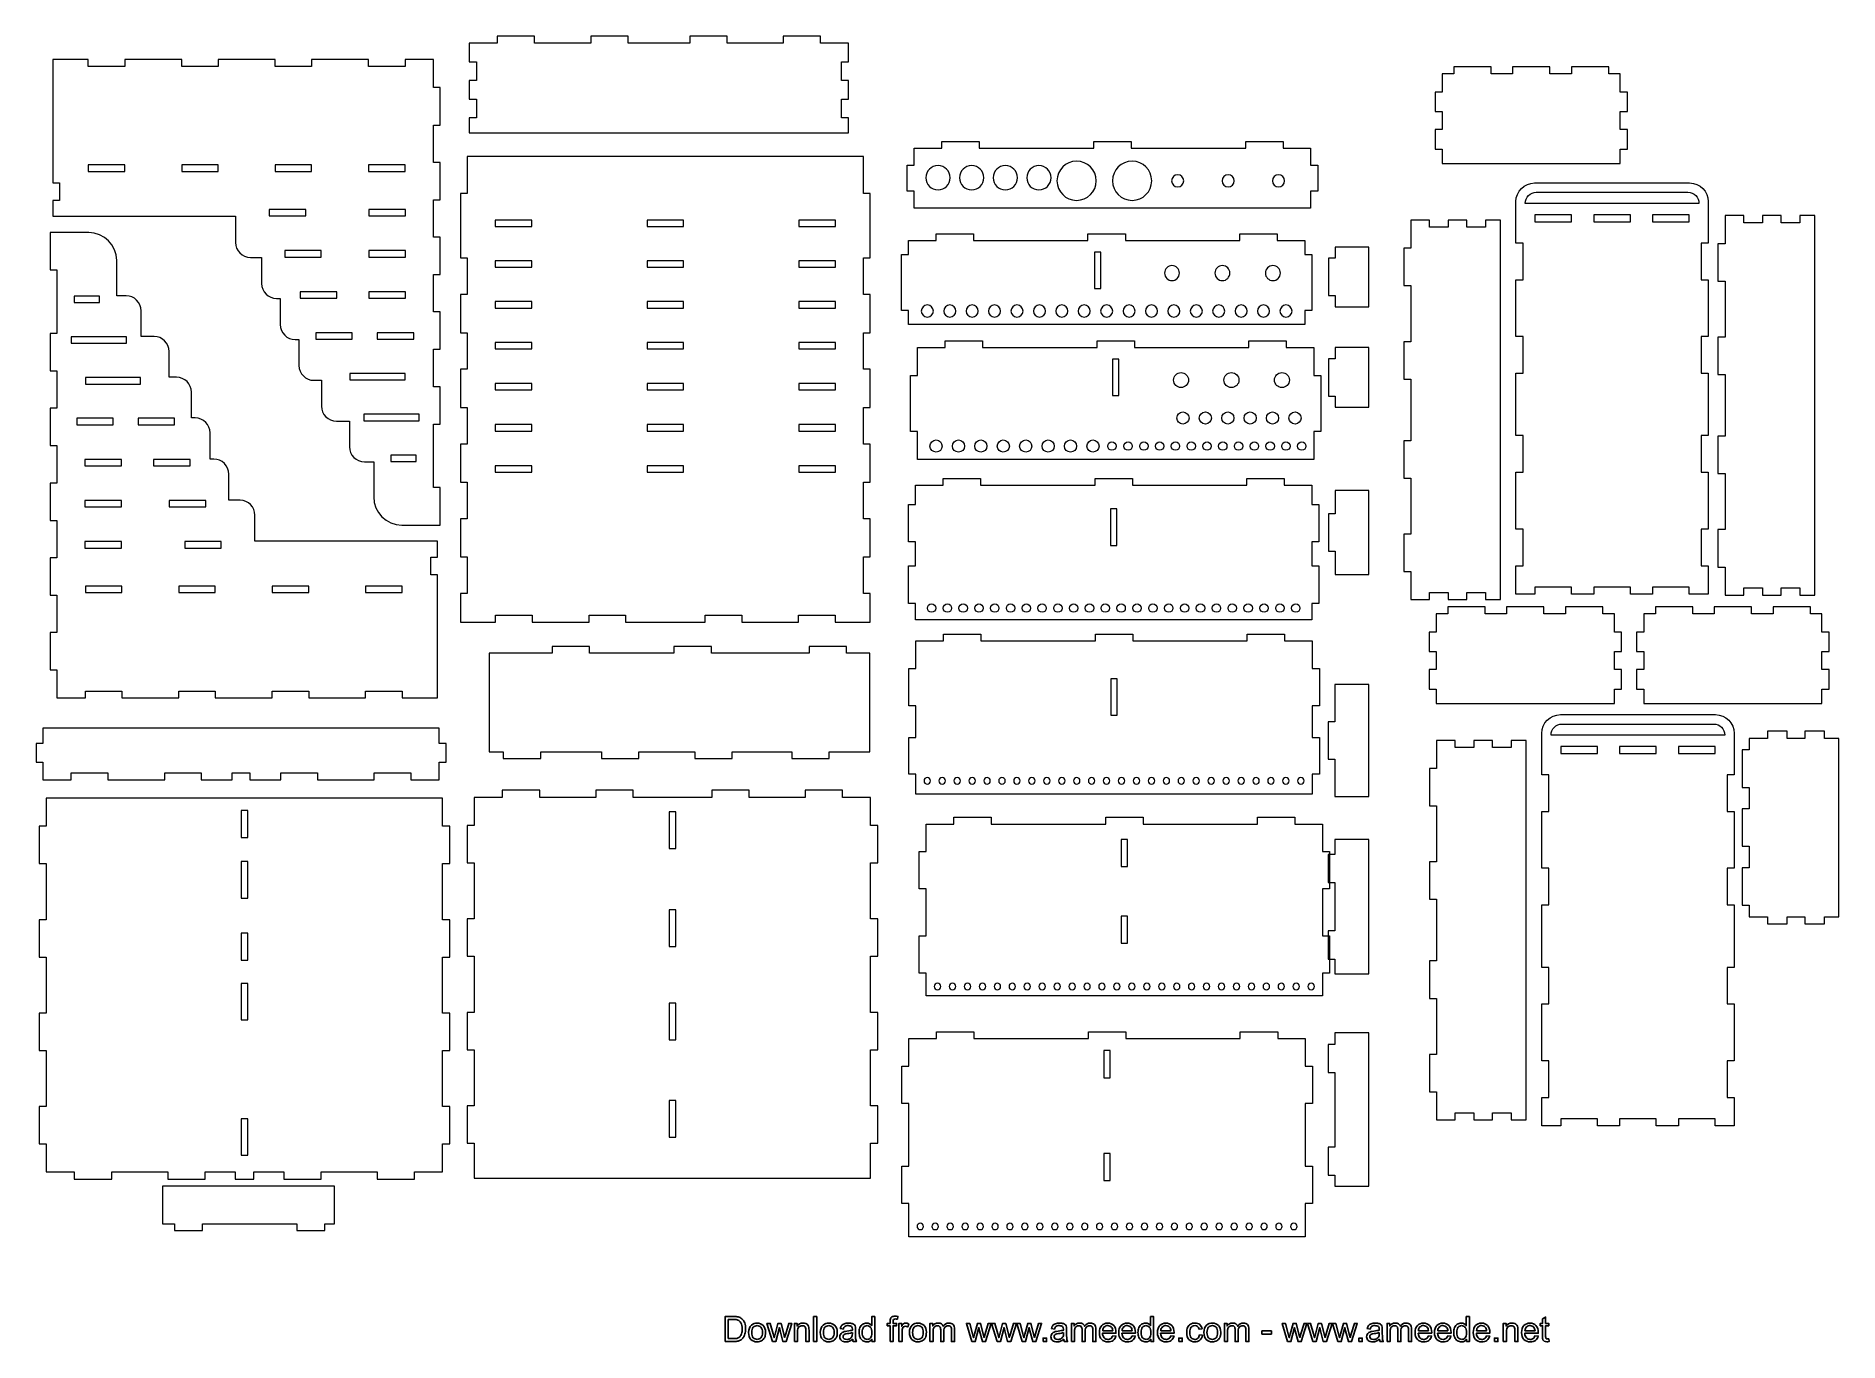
# Model space of a CAD drawing. Header units: millimetres. Extents: x -405 to 483, y -362 to 281.
import ezdxf

# ---------------------------------------------------------------- set-up
doc = ezdxf.new("R2010")
doc.units = ezdxf.units.MM
doc.header["$MEASUREMENT"] = 0
doc.layers.add('Layer 1', color=7, linetype='Continuous')

msp = doc.modelspace()

# ---------------------------------------------------------------- linework, layer by layer
at = {"layer": 'Layer 1', "lineweight": 9}
for points, knots in [([(-191.7294, 277.5097), (-191.7294, 277.5097), (-177.925, 277.5097), (-177.925, 277.5097), (-177.925, 277.5097), (-177.925, 281.0068), (-177.925, 281.0068), (-177.925, 281.0068), (-159.5192, 281.0068), (-159.5192, 281.0068), (-159.5192, 281.0068), (-159.5192, 277.5097), (-159.5192, 277.5097), (-159.5192, 277.5097), (-131.9105, 277.5097), (-131.9105, 277.5097), (-131.9105, 277.5097), (-131.9105, 281.0068), (-131.9105, 281.0068), (-131.9105, 281.0068), (-113.5047, 281.0068), (-113.5047, 281.0068), (-113.5047, 281.0068), (-113.5047, 277.5097), (-113.5047, 277.5097), (-113.5047, 277.5097), (-83.1352, 277.5097), (-83.1352, 277.5097), (-83.1352, 277.5097), (-83.1352, 281.0068), (-83.1352, 281.0068), (-83.1352, 281.0068), (-64.7294, 281.0068), (-64.7294, 281.0068), (-64.7294, 281.0068), (-64.7294, 277.5097), (-64.7294, 277.5097), (-64.7294, 277.5097), (-37.1207, 277.5097), (-37.1207, 277.5097), (-37.1207, 277.5097), (-37.1207, 281.0068), (-37.1207, 281.0068), (-37.1207, 281.0068), (-18.7149, 281.0068), (-18.7149, 281.0068), (-18.7149, 281.0068), (-18.7149, 277.5097), (-18.7149, 277.5097), (-18.7149, 277.5097), (-4.9105, 277.5097), (-4.9105, 277.5097), (-4.9105, 277.5097), (-4.9105, 268.3068), (-4.9105, 268.3068), (-4.9105, 268.3068), (-8.4076, 268.3068), (-8.4076, 268.3068), (-8.4076, 268.3068), (-8.4076, 259.1039), (-8.4076, 259.1039), (-8.4076, 259.1039), (-4.9105, 259.1039), (-4.9105, 259.1039), (-4.9105, 259.1039), (-4.9105, 249.901), (-4.9105, 249.901), (-4.9105, 249.901), (-8.4076, 249.901), (-8.4076, 249.901), (-8.4076, 249.901), (-8.4076, 240.6981), (-8.4076, 240.6981), (-8.4076, 240.6981), (-4.9105, 240.6981), (-4.9105, 240.6981), (-4.9105, 240.6981), (-4.9105, 233.3358), (-4.9105, 233.3358), (-4.9105, 233.3358), (-191.7294, 233.3358), (-191.7294, 233.3358), (-191.7294, 233.3358), (-191.7294, 240.6981), (-191.7294, 240.6981), (-191.7294, 240.6981), (-188.2323, 240.6981), (-188.2323, 240.6981), (-188.2323, 240.6981), (-188.2323, 249.901), (-188.2323, 249.901), (-188.2323, 249.901), (-191.7294, 249.901), (-191.7294, 249.901), (-191.7294, 249.901), (-191.7294, 259.1039), (-191.7294, 259.1039), (-191.7294, 259.1039), (-188.2323, 259.1039), (-188.2323, 259.1039), (-188.2323, 259.1039), (-188.2323, 268.3068), (-188.2323, 268.3068), (-188.2323, 268.3068), (-191.7294, 268.3068), (-191.7294, 268.3068), (-191.7294, 268.3068), (-191.7294, 277.5097), (-191.7294, 277.5097)], [0, 0, 0, 0, 0.02777778, 0.02777778, 0.02777778, 0.05555556, 0.05555556, 0.05555556, 0.08333333, 0.08333333, 0.08333333, 0.11111111, 0.11111111, 0.11111111, 0.13888889, 0.13888889, 0.13888889, 0.16666667, 0.16666667, 0.16666667, 0.19444444, 0.19444444, 0.19444444, 0.22222222, 0.22222222, 0.22222222, 0.25, 0.25, 0.25, 0.27777778, 0.27777778, 0.27777778, 0.30555556, 0.30555556, 0.30555556, 0.33333333, 0.33333333, 0.33333333, 0.36111111, 0.36111111, 0.36111111, 0.38888889, 0.38888889, 0.38888889, 0.41666667, 0.41666667, 0.41666667, 0.44444444, 0.44444444, 0.44444444, 0.47222222, 0.47222222, 0.47222222, 0.5, 0.5, 0.5, 0.52777778, 0.52777778, 0.52777778, 0.55555556, 0.55555556, 0.55555556, 0.58333333, 0.58333333, 0.58333333, 0.61111111, 0.61111111, 0.61111111, 0.63888889, 0.63888889, 0.63888889, 0.66666667, 0.66666667, 0.66666667, 0.69444444, 0.69444444, 0.69444444, 0.72222222, 0.72222222, 0.72222222, 0.75, 0.75, 0.75, 0.77777778, 0.77777778, 0.77777778, 0.80555556, 0.80555556, 0.80555556, 0.83333333, 0.83333333, 0.83333333, 0.86111111, 0.86111111, 0.86111111, 0.88888889, 0.88888889, 0.88888889, 0.91666667, 0.91666667, 0.91666667, 0.94444444, 0.94444444, 0.94444444, 0.97222222, 0.97222222, 0.97222222, 1, 1, 1, 1]), ([(-225.0159, 40.2531), (-225.0159, 40.2531), (-209.371, 40.2531), (-209.371, 40.2531), (-209.371, 40.2531), (-206.0579, 40.2531), (-206.0579, 40.2531), (-206.0579, 40.2531), (-206.0579, 58.6589), (-206.0579, 58.6589), (-206.0579, 58.6589), (-209.371, 58.6589), (-209.371, 58.6589), (-209.371, 58.6589), (-209.371, 71.3723), (-209.371, 71.3723), (-209.371, 71.3723), (-209.371, 89.9622), (-209.371, 89.9622), (-209.371, 89.9622), (-206.0579, 89.9622), (-206.0579, 89.9622), (-206.0579, 89.9622), (-206.0579, 108.368), (-206.0579, 108.368), (-206.0579, 108.368), (-209.371, 108.368), (-209.371, 108.368), (-209.371, 108.368), (-209.371, 111.497), (-209.371, 111.497), (-209.371, 111.497), (-209.371, 126.7738), (-209.371, 126.7738), (-209.371, 126.7738), (-206.0579, 126.7738), (-206.0579, 126.7738), (-206.0579, 126.7738), (-206.0579, 145.1796), (-206.0579, 145.1796), (-206.0579, 145.1796), (-209.371, 145.1796), (-209.371, 145.1796), (-209.371, 145.1796), (-209.371, 151.8057), (-209.371, 151.8057), (-209.371, 151.8057), (-209.371, 163.5854), (-209.371, 163.5854), (-209.371, 163.5854), (-206.0579, 163.5854), (-206.0579, 163.5854), (-206.0579, 163.5854), (-206.0579, 181.9912), (-206.0579, 181.9912), (-206.0579, 181.9912), (-209.371, 181.9912), (-209.371, 181.9912), (-209.371, 181.9912), (-209.371, 192.2984), (-209.371, 192.2984), (-209.371, 192.2984), (-209.371, 200.397), (-209.371, 200.397), (-209.371, 200.397), (-206.0579, 200.397), (-206.0579, 200.397), (-206.0579, 200.397), (-206.0579, 218.8028), (-206.0579, 218.8028), (-206.0579, 218.8028), (-209.371, 218.8028), (-209.371, 218.8028), (-209.371, 218.8028), (-209.371, 237.2086), (-209.371, 237.2086), (-209.371, 237.2086), (-206.0579, 237.2086), (-206.0579, 237.2086), (-206.0579, 237.2086), (-206.0579, 255.6144), (-206.0579, 255.6144), (-206.0579, 255.6144), (-209.371, 255.6144), (-209.371, 255.6144), (-209.371, 255.6144), (-209.371, 269.4187), (-209.371, 269.4187), (-209.371, 269.4187), (-223.3824, 269.4187), (-223.3824, 269.4187), (-223.3824, 269.4187), (-223.3824, 266.0596), (-223.3824, 266.0596), (-223.3824, 266.0596), (-241.374, 266.0596), (-241.374, 266.0596), (-241.374, 266.0596), (-241.374, 269.4187), (-241.374, 269.4187), (-241.374, 269.4187), (-269.3969, 269.4187), (-269.3969, 269.4187), (-269.3969, 269.4187), (-269.3969, 266.0596), (-269.3969, 266.0596), (-269.3969, 266.0596), (-287.3885, 266.0596), (-287.3885, 266.0596), (-287.3885, 266.0596), (-287.3885, 269.4187), (-287.3885, 269.4187), (-287.3885, 269.4187), (-315.4114, 269.4187), (-315.4114, 269.4187), (-315.4114, 269.4187), (-315.4114, 266.0596), (-315.4114, 266.0596), (-315.4114, 266.0596), (-333.403, 266.0596), (-333.403, 266.0596), (-333.403, 266.0596), (-333.403, 269.4187), (-333.403, 269.4187), (-333.403, 269.4187), (-361.4259, 269.4187), (-361.4259, 269.4187), (-361.4259, 269.4187), (-361.4259, 266.0596), (-361.4259, 266.0596), (-361.4259, 266.0596), (-379.4175, 266.0596), (-379.4175, 266.0596), (-379.4175, 266.0596), (-379.4175, 269.4187), (-379.4175, 269.4187), (-379.4175, 269.4187), (-393.4289, 269.4187), (-393.4289, 269.4187), (-393.4289, 269.4187), (-396.926, 269.4187), (-396.926, 269.4187), (-396.926, 269.4187), (-396.926, 208.8103), (-396.926, 208.8103), (-396.926, 208.8103), (-393.567, 208.8103), (-393.567, 208.8103), (-393.567, 208.8103), (-393.567, 200.0216), (-393.567, 200.0216), (-393.567, 200.0216), (-396.926, 200.0216), (-396.926, 200.0216), (-396.926, 200.0216), (-396.926, 192.2984), (-396.926, 192.2984), (-396.926, 192.2984), (-393.4289, 192.2984), (-393.4289, 192.2984), (-393.4289, 192.2984), (-306.9217, 192.2984), (-306.9217, 192.2984), (-306.9217, 192.2984), (-306.9217, 179.4144), (-306.9217, 179.4144)], [0, 0, 0, 0, 0.01818182, 0.01818182, 0.01818182, 0.03636364, 0.03636364, 0.03636364, 0.05454545, 0.05454545, 0.05454545, 0.07272727, 0.07272727, 0.07272727, 0.09090909, 0.09090909, 0.09090909, 0.10909091, 0.10909091, 0.10909091, 0.12727273, 0.12727273, 0.12727273, 0.14545455, 0.14545455, 0.14545455, 0.16363636, 0.16363636, 0.16363636, 0.18181818, 0.18181818, 0.18181818, 0.2, 0.2, 0.2, 0.21818182, 0.21818182, 0.21818182, 0.23636364, 0.23636364, 0.23636364, 0.25454545, 0.25454545, 0.25454545, 0.27272727, 0.27272727, 0.27272727, 0.29090909, 0.29090909, 0.29090909, 0.30909091, 0.30909091, 0.30909091, 0.32727273, 0.32727273, 0.32727273, 0.34545455, 0.34545455, 0.34545455, 0.36363636, 0.36363636, 0.36363636, 0.38181818, 0.38181818, 0.38181818, 0.4, 0.4, 0.4, 0.41818182, 0.41818182, 0.41818182, 0.43636364, 0.43636364, 0.43636364, 0.45454545, 0.45454545, 0.45454545, 0.47272727, 0.47272727, 0.47272727, 0.49090909, 0.49090909, 0.49090909, 0.50909091, 0.50909091, 0.50909091, 0.52727273, 0.52727273, 0.52727273, 0.54545455, 0.54545455, 0.54545455, 0.56363636, 0.56363636, 0.56363636, 0.58181818, 0.58181818, 0.58181818, 0.6, 0.6, 0.6, 0.61818182, 0.61818182, 0.61818182, 0.63636364, 0.63636364, 0.63636364, 0.65454545, 0.65454545, 0.65454545, 0.67272727, 0.67272727, 0.67272727, 0.69090909, 0.69090909, 0.69090909, 0.70909091, 0.70909091, 0.70909091, 0.72727273, 0.72727273, 0.72727273, 0.74545455, 0.74545455, 0.74545455, 0.76363636, 0.76363636, 0.76363636, 0.78181818, 0.78181818, 0.78181818, 0.8, 0.8, 0.8, 0.81818182, 0.81818182, 0.81818182, 0.83636364, 0.83636364, 0.83636364, 0.85454545, 0.85454545, 0.85454545, 0.87272727, 0.87272727, 0.87272727, 0.89090909, 0.89090909, 0.89090909, 0.90909091, 0.90909091, 0.90909091, 0.92727273, 0.92727273, 0.92727273, 0.94545455, 0.94545455, 0.94545455, 0.96363636, 0.96363636, 0.96363636, 0.98181818, 0.98181818, 0.98181818, 1, 1, 1, 1]), ([(287.5558, 262.3815), (287.5558, 262.3815), (293.2616, 262.3815), (293.2616, 262.3815), (293.2616, 262.3815), (293.2616, 265.8786), (293.2616, 265.8786), (293.2616, 265.8786), (311.6674, 265.8786), (311.6674, 265.8786), (311.6674, 265.8786), (311.6674, 262.3815), (311.6674, 262.3815), (311.6674, 262.3815), (322.2508, 262.3815), (322.2508, 262.3815), (322.2508, 262.3815), (322.2508, 265.8786), (322.2508, 265.8786), (322.2508, 265.8786), (340.6566, 265.8786), (340.6566, 265.8786), (340.6566, 265.8786), (340.6566, 262.3815), (340.6566, 262.3815), (340.6566, 262.3815), (351.2399, 262.3815), (351.2399, 262.3815), (351.2399, 262.3815), (351.2399, 265.8786), (351.2399, 265.8786), (351.2399, 265.8786), (369.6457, 265.8786), (369.6457, 265.8786), (369.6457, 265.8786), (369.6457, 262.3815), (369.6457, 262.3815), (369.6457, 262.3815), (375.3515, 262.3815), (375.3515, 262.3815), (375.3515, 262.3815), (375.3515, 253.3626), (375.3515, 253.3626), (375.3515, 253.3626), (378.8486, 253.3626), (378.8486, 253.3626), (378.8486, 253.3626), (378.8486, 243.7916), (378.8486, 243.7916), (378.8486, 243.7916), (375.3515, 243.7916), (375.3515, 243.7916), (375.3515, 243.7916), (375.3515, 234.9568), (375.3515, 234.9568), (375.3515, 234.9568), (378.8486, 234.9568), (378.8486, 234.9568), (378.8486, 234.9568), (378.8486, 225.3858), (378.8486, 225.3858), (378.8486, 225.3858), (375.3515, 225.3858), (375.3515, 225.3858), (375.3515, 225.3858), (375.3515, 218.2076), (375.3515, 218.2076), (375.3515, 218.2076), (287.5558, 218.2076), (287.5558, 218.2076), (287.5558, 218.2076), (287.5558, 225.3858), (287.5558, 225.3858), (287.5558, 225.3858), (284.0587, 225.3858), (284.0587, 225.3858), (284.0587, 225.3858), (284.0587, 234.9568), (284.0587, 234.9568), (284.0587, 234.9568), (287.5558, 234.9568), (287.5558, 234.9568), (287.5558, 234.9568), (287.5558, 243.7916), (287.5558, 243.7916), (287.5558, 243.7916), (284.0587, 243.7916), (284.0587, 243.7916), (284.0587, 243.7916), (284.0587, 253.3626), (284.0587, 253.3626), (284.0587, 253.3626), (287.5558, 253.3626), (287.5558, 253.3626), (287.5558, 253.3626), (287.5558, 262.3815), (287.5558, 262.3815)], [0, 0, 0, 0, 0.03125, 0.03125, 0.03125, 0.0625, 0.0625, 0.0625, 0.09375, 0.09375, 0.09375, 0.125, 0.125, 0.125, 0.15625, 0.15625, 0.15625, 0.1875, 0.1875, 0.1875, 0.21875, 0.21875, 0.21875, 0.25, 0.25, 0.25, 0.28125, 0.28125, 0.28125, 0.3125, 0.3125, 0.3125, 0.34375, 0.34375, 0.34375, 0.375, 0.375, 0.375, 0.40625, 0.40625, 0.40625, 0.4375, 0.4375, 0.4375, 0.46875, 0.46875, 0.46875, 0.5, 0.5, 0.5, 0.53125, 0.53125, 0.53125, 0.5625, 0.5625, 0.5625, 0.59375, 0.59375, 0.59375, 0.625, 0.625, 0.625, 0.65625, 0.65625, 0.65625, 0.6875, 0.6875, 0.6875, 0.71875, 0.71875, 0.71875, 0.75, 0.75, 0.75, 0.78125, 0.78125, 0.78125, 0.8125, 0.8125, 0.8125, 0.84375, 0.84375, 0.84375, 0.875, 0.875, 0.875, 0.90625, 0.90625, 0.90625, 0.9375, 0.9375, 0.9375, 0.96875, 0.96875, 0.96875, 1, 1, 1, 1]), ([(27.5264, 225.7867), (27.5264, 225.7867), (27.5264, 217.504), (27.5264, 217.504), (27.5264, 217.504), (24.0293, 217.504), (24.0293, 217.504), (24.0293, 217.504), (24.0293, 204.62), (24.0293, 204.62), (24.0293, 204.62), (27.5264, 204.62), (27.5264, 204.62), (27.5264, 204.62), (27.5264, 196.3374), (27.5264, 196.3374), (27.5264, 196.3374), (222.7953, 196.3374), (222.7953, 196.3374), (222.7953, 196.3374), (222.7953, 204.62), (222.7953, 204.62), (222.7953, 204.62), (226.2924, 204.62), (226.2924, 204.62), (226.2924, 204.62), (226.2924, 217.504), (226.2924, 217.504), (226.2924, 217.504), (222.7953, 217.504), (222.7953, 217.504), (222.7953, 217.504), (222.7953, 225.7867), (222.7953, 225.7867), (222.7953, 225.7867), (209.198, 225.7867), (209.198, 225.7867), (209.198, 225.7867), (209.198, 229.0997), (209.198, 229.0997), (209.198, 229.0997), (190.7922, 229.0997), (190.7922, 229.0997), (190.7922, 229.0997), (190.7922, 225.7867), (190.7922, 225.7867), (190.7922, 225.7867), (134.3637, 225.7867), (134.3637, 225.7867), (134.3637, 225.7867), (134.3637, 229.0997), (134.3637, 229.0997), (134.3637, 229.0997), (115.9579, 229.0997), (115.9579, 229.0997), (115.9579, 229.0997), (115.9579, 225.7867), (115.9579, 225.7867), (115.9579, 225.7867), (59.5294, 225.7867), (59.5294, 225.7867), (59.5294, 225.7867), (59.5294, 229.0997), (59.5294, 229.0997), (59.5294, 229.0997), (41.1236, 229.0997), (41.1236, 229.0997), (41.1236, 229.0997), (41.1236, 225.7867), (41.1236, 225.7867), (41.1236, 225.7867), (27.5264, 225.7867), (27.5264, 225.7867)], [0, 0, 0, 0, 0.04166667, 0.04166667, 0.04166667, 0.08333333, 0.08333333, 0.08333333, 0.125, 0.125, 0.125, 0.16666667, 0.16666667, 0.16666667, 0.20833333, 0.20833333, 0.20833333, 0.25, 0.25, 0.25, 0.29166667, 0.29166667, 0.29166667, 0.33333333, 0.33333333, 0.33333333, 0.375, 0.375, 0.375, 0.41666667, 0.41666667, 0.41666667, 0.45833333, 0.45833333, 0.45833333, 0.5, 0.5, 0.5, 0.54166667, 0.54166667, 0.54166667, 0.58333333, 0.58333333, 0.58333333, 0.625, 0.625, 0.625, 0.66666667, 0.66666667, 0.66666667, 0.70833333, 0.70833333, 0.70833333, 0.75, 0.75, 0.75, 0.79166667, 0.79166667, 0.79166667, 0.83333333, 0.83333333, 0.83333333, 0.875, 0.875, 0.875, 0.91666667, 0.91666667, 0.91666667, 0.95833333, 0.95833333, 0.95833333, 1, 1, 1, 1]), ([(-361.4259, 217.5374), (-361.4259, 217.5374), (-361.4259, 214.3624), (-361.4259, 214.3624), (-361.4259, 214.3624), (-379.4175, 214.3624), (-379.4175, 214.3624), (-379.4175, 214.3624), (-379.4175, 217.5374), (-379.4175, 217.5374), (-379.4175, 217.5374), (-361.4259, 217.5374), (-361.4259, 217.5374)], [0, 0, 0, 0, 0.25, 0.25, 0.25, 0.5, 0.5, 0.5, 0.75, 0.75, 0.75, 1, 1, 1, 1]), ([(-315.4114, 217.5374), (-315.4114, 217.5374), (-315.4114, 214.3624), (-315.4114, 214.3624), (-315.4114, 214.3624), (-333.403, 214.3624), (-333.403, 214.3624), (-333.403, 214.3624), (-333.403, 217.5374), (-333.403, 217.5374), (-333.403, 217.5374), (-315.4114, 217.5374), (-315.4114, 217.5374)], [0, 0, 0, 0, 0.25, 0.25, 0.25, 0.5, 0.5, 0.5, 0.75, 0.75, 0.75, 1, 1, 1, 1]), ([(-269.3969, 217.5374), (-269.3969, 217.5374), (-269.3969, 214.3624), (-269.3969, 214.3624), (-269.3969, 214.3624), (-287.3885, 214.3624), (-287.3885, 214.3624), (-287.3885, 214.3624), (-287.3885, 217.5374), (-287.3885, 217.5374), (-287.3885, 217.5374), (-269.3969, 217.5374), (-269.3969, 217.5374)], [0, 0, 0, 0, 0.25, 0.25, 0.25, 0.5, 0.5, 0.5, 0.75, 0.75, 0.75, 1, 1, 1, 1]), ([(-223.3824, 217.5374), (-223.3824, 217.5374), (-223.3824, 214.3624), (-223.3824, 214.3624), (-223.3824, 214.3624), (-241.374, 214.3624), (-241.374, 214.3624), (-241.374, 214.3624), (-241.374, 217.5374), (-241.374, 217.5374), (-241.374, 217.5374), (-223.3824, 217.5374), (-223.3824, 217.5374)], [0, 0, 0, 0, 0.25, 0.25, 0.25, 0.5, 0.5, 0.5, 0.75, 0.75, 0.75, 1, 1, 1, 1]), ([(-192.7745, 221.6534), (-192.7745, 221.6534), (2.4945, 221.6534), (2.4945, 221.6534), (2.4945, 221.6534), (2.4945, 203.4318), (2.4945, 203.4318), (2.4945, 203.4318), (5.8075, 203.4318), (5.8075, 203.4318), (5.8075, 203.4318), (5.8075, 171.76), (5.8075, 171.76), (5.8075, 171.76), (2.4945, 171.76), (2.4945, 171.76), (2.4945, 171.76), (2.4945, 153.7225), (2.4945, 153.7225), (2.4945, 153.7225), (5.8075, 153.7225), (5.8075, 153.7225), (5.8075, 153.7225), (5.8075, 134.9486), (5.8075, 134.9486), (5.8075, 134.9486), (2.4945, 134.9486), (2.4945, 134.9486), (2.4945, 134.9486), (2.4945, 116.9109), (2.4945, 116.9109), (2.4945, 116.9109), (5.8075, 116.9109), (5.8075, 116.9109), (5.8075, 116.9109), (5.8075, 98.137), (5.8075, 98.137), (5.8075, 98.137), (2.4945, 98.137), (2.4945, 98.137), (2.4945, 98.137), (2.4945, 80.0993), (2.4945, 80.0993), (2.4945, 80.0993), (5.8075, 80.0993), (5.8075, 80.0993), (5.8075, 80.0993), (5.8075, 61.3254), (5.8075, 61.3254), (5.8075, 61.3254), (2.4945, 61.3254), (2.4945, 61.3254), (2.4945, 61.3254), (2.4945, 43.2877), (2.4945, 43.2877), (2.4945, 43.2877), (5.8075, 43.2877), (5.8075, 43.2877), (5.8075, 43.2877), (5.8075, 24.5138), (5.8075, 24.5138), (5.8075, 24.5138), (2.4945, 24.5138), (2.4945, 24.5138), (2.4945, 24.5138), (2.4945, 6.4762), (2.4945, 6.4762), (2.4945, 6.4762), (5.8075, 6.4762), (5.8075, 6.4762), (5.8075, 6.4762), (5.8075, -7.5123), (5.8075, -7.5123), (5.8075, -7.5123), (2.4945, -7.5123), (2.4945, -7.5123), (2.4945, -7.5123), (-11.5169, -7.5123), (-11.5169, -7.5123), (-11.5169, -7.5123), (-11.5169, -4.1992), (-11.5169, -4.1992), (-11.5169, -4.1992), (-29.5086, -4.1992), (-29.5086, -4.1992), (-29.5086, -4.1992), (-29.5086, -7.5123), (-29.5086, -7.5123), (-29.5086, -7.5123), (-57.5314, -7.5123), (-57.5314, -7.5123), (-57.5314, -7.5123), (-57.5314, -4.1992), (-57.5314, -4.1992), (-57.5314, -4.1992), (-75.5231, -4.1992), (-75.5231, -4.1992), (-75.5231, -4.1992), (-75.5231, -7.5123), (-75.5231, -7.5123), (-75.5231, -7.5123), (-114.7569, -7.5123), (-114.7569, -7.5123), (-114.7569, -7.5123), (-114.7569, -4.1992), (-114.7569, -4.1992), (-114.7569, -4.1992), (-132.7486, -4.1992), (-132.7486, -4.1992), (-132.7486, -4.1992), (-132.7486, -7.5123), (-132.7486, -7.5123), (-132.7486, -7.5123), (-160.7714, -7.5123), (-160.7714, -7.5123), (-160.7714, -7.5123), (-160.7714, -4.1992), (-160.7714, -4.1992), (-160.7714, -4.1992), (-178.763, -4.1992), (-178.763, -4.1992), (-178.763, -4.1992), (-178.763, -7.5123), (-178.763, -7.5123), (-178.763, -7.5123), (-192.7745, -7.5123), (-192.7745, -7.5123), (-192.7745, -7.5123), (-196.0875, -7.5123), (-196.0875, -7.5123), (-196.0875, -7.5123), (-196.0875, 6.4762), (-196.0875, 6.4762), (-196.0875, 6.4762), (-192.7745, 6.4762), (-192.7745, 6.4762), (-192.7745, 6.4762), (-192.7745, 24.5138), (-192.7745, 24.5138), (-192.7745, 24.5138), (-196.0875, 24.5138), (-196.0875, 24.5138), (-196.0875, 24.5138), (-196.0875, 43.2877), (-196.0875, 43.2877), (-196.0875, 43.2877), (-192.7745, 43.2877), (-192.7745, 43.2877), (-192.7745, 43.2877), (-192.7745, 61.3254), (-192.7745, 61.3254), (-192.7745, 61.3254), (-196.0875, 61.3254), (-196.0875, 61.3254), (-196.0875, 61.3254), (-196.0875, 80.0993), (-196.0875, 80.0993), (-196.0875, 80.0993), (-192.7745, 80.0993), (-192.7745, 80.0993), (-192.7745, 80.0993), (-192.7745, 98.137), (-192.7745, 98.137), (-192.7745, 98.137), (-196.0875, 98.137), (-196.0875, 98.137), (-196.0875, 98.137), (-196.0875, 116.9109), (-196.0875, 116.9109), (-196.0875, 116.9109), (-192.7745, 116.9109), (-192.7745, 116.9109), (-192.7745, 116.9109), (-192.7745, 134.9486), (-192.7745, 134.9486), (-192.7745, 134.9486), (-196.0875, 134.9486), (-196.0875, 134.9486), (-196.0875, 134.9486), (-196.0875, 153.7225), (-196.0875, 153.7225), (-196.0875, 153.7225), (-192.7745, 153.7225), (-192.7745, 153.7225), (-192.7745, 153.7225), (-192.7745, 171.76), (-192.7745, 171.76), (-192.7745, 171.76), (-196.0875, 171.76), (-196.0875, 171.76), (-196.0875, 171.76), (-196.0875, 203.4318), (-196.0875, 203.4318), (-196.0875, 203.4318), (-192.7745, 203.4318), (-192.7745, 203.4318), (-192.7745, 203.4318), (-192.7745, 221.6534), (-192.7745, 221.6534)], [0, 0, 0, 0, 0.01515152, 0.01515152, 0.01515152, 0.03030303, 0.03030303, 0.03030303, 0.04545455, 0.04545455, 0.04545455, 0.06060606, 0.06060606, 0.06060606, 0.07575758, 0.07575758, 0.07575758, 0.09090909, 0.09090909, 0.09090909, 0.10606061, 0.10606061, 0.10606061, 0.12121212, 0.12121212, 0.12121212, 0.13636364, 0.13636364, 0.13636364, 0.15151515, 0.15151515, 0.15151515, 0.16666667, 0.16666667, 0.16666667, 0.18181818, 0.18181818, 0.18181818, 0.1969697, 0.1969697, 0.1969697, 0.21212121, 0.21212121, 0.21212121, 0.22727273, 0.22727273, 0.22727273, 0.24242424, 0.24242424, 0.24242424, 0.25757576, 0.25757576, 0.25757576, 0.27272727, 0.27272727, 0.27272727, 0.28787879, 0.28787879, 0.28787879, 0.3030303, 0.3030303, 0.3030303, 0.31818182, 0.31818182, 0.31818182, 0.33333333, 0.33333333, 0.33333333, 0.34848485, 0.34848485, 0.34848485, 0.36363636, 0.36363636, 0.36363636, 0.37878788, 0.37878788, 0.37878788, 0.39393939, 0.39393939, 0.39393939, 0.40909091, 0.40909091, 0.40909091, 0.42424242, 0.42424242, 0.42424242, 0.43939394, 0.43939394, 0.43939394, 0.45454545, 0.45454545, 0.45454545, 0.46969697, 0.46969697, 0.46969697, 0.48484848, 0.48484848, 0.48484848, 0.5, 0.5, 0.5, 0.51515152, 0.51515152, 0.51515152, 0.53030303, 0.53030303, 0.53030303, 0.54545455, 0.54545455, 0.54545455, 0.56060606, 0.56060606, 0.56060606, 0.57575758, 0.57575758, 0.57575758, 0.59090909, 0.59090909, 0.59090909, 0.60606061, 0.60606061, 0.60606061, 0.62121212, 0.62121212, 0.62121212, 0.63636364, 0.63636364, 0.63636364, 0.65151515, 0.65151515, 0.65151515, 0.66666667, 0.66666667, 0.66666667, 0.68181818, 0.68181818, 0.68181818, 0.6969697, 0.6969697, 0.6969697, 0.71212121, 0.71212121, 0.71212121, 0.72727273, 0.72727273, 0.72727273, 0.74242424, 0.74242424, 0.74242424, 0.75757576, 0.75757576, 0.75757576, 0.77272727, 0.77272727, 0.77272727, 0.78787879, 0.78787879, 0.78787879, 0.8030303, 0.8030303, 0.8030303, 0.81818182, 0.81818182, 0.81818182, 0.83333333, 0.83333333, 0.83333333, 0.84848485, 0.84848485, 0.84848485, 0.86363636, 0.86363636, 0.86363636, 0.87878788, 0.87878788, 0.87878788, 0.89393939, 0.89393939, 0.89393939, 0.90909091, 0.90909091, 0.90909091, 0.92424242, 0.92424242, 0.92424242, 0.93939394, 0.93939394, 0.93939394, 0.95454545, 0.95454545, 0.95454545, 0.96969697, 0.96969697, 0.96969697, 0.98484848, 0.98484848, 0.98484848, 1, 1, 1, 1]), ([(39.2165, 217.2207), (42.5203, 217.2207), (45.1984, 214.5426), (45.1984, 211.2388), (45.1984, 207.9351), (42.5203, 205.2569), (39.2165, 205.2569), (35.9128, 205.2569), (33.2346, 207.9351), (33.2346, 211.2388), (33.2346, 214.5426), (35.9128, 217.2207), (39.2165, 217.2207)], [0, 0, 0, 0, 0.25, 0.25, 0.25, 0.5, 0.5, 0.5, 0.75, 0.75, 0.75, 1, 1, 1, 1]), ([(55.7818, 217.2207), (59.0855, 217.2207), (61.7636, 214.5426), (61.7636, 211.2388), (61.7636, 207.9351), (59.0855, 205.2569), (55.7818, 205.2569), (52.478, 205.2569), (49.7999, 207.9351), (49.7999, 211.2388), (49.7999, 214.5426), (52.478, 217.2207), (55.7818, 217.2207)], [0, 0, 0, 0, 0.25, 0.25, 0.25, 0.5, 0.5, 0.5, 0.75, 0.75, 0.75, 1, 1, 1, 1]), ([(72.347, 217.2207), (75.6507, 217.2207), (78.3289, 214.5426), (78.3289, 211.2388), (78.3289, 207.9351), (75.6507, 205.2569), (72.347, 205.2569), (69.0432, 205.2569), (66.3651, 207.9351), (66.3651, 211.2388), (66.3651, 214.5426), (69.0432, 217.2207), (72.347, 217.2207)], [0, 0, 0, 0, 0.25, 0.25, 0.25, 0.5, 0.5, 0.5, 0.75, 0.75, 0.75, 1, 1, 1, 1]), ([(88.9122, 217.2207), (92.2159, 217.2207), (94.8941, 214.5426), (94.8941, 211.2388), (94.8941, 207.9351), (92.2159, 205.2569), (88.9122, 205.2569), (85.6084, 205.2569), (82.9303, 207.9351), (82.9303, 211.2388), (82.9303, 214.5426), (85.6084, 217.2207), (88.9122, 217.2207)], [0, 0, 0, 0, 0.25, 0.25, 0.25, 0.5, 0.5, 0.5, 0.75, 0.75, 0.75, 1, 1, 1, 1]), ([(107.4806, 219.4294), (112.8174, 219.4294), (117.1436, 215.1031), (117.1436, 209.7663), (117.1436, 204.4296), (112.8174, 200.1033), (107.4806, 200.1033), (102.1438, 200.1033), (97.8176, 204.4296), (97.8176, 209.7663), (97.8176, 215.1031), (102.1438, 219.4294), (107.4806, 219.4294)], [0, 0, 0, 0, 0.25, 0.25, 0.25, 0.5, 0.5, 0.5, 0.75, 0.75, 0.75, 1, 1, 1, 1]), ([(134.8132, 219.4294), (140.15, 219.4294), (144.4762, 215.1031), (144.4762, 209.7663), (144.4762, 204.4296), (140.15, 200.1033), (134.8132, 200.1033), (129.4764, 200.1033), (125.1502, 204.4296), (125.1502, 209.7663), (125.1502, 215.1031), (129.4764, 219.4294), (134.8132, 219.4294)], [0, 0, 0, 0, 0.25, 0.25, 0.25, 0.5, 0.5, 0.5, 0.75, 0.75, 0.75, 1, 1, 1, 1]), ([(157.2683, 212.7573), (158.9201, 212.7573), (160.2592, 211.4182), (160.2592, 209.7663), (160.2592, 208.1145), (158.9201, 206.7754), (157.2683, 206.7754), (155.6165, 206.7754), (154.2773, 208.1145), (154.2773, 209.7663), (154.2773, 211.4182), (155.6165, 212.7573), (157.2683, 212.7573)], [0, 0, 0, 0, 0.25, 0.25, 0.25, 0.5, 0.5, 0.5, 0.75, 0.75, 0.75, 1, 1, 1, 1]), ([(182.1161, 212.7573), (183.7679, 212.7573), (185.107, 211.4182), (185.107, 209.7663), (185.107, 208.1145), (183.7679, 206.7754), (182.1161, 206.7754), (180.4643, 206.7754), (179.1252, 208.1145), (179.1252, 209.7663), (179.1252, 211.4182), (180.4643, 212.7573), (182.1161, 212.7573)], [0, 0, 0, 0, 0.25, 0.25, 0.25, 0.5, 0.5, 0.5, 0.75, 0.75, 0.75, 1, 1, 1, 1]), ([(206.9639, 212.7573), (208.6158, 212.7573), (209.9549, 211.4182), (209.9549, 209.7663), (209.9549, 208.1145), (208.6158, 206.7754), (206.9639, 206.7754), (205.3121, 206.7754), (203.973, 208.1145), (203.973, 209.7663), (203.973, 211.4182), (205.3121, 212.7573), (206.9639, 212.7573)], [0, 0, 0, 0, 0.25, 0.25, 0.25, 0.5, 0.5, 0.5, 0.75, 0.75, 0.75, 1, 1, 1, 1]), ([(-272.3188, 195.6345), (-272.3188, 195.6345), (-272.3188, 192.4595), (-272.3188, 192.4595), (-272.3188, 192.4595), (-290.3105, 192.4595), (-290.3105, 192.4595), (-290.3105, 192.4595), (-290.3105, 195.6345), (-290.3105, 195.6345), (-290.3105, 195.6345), (-272.3188, 195.6345), (-272.3188, 195.6345)], [0, 0, 0, 0, 0.25, 0.25, 0.25, 0.5, 0.5, 0.5, 0.75, 0.75, 0.75, 1, 1, 1, 1]), ([(-223.1753, 195.6345), (-223.1753, 195.6345), (-223.1753, 192.4595), (-223.1753, 192.4595), (-223.1753, 192.4595), (-241.167, 192.4595), (-241.167, 192.4595), (-241.167, 192.4595), (-241.167, 195.6345), (-241.167, 195.6345), (-241.167, 195.6345), (-223.1753, 195.6345), (-223.1753, 195.6345)], [0, 0, 0, 0, 0.25, 0.25, 0.25, 0.5, 0.5, 0.5, 0.75, 0.75, 0.75, 1, 1, 1, 1]), ([(323.9227, 6.2188), (323.9227, 6.2188), (323.9227, 20.2072), (323.9227, 20.2072), (323.9227, 20.2072), (327.4198, 20.2072), (327.4198, 20.2072), (327.4198, 20.2072), (327.4198, 38.2449), (327.4198, 38.2449), (327.4198, 38.2449), (323.9227, 38.2449), (323.9227, 38.2449), (323.9227, 38.2449), (323.9227, 66.2217), (323.9227, 66.2217), (323.9227, 66.2217), (327.4198, 66.2217), (327.4198, 66.2217), (327.4198, 66.2217), (327.4198, 84.2594), (327.4198, 84.2594), (327.4198, 84.2594), (323.9227, 84.2594), (323.9227, 84.2594), (323.9227, 84.2594), (323.9227, 114.997), (323.9227, 114.997), (323.9227, 114.997), (327.4198, 114.997), (327.4198, 114.997), (327.4198, 114.997), (327.4198, 133.0347), (327.4198, 133.0347), (327.4198, 133.0347), (323.9227, 133.0347), (323.9227, 133.0347), (323.9227, 133.0347), (323.9227, 161.0115), (323.9227, 161.0115), (323.9227, 161.0115), (327.4198, 161.0115), (327.4198, 161.0115), (327.4198, 161.0115), (327.4198, 179.0492), (327.4198, 179.0492), (327.4198, 179.0492), (323.9227, 179.0492), (323.9227, 179.0492), (323.9227, 179.0492), (323.9227, 199.4797), (323.9227, 199.4797)], [0, 0, 0, 0, 0.05882353, 0.05882353, 0.05882353, 0.11764706, 0.11764706, 0.11764706, 0.17647059, 0.17647059, 0.17647059, 0.23529412, 0.23529412, 0.23529412, 0.29411765, 0.29411765, 0.29411765, 0.35294118, 0.35294118, 0.35294118, 0.41176471, 0.41176471, 0.41176471, 0.47058824, 0.47058824, 0.47058824, 0.52941176, 0.52941176, 0.52941176, 0.58823529, 0.58823529, 0.58823529, 0.64705882, 0.64705882, 0.64705882, 0.70588235, 0.70588235, 0.70588235, 0.76470588, 0.76470588, 0.76470588, 0.82352941, 0.82352941, 0.82352941, 0.88235294, 0.88235294, 0.88235294, 0.94117647, 0.94117647, 0.94117647, 1, 1, 1, 1]), ([(418.7126, 199.4797), (418.7126, 199.4797), (418.7126, 179.0492), (418.7126, 179.0492), (418.7126, 179.0492), (415.2155, 179.0492), (415.2155, 179.0492), (415.2155, 179.0492), (415.2155, 161.0115), (415.2155, 161.0115), (415.2155, 161.0115), (418.7126, 161.0115), (418.7126, 161.0115), (418.7126, 161.0115), (418.7126, 133.0347), (418.7126, 133.0347), (418.7126, 133.0347), (415.2155, 133.0347), (415.2155, 133.0347), (415.2155, 133.0347), (415.2155, 114.997), (415.2155, 114.997), (415.2155, 114.997), (418.7126, 114.997), (418.7126, 114.997), (418.7126, 114.997), (418.7126, 84.2594), (418.7126, 84.2594), (418.7126, 84.2594), (415.2155, 84.2594), (415.2155, 84.2594), (415.2155, 84.2594), (415.2155, 66.2217), (415.2155, 66.2217), (415.2155, 66.2217), (418.7126, 66.2217), (418.7126, 66.2217), (418.7126, 66.2217), (418.7126, 38.2449), (418.7126, 38.2449), (418.7126, 38.2449), (415.2155, 38.2449), (415.2155, 38.2449), (415.2155, 38.2449), (415.2155, 20.2072), (415.2155, 20.2072), (415.2155, 20.2072), (418.7126, 20.2072), (418.7126, 20.2072), (418.7126, 20.2072), (418.7126, 6.2188), (418.7126, 6.2188), (418.7126, 6.2188), (409.3256, 6.2188), (409.3256, 6.2188), (409.3256, 6.2188), (409.3256, 9.7159), (409.3256, 9.7159), (409.3256, 9.7159), (391.2879, 9.7159), (391.2879, 9.7159), (391.2879, 9.7159), (391.2879, 6.2188), (391.2879, 6.2188), (391.2879, 6.2188), (380.3366, 6.2188), (380.3366, 6.2188), (380.3366, 6.2188), (380.3366, 9.7159), (380.3366, 9.7159), (380.3366, 9.7159), (362.2989, 9.7159), (362.2989, 9.7159), (362.2989, 9.7159), (362.2989, 6.2188), (362.2989, 6.2188), (362.2989, 6.2188), (351.3474, 6.2188), (351.3474, 6.2188), (351.3474, 6.2188), (351.3474, 9.7159), (351.3474, 9.7159), (351.3474, 9.7159), (333.3097, 9.7159), (333.3097, 9.7159), (333.3097, 9.7159), (333.3097, 6.2188), (333.3097, 6.2188), (333.3097, 6.2188), (323.9227, 6.2188), (323.9227, 6.2188)], [0, 0, 0, 0, 0.03333333, 0.03333333, 0.03333333, 0.06666667, 0.06666667, 0.06666667, 0.1, 0.1, 0.1, 0.13333333, 0.13333333, 0.13333333, 0.16666667, 0.16666667, 0.16666667, 0.2, 0.2, 0.2, 0.23333333, 0.23333333, 0.23333333, 0.26666667, 0.26666667, 0.26666667, 0.3, 0.3, 0.3, 0.33333333, 0.33333333, 0.33333333, 0.36666667, 0.36666667, 0.36666667, 0.4, 0.4, 0.4, 0.43333333, 0.43333333, 0.43333333, 0.46666667, 0.46666667, 0.46666667, 0.5, 0.5, 0.5, 0.53333333, 0.53333333, 0.53333333, 0.56666667, 0.56666667, 0.56666667, 0.6, 0.6, 0.6, 0.63333333, 0.63333333, 0.63333333, 0.66666667, 0.66666667, 0.66666667, 0.7, 0.7, 0.7, 0.73333333, 0.73333333, 0.73333333, 0.76666667, 0.76666667, 0.76666667, 0.8, 0.8, 0.8, 0.83333333, 0.83333333, 0.83333333, 0.86666667, 0.86666667, 0.86666667, 0.9, 0.9, 0.9, 0.93333333, 0.93333333, 0.93333333, 0.96666667, 0.96666667, 0.96666667, 1, 1, 1, 1]), ([(-178.9701, 187.1981), (-178.9701, 187.1981), (-178.9701, 190.3731), (-178.9701, 190.3731), (-178.9701, 190.3731), (-160.9784, 190.3731), (-160.9784, 190.3731), (-160.9784, 190.3731), (-160.9784, 187.1981), (-160.9784, 187.1981), (-160.9784, 187.1981), (-178.9701, 187.1981), (-178.9701, 187.1981)], [0, 0, 0, 0, 0.25, 0.25, 0.25, 0.5, 0.5, 0.5, 0.75, 0.75, 0.75, 1, 1, 1, 1]), ([(-104.1358, 187.1981), (-104.1358, 187.1981), (-104.1358, 190.3731), (-104.1358, 190.3731), (-104.1358, 190.3731), (-86.1442, 190.3731), (-86.1442, 190.3731), (-86.1442, 190.3731), (-86.1442, 187.1981), (-86.1442, 187.1981), (-86.1442, 187.1981), (-104.1358, 187.1981), (-104.1358, 187.1981)], [0, 0, 0, 0, 0.25, 0.25, 0.25, 0.5, 0.5, 0.5, 0.75, 0.75, 0.75, 1, 1, 1, 1]), ([(-29.3015, 187.1981), (-29.3015, 187.1981), (-29.3015, 190.3731), (-29.3015, 190.3731), (-29.3015, 190.3731), (-11.3099, 190.3731), (-11.3099, 190.3731), (-11.3099, 190.3731), (-11.3099, 187.1981), (-11.3099, 187.1981), (-11.3099, 187.1981), (-29.3015, 187.1981), (-29.3015, 187.1981)], [0, 0, 0, 0, 0.25, 0.25, 0.25, 0.5, 0.5, 0.5, 0.75, 0.75, 0.75, 1, 1, 1, 1]), ([(272.1562, 3.5116), (272.1562, 3.5116), (272.1562, 17.3159), (272.1562, 17.3159), (272.1562, 17.3159), (268.6591, 17.3159), (268.6591, 17.3159), (268.6591, 17.3159), (268.6591, 35.7217), (268.6591, 35.7217), (268.6591, 35.7217), (272.1562, 35.7217), (272.1562, 35.7217), (272.1562, 35.7217), (272.1562, 63.3304), (272.1562, 63.3304), (272.1562, 63.3304), (268.6591, 63.3304), (268.6591, 63.3304), (268.6591, 63.3304), (268.6591, 81.7362), (268.6591, 81.7362), (268.6591, 81.7362), (272.1562, 81.7362), (272.1562, 81.7362), (272.1562, 81.7362), (272.1562, 112.1058), (272.1562, 112.1058), (272.1562, 112.1058), (268.6591, 112.1058), (268.6591, 112.1058), (268.6591, 112.1058), (268.6591, 130.5116), (268.6591, 130.5116), (268.6591, 130.5116), (272.1562, 130.5116), (272.1562, 130.5116), (272.1562, 130.5116), (272.1562, 158.1203), (272.1562, 158.1203), (272.1562, 158.1203), (268.6591, 158.1203), (268.6591, 158.1203), (268.6591, 158.1203), (268.6591, 176.5261), (268.6591, 176.5261), (268.6591, 176.5261), (272.1562, 176.5261), (272.1562, 176.5261), (272.1562, 176.5261), (272.1562, 190.3304), (272.1562, 190.3304), (272.1562, 190.3304), (281.3591, 190.3304), (281.3591, 190.3304), (281.3591, 190.3304), (281.3591, 186.8333), (281.3591, 186.8333), (281.3591, 186.8333), (290.562, 186.8333), (290.562, 186.8333), (290.562, 186.8333), (290.562, 190.3304), (290.562, 190.3304), (290.562, 190.3304), (299.7649, 190.3304), (299.7649, 190.3304), (299.7649, 190.3304), (299.7649, 186.8333), (299.7649, 186.8333), (299.7649, 186.8333), (308.9678, 186.8333), (308.9678, 186.8333), (308.9678, 186.8333), (308.9678, 190.3304), (308.9678, 190.3304), (308.9678, 190.3304), (316.3301, 190.3304), (316.3301, 190.3304), (316.3301, 190.3304), (316.3301, 3.5116), (316.3301, 3.5116), (316.3301, 3.5116), (308.9678, 3.5116), (308.9678, 3.5116), (308.9678, 3.5116), (308.9678, 7.0087), (308.9678, 7.0087), (308.9678, 7.0087), (299.7649, 7.0087), (299.7649, 7.0087), (299.7649, 7.0087), (299.7649, 3.5116), (299.7649, 3.5116), (299.7649, 3.5116), (290.562, 3.5116), (290.562, 3.5116), (290.562, 3.5116), (290.562, 7.0087), (290.562, 7.0087), (290.562, 7.0087), (281.3591, 7.0087), (281.3591, 7.0087), (281.3591, 7.0087), (281.3591, 3.5116), (281.3591, 3.5116), (281.3591, 3.5116), (272.1562, 3.5116), (272.1562, 3.5116)], [0, 0, 0, 0, 0.02777778, 0.02777778, 0.02777778, 0.05555556, 0.05555556, 0.05555556, 0.08333333, 0.08333333, 0.08333333, 0.11111111, 0.11111111, 0.11111111, 0.13888889, 0.13888889, 0.13888889, 0.16666667, 0.16666667, 0.16666667, 0.19444444, 0.19444444, 0.19444444, 0.22222222, 0.22222222, 0.22222222, 0.25, 0.25, 0.25, 0.27777778, 0.27777778, 0.27777778, 0.30555556, 0.30555556, 0.30555556, 0.33333333, 0.33333333, 0.33333333, 0.36111111, 0.36111111, 0.36111111, 0.38888889, 0.38888889, 0.38888889, 0.41666667, 0.41666667, 0.41666667, 0.44444444, 0.44444444, 0.44444444, 0.47222222, 0.47222222, 0.47222222, 0.5, 0.5, 0.5, 0.52777778, 0.52777778, 0.52777778, 0.55555556, 0.55555556, 0.55555556, 0.58333333, 0.58333333, 0.58333333, 0.61111111, 0.61111111, 0.61111111, 0.63888889, 0.63888889, 0.63888889, 0.66666667, 0.66666667, 0.66666667, 0.69444444, 0.69444444, 0.69444444, 0.72222222, 0.72222222, 0.72222222, 0.75, 0.75, 0.75, 0.77777778, 0.77777778, 0.77777778, 0.80555556, 0.80555556, 0.80555556, 0.83333333, 0.83333333, 0.83333333, 0.86111111, 0.86111111, 0.86111111, 0.88888889, 0.88888889, 0.88888889, 0.91666667, 0.91666667, 0.91666667, 0.94444444, 0.94444444, 0.94444444, 0.97222222, 0.97222222, 0.97222222, 1, 1, 1, 1]), ([(333.3097, 189.5405), (333.3097, 189.5405), (333.3097, 193.0376), (333.3097, 193.0376), (333.3097, 193.0376), (351.3474, 193.0376), (351.3474, 193.0376), (351.3474, 193.0376), (351.3474, 189.5405), (351.3474, 189.5405), (351.3474, 189.5405), (333.3097, 189.5405), (333.3097, 189.5405)], [0, 0, 0, 0, 0.25, 0.25, 0.25, 0.5, 0.5, 0.5, 0.75, 0.75, 0.75, 1, 1, 1, 1]), ([(362.2989, 189.5405), (362.2989, 189.5405), (362.2989, 193.0376), (362.2989, 193.0376), (362.2989, 193.0376), (380.3366, 193.0376), (380.3366, 193.0376), (380.3366, 193.0376), (380.3366, 189.5405), (380.3366, 189.5405), (380.3366, 189.5405), (362.2989, 189.5405), (362.2989, 189.5405)], [0, 0, 0, 0, 0.25, 0.25, 0.25, 0.5, 0.5, 0.5, 0.75, 0.75, 0.75, 1, 1, 1, 1]), ([(391.2879, 189.5405), (391.2879, 189.5405), (391.2879, 193.0376), (391.2879, 193.0376), (391.2879, 193.0376), (409.3256, 193.0376), (409.3256, 193.0376), (409.3256, 193.0376), (409.3256, 189.5405), (409.3256, 189.5405), (409.3256, 189.5405), (391.2879, 189.5405), (391.2879, 189.5405)], [0, 0, 0, 0, 0.25, 0.25, 0.25, 0.5, 0.5, 0.5, 0.75, 0.75, 0.75, 1, 1, 1, 1]), ([(426.9492, 5.7625), (426.9492, 5.7625), (426.9492, 19.5669), (426.9492, 19.5669), (426.9492, 19.5669), (423.4521, 19.5669), (423.4521, 19.5669), (423.4521, 19.5669), (423.4521, 37.9726), (423.4521, 37.9726), (423.4521, 37.9726), (426.9492, 37.9726), (426.9492, 37.9726), (426.9492, 37.9726), (426.9492, 65.5813), (426.9492, 65.5813), (426.9492, 65.5813), (423.4521, 65.5813), (423.4521, 65.5813), (423.4521, 65.5813), (423.4521, 83.9871), (423.4521, 83.9871), (423.4521, 83.9871), (426.9492, 83.9871), (426.9492, 83.9871), (426.9492, 83.9871), (426.9492, 114.3567), (426.9492, 114.3567), (426.9492, 114.3567), (423.4521, 114.3567), (423.4521, 114.3567), (423.4521, 114.3567), (423.4521, 132.7625), (423.4521, 132.7625), (423.4521, 132.7625), (426.9492, 132.7625), (426.9492, 132.7625), (426.9492, 132.7625), (426.9492, 160.3712), (426.9492, 160.3712), (426.9492, 160.3712), (423.4521, 160.3712), (423.4521, 160.3712), (423.4521, 160.3712), (423.4521, 178.777), (423.4521, 178.777), (423.4521, 178.777), (426.9492, 178.777), (426.9492, 178.777), (426.9492, 178.777), (426.9492, 192.5813), (426.9492, 192.5813), (426.9492, 192.5813), (436.1521, 192.5813), (436.1521, 192.5813), (436.1521, 192.5813), (436.1521, 189.0842), (436.1521, 189.0842), (436.1521, 189.0842), (445.355, 189.0842), (445.355, 189.0842), (445.355, 189.0842), (445.355, 192.5813), (445.355, 192.5813), (445.355, 192.5813), (454.5579, 192.5813), (454.5579, 192.5813), (454.5579, 192.5813), (454.5579, 189.0842), (454.5579, 189.0842), (454.5579, 189.0842), (463.7608, 189.0842), (463.7608, 189.0842), (463.7608, 189.0842), (463.7608, 192.5813), (463.7608, 192.5813), (463.7608, 192.5813), (471.1231, 192.5813), (471.1231, 192.5813), (471.1231, 192.5813), (471.1231, 5.7625), (471.1231, 5.7625), (471.1231, 5.7625), (463.7608, 5.7625), (463.7608, 5.7625), (463.7608, 5.7625), (463.7608, 9.2596), (463.7608, 9.2596), (463.7608, 9.2596), (454.5579, 9.2596), (454.5579, 9.2596), (454.5579, 9.2596), (454.5579, 5.7625), (454.5579, 5.7625), (454.5579, 5.7625), (445.355, 5.7625), (445.355, 5.7625), (445.355, 5.7625), (445.355, 9.2596), (445.355, 9.2596), (445.355, 9.2596), (436.1521, 9.2596), (436.1521, 9.2596), (436.1521, 9.2596), (436.1521, 5.7625), (436.1521, 5.7625), (436.1521, 5.7625), (426.9492, 5.7625), (426.9492, 5.7625)], [0, 0, 0, 0, 0.02777778, 0.02777778, 0.02777778, 0.05555556, 0.05555556, 0.05555556, 0.08333333, 0.08333333, 0.08333333, 0.11111111, 0.11111111, 0.11111111, 0.13888889, 0.13888889, 0.13888889, 0.16666667, 0.16666667, 0.16666667, 0.19444444, 0.19444444, 0.19444444, 0.22222222, 0.22222222, 0.22222222, 0.25, 0.25, 0.25, 0.27777778, 0.27777778, 0.27777778, 0.30555556, 0.30555556, 0.30555556, 0.33333333, 0.33333333, 0.33333333, 0.36111111, 0.36111111, 0.36111111, 0.38888889, 0.38888889, 0.38888889, 0.41666667, 0.41666667, 0.41666667, 0.44444444, 0.44444444, 0.44444444, 0.47222222, 0.47222222, 0.47222222, 0.5, 0.5, 0.5, 0.52777778, 0.52777778, 0.52777778, 0.55555556, 0.55555556, 0.55555556, 0.58333333, 0.58333333, 0.58333333, 0.61111111, 0.61111111, 0.61111111, 0.63888889, 0.63888889, 0.63888889, 0.66666667, 0.66666667, 0.66666667, 0.69444444, 0.69444444, 0.69444444, 0.72222222, 0.72222222, 0.72222222, 0.75, 0.75, 0.75, 0.77777778, 0.77777778, 0.77777778, 0.80555556, 0.80555556, 0.80555556, 0.83333333, 0.83333333, 0.83333333, 0.86111111, 0.86111111, 0.86111111, 0.88888889, 0.88888889, 0.88888889, 0.91666667, 0.91666667, 0.91666667, 0.94444444, 0.94444444, 0.94444444, 0.97222222, 0.97222222, 0.97222222, 1, 1, 1, 1]), ([(-379.2333, 184.2664), (-379.2333, 184.2664), (-394.8782, 184.2664), (-394.8782, 184.2664), (-394.8782, 184.2664), (-398.1913, 184.2664), (-398.1913, 184.2664), (-398.1913, 184.2664), (-398.1913, 165.8606), (-398.1913, 165.8606), (-398.1913, 165.8606), (-394.8782, 165.8606), (-394.8782, 165.8606), (-394.8782, 165.8606), (-394.8782, 153.1472), (-394.8782, 153.1472), (-394.8782, 153.1472), (-394.8782, 134.5573), (-394.8782, 134.5573), (-394.8782, 134.5573), (-398.1913, 134.5573), (-398.1913, 134.5573), (-398.1913, 134.5573), (-398.1913, 116.1515), (-398.1913, 116.1515), (-398.1913, 116.1515), (-394.8782, 116.1515), (-394.8782, 116.1515), (-394.8782, 116.1515), (-394.8782, 113.0225), (-394.8782, 113.0225), (-394.8782, 113.0225), (-394.8782, 97.7457), (-394.8782, 97.7457), (-394.8782, 97.7457), (-398.1913, 97.7457), (-398.1913, 97.7457), (-398.1913, 97.7457), (-398.1913, 79.3399), (-398.1913, 79.3399), (-398.1913, 79.3399), (-394.8782, 79.3399), (-394.8782, 79.3399), (-394.8782, 79.3399), (-394.8782, 72.7138), (-394.8782, 72.7138), (-394.8782, 72.7138), (-394.8782, 60.9341), (-394.8782, 60.9341), (-394.8782, 60.9341), (-398.1913, 60.9341), (-398.1913, 60.9341), (-398.1913, 60.9341), (-398.1913, 42.5283), (-398.1913, 42.5283), (-398.1913, 42.5283), (-394.8782, 42.5283), (-394.8782, 42.5283), (-394.8782, 42.5283), (-394.8782, 32.2211), (-394.8782, 32.2211), (-394.8782, 32.2211), (-394.8782, 24.1225), (-394.8782, 24.1225), (-394.8782, 24.1225), (-398.1913, 24.1225), (-398.1913, 24.1225), (-398.1913, 24.1225), (-398.1913, 5.7167), (-398.1913, 5.7167), (-398.1913, 5.7167), (-394.8782, 5.7167), (-394.8782, 5.7167), (-394.8782, 5.7167), (-394.8782, -12.6891), (-394.8782, -12.6891), (-394.8782, -12.6891), (-398.1913, -12.6891), (-398.1913, -12.6891), (-398.1913, -12.6891), (-398.1913, -31.0949), (-398.1913, -31.0949), (-398.1913, -31.0949), (-394.8782, -31.0949), (-394.8782, -31.0949), (-394.8782, -31.0949), (-394.8782, -44.8992), (-394.8782, -44.8992), (-394.8782, -44.8992), (-380.8668, -44.8992), (-380.8668, -44.8992), (-380.8668, -44.8992), (-380.8668, -41.5402), (-380.8668, -41.5402), (-380.8668, -41.5402), (-362.8751, -41.5402), (-362.8751, -41.5402), (-362.8751, -41.5402), (-362.8751, -44.8992), (-362.8751, -44.8992), (-362.8751, -44.8992), (-334.8523, -44.8992), (-334.8523, -44.8992), (-334.8523, -44.8992), (-334.8523, -41.5402), (-334.8523, -41.5402), (-334.8523, -41.5402), (-316.8606, -41.5402), (-316.8606, -41.5402), (-316.8606, -41.5402), (-316.8606, -44.8992), (-316.8606, -44.8992), (-316.8606, -44.8992), (-288.8378, -44.8992), (-288.8378, -44.8992), (-288.8378, -44.8992), (-288.8378, -41.5402), (-288.8378, -41.5402), (-288.8378, -41.5402), (-270.8461, -41.5402), (-270.8461, -41.5402), (-270.8461, -41.5402), (-270.8461, -44.8992), (-270.8461, -44.8992), (-270.8461, -44.8992), (-242.8233, -44.8992), (-242.8233, -44.8992), (-242.8233, -44.8992), (-242.8233, -41.5402), (-242.8233, -41.5402), (-242.8233, -41.5402), (-224.8317, -41.5402), (-224.8317, -41.5402), (-224.8317, -41.5402), (-224.8317, -44.8992), (-224.8317, -44.8992), (-224.8317, -44.8992), (-210.8202, -44.8992), (-210.8202, -44.8992), (-210.8202, -44.8992), (-207.3231, -44.8992), (-207.3231, -44.8992), (-207.3231, -44.8992), (-207.3231, 15.7091), (-207.3231, 15.7091), (-207.3231, 15.7091), (-210.6822, 15.7091), (-210.6822, 15.7091), (-210.6822, 15.7091), (-210.6822, 24.4979), (-210.6822, 24.4979), (-210.6822, 24.4979), (-207.3231, 24.4979), (-207.3231, 24.4979), (-207.3231, 24.4979), (-207.3231, 32.2211), (-207.3231, 32.2211), (-207.3231, 32.2211), (-210.8202, 32.2211), (-210.8202, 32.2211), (-210.8202, 32.2211), (-297.3275, 32.2211), (-297.3275, 32.2211), (-297.3275, 32.2211), (-297.3275, 45.1051), (-297.3275, 45.1051)], [0, 0, 0, 0, 0.01818182, 0.01818182, 0.01818182, 0.03636364, 0.03636364, 0.03636364, 0.05454545, 0.05454545, 0.05454545, 0.07272727, 0.07272727, 0.07272727, 0.09090909, 0.09090909, 0.09090909, 0.10909091, 0.10909091, 0.10909091, 0.12727273, 0.12727273, 0.12727273, 0.14545455, 0.14545455, 0.14545455, 0.16363636, 0.16363636, 0.16363636, 0.18181818, 0.18181818, 0.18181818, 0.2, 0.2, 0.2, 0.21818182, 0.21818182, 0.21818182, 0.23636364, 0.23636364, 0.23636364, 0.25454545, 0.25454545, 0.25454545, 0.27272727, 0.27272727, 0.27272727, 0.29090909, 0.29090909, 0.29090909, 0.30909091, 0.30909091, 0.30909091, 0.32727273, 0.32727273, 0.32727273, 0.34545455, 0.34545455, 0.34545455, 0.36363636, 0.36363636, 0.36363636, 0.38181818, 0.38181818, 0.38181818, 0.4, 0.4, 0.4, 0.41818182, 0.41818182, 0.41818182, 0.43636364, 0.43636364, 0.43636364, 0.45454545, 0.45454545, 0.45454545, 0.47272727, 0.47272727, 0.47272727, 0.49090909, 0.49090909, 0.49090909, 0.50909091, 0.50909091, 0.50909091, 0.52727273, 0.52727273, 0.52727273, 0.54545455, 0.54545455, 0.54545455, 0.56363636, 0.56363636, 0.56363636, 0.58181818, 0.58181818, 0.58181818, 0.6, 0.6, 0.6, 0.61818182, 0.61818182, 0.61818182, 0.63636364, 0.63636364, 0.63636364, 0.65454545, 0.65454545, 0.65454545, 0.67272727, 0.67272727, 0.67272727, 0.69090909, 0.69090909, 0.69090909, 0.70909091, 0.70909091, 0.70909091, 0.72727273, 0.72727273, 0.72727273, 0.74545455, 0.74545455, 0.74545455, 0.76363636, 0.76363636, 0.76363636, 0.78181818, 0.78181818, 0.78181818, 0.8, 0.8, 0.8, 0.81818182, 0.81818182, 0.81818182, 0.83636364, 0.83636364, 0.83636364, 0.85454545, 0.85454545, 0.85454545, 0.87272727, 0.87272727, 0.87272727, 0.89090909, 0.89090909, 0.89090909, 0.90909091, 0.90909091, 0.90909091, 0.92727273, 0.92727273, 0.92727273, 0.94545455, 0.94545455, 0.94545455, 0.96363636, 0.96363636, 0.96363636, 0.98181818, 0.98181818, 0.98181818, 1, 1, 1, 1]), ([(24.6517, 180.3573), (24.6517, 180.3573), (24.6517, 173.4551), (24.6517, 173.4551), (24.6517, 173.4551), (21.1546, 173.4551), (21.1546, 173.4551), (21.1546, 173.4551), (21.1546, 145.8464), (21.1546, 145.8464), (21.1546, 145.8464), (24.6517, 145.8464), (24.6517, 145.8464), (24.6517, 145.8464), (24.6517, 138.9442), (24.6517, 138.9442), (24.6517, 138.9442), (219.9206, 138.9442), (219.9206, 138.9442), (219.9206, 138.9442), (219.9206, 145.8464), (219.9206, 145.8464), (219.9206, 145.8464), (223.4177, 145.8464), (223.4177, 145.8464), (223.4177, 145.8464), (223.4177, 173.4551), (223.4177, 173.4551), (223.4177, 173.4551), (219.9206, 173.4551), (219.9206, 173.4551), (219.9206, 173.4551), (219.9206, 180.3573), (219.9206, 180.3573), (219.9206, 180.3573), (206.3233, 180.3573), (206.3233, 180.3573), (206.3233, 180.3573), (206.3233, 183.6703), (206.3233, 183.6703), (206.3233, 183.6703), (187.9175, 183.6703), (187.9175, 183.6703), (187.9175, 183.6703), (187.9175, 180.3573), (187.9175, 180.3573), (187.9175, 180.3573), (131.489, 180.3573), (131.489, 180.3573), (131.489, 180.3573), (131.489, 183.6703), (131.489, 183.6703), (131.489, 183.6703), (113.0832, 183.6703), (113.0832, 183.6703), (113.0832, 183.6703), (113.0832, 180.3573), (113.0832, 180.3573), (113.0832, 180.3573), (56.6547, 180.3573), (56.6547, 180.3573), (56.6547, 180.3573), (56.6547, 183.6703), (56.6547, 183.6703), (56.6547, 183.6703), (38.2489, 183.6703), (38.2489, 183.6703), (38.2489, 183.6703), (38.2489, 180.3573), (38.2489, 180.3573), (38.2489, 180.3573), (24.6517, 180.3573), (24.6517, 180.3573)], [0, 0, 0, 0, 0.04166667, 0.04166667, 0.04166667, 0.08333333, 0.08333333, 0.08333333, 0.125, 0.125, 0.125, 0.16666667, 0.16666667, 0.16666667, 0.20833333, 0.20833333, 0.20833333, 0.25, 0.25, 0.25, 0.29166667, 0.29166667, 0.29166667, 0.33333333, 0.33333333, 0.33333333, 0.375, 0.375, 0.375, 0.41666667, 0.41666667, 0.41666667, 0.45833333, 0.45833333, 0.45833333, 0.5, 0.5, 0.5, 0.54166667, 0.54166667, 0.54166667, 0.58333333, 0.58333333, 0.58333333, 0.625, 0.625, 0.625, 0.66666667, 0.66666667, 0.66666667, 0.70833333, 0.70833333, 0.70833333, 0.75, 0.75, 0.75, 0.79166667, 0.79166667, 0.79166667, 0.83333333, 0.83333333, 0.83333333, 0.875, 0.875, 0.875, 0.91666667, 0.91666667, 0.91666667, 0.95833333, 0.95833333, 0.95833333, 1, 1, 1, 1]), ([(-299.5594, 172.052), (-299.5594, 172.052), (-294.0376, 172.052), (-294.0376, 172.052), (-294.0376, 172.052), (-294.0376, 159.168), (-294.0376, 159.168)], [0, 0, 0, 0, 0.5, 0.5, 0.5, 1, 1, 1, 1]), ([(-264.6637, 175.3881), (-264.6637, 175.3881), (-264.6637, 172.2131), (-264.6637, 172.2131), (-264.6637, 172.2131), (-282.6554, 172.2131), (-282.6554, 172.2131), (-282.6554, 172.2131), (-282.6554, 175.3881), (-282.6554, 175.3881), (-282.6554, 175.3881), (-264.6637, 175.3881), (-264.6637, 175.3881)], [0, 0, 0, 0, 0.25, 0.25, 0.25, 0.5, 0.5, 0.5, 0.75, 0.75, 0.75, 1, 1, 1, 1]), ([(-223.1753, 175.3881), (-223.1753, 175.3881), (-223.1753, 172.2131), (-223.1753, 172.2131), (-223.1753, 172.2131), (-241.167, 172.2131), (-241.167, 172.2131), (-241.167, 172.2131), (-241.167, 175.3881), (-241.167, 175.3881), (-241.167, 175.3881), (-223.1753, 175.3881), (-223.1753, 175.3881)], [0, 0, 0, 0, 0.25, 0.25, 0.25, 0.5, 0.5, 0.5, 0.75, 0.75, 0.75, 1, 1, 1, 1]), ([(-178.9701, 167.1358), (-178.9701, 167.1358), (-178.9701, 170.3108), (-178.9701, 170.3108), (-178.9701, 170.3108), (-160.9784, 170.3108), (-160.9784, 170.3108), (-160.9784, 170.3108), (-160.9784, 167.1358), (-160.9784, 167.1358), (-160.9784, 167.1358), (-178.9701, 167.1358), (-178.9701, 167.1358)], [0, 0, 0, 0, 0.25, 0.25, 0.25, 0.5, 0.5, 0.5, 0.75, 0.75, 0.75, 1, 1, 1, 1]), ([(-104.1358, 167.1358), (-104.1358, 167.1358), (-104.1358, 170.3108), (-104.1358, 170.3108), (-104.1358, 170.3108), (-86.1442, 170.3108), (-86.1442, 170.3108), (-86.1442, 170.3108), (-86.1442, 167.1358), (-86.1442, 167.1358), (-86.1442, 167.1358), (-104.1358, 167.1358), (-104.1358, 167.1358)], [0, 0, 0, 0, 0.25, 0.25, 0.25, 0.5, 0.5, 0.5, 0.75, 0.75, 0.75, 1, 1, 1, 1]), ([(-29.3015, 167.1358), (-29.3015, 167.1358), (-29.3015, 170.3108), (-29.3015, 170.3108), (-29.3015, 170.3108), (-11.3099, 170.3108), (-11.3099, 170.3108), (-11.3099, 170.3108), (-11.3099, 167.1358), (-11.3099, 167.1358), (-11.3099, 167.1358), (-29.3015, 167.1358), (-29.3015, 167.1358)], [0, 0, 0, 0, 0.25, 0.25, 0.25, 0.5, 0.5, 0.5, 0.75, 0.75, 0.75, 1, 1, 1, 1]), ([(116.3157, 174.6285), (116.3157, 174.6285), (119.4907, 174.6285), (119.4907, 174.6285), (119.4907, 174.6285), (119.4907, 156.6368), (119.4907, 156.6368), (119.4907, 156.6368), (116.3157, 156.6368), (116.3157, 156.6368), (116.3157, 156.6368), (116.3157, 174.6285), (116.3157, 174.6285)], [0, 0, 0, 0, 0.25, 0.25, 0.25, 0.5, 0.5, 0.5, 0.75, 0.75, 0.75, 1, 1, 1, 1]), ([(231.5225, 171.6032), (231.5225, 171.6032), (234.8356, 171.6032), (234.8356, 171.6032), (234.8356, 171.6032), (234.8356, 177.1249), (234.8356, 177.1249), (234.8356, 177.1249), (251.4008, 177.1249), (251.4008, 177.1249), (251.4008, 177.1249), (251.4008, 147.6757), (251.4008, 147.6757), (251.4008, 147.6757), (234.8356, 147.6757), (234.8356, 147.6757), (234.8356, 147.6757), (234.8356, 153.1974), (234.8356, 153.1974), (234.8356, 153.1974), (231.5225, 153.1974), (231.5225, 153.1974), (231.5225, 153.1974), (231.5225, 171.6032), (231.5225, 171.6032)], [0, 0, 0, 0, 0.125, 0.125, 0.125, 0.25, 0.25, 0.25, 0.375, 0.375, 0.375, 0.5, 0.5, 0.5, 0.625, 0.625, 0.625, 0.75, 0.75, 0.75, 0.875, 0.875, 0.875, 1, 1, 1, 1]), ([(154.4758, 167.969), (156.5089, 167.969), (158.157, 166.3208), (158.157, 164.2878), (158.157, 162.2548), (156.5089, 160.6067), (154.4758, 160.6067), (152.4428, 160.6067), (150.7947, 162.2548), (150.7947, 164.2878), (150.7947, 166.3208), (152.4428, 167.969), (154.4758, 167.969)], [0, 0, 0, 0, 0.25, 0.25, 0.25, 0.5, 0.5, 0.5, 0.75, 0.75, 0.75, 1, 1, 1, 1]), ([(179.3237, 167.969), (181.3567, 167.969), (183.0048, 166.3208), (183.0048, 164.2878), (183.0048, 162.2548), (181.3567, 160.6067), (179.3237, 160.6067), (177.2907, 160.6067), (175.6425, 162.2548), (175.6425, 164.2878), (175.6425, 166.3208), (177.2907, 167.969), (179.3237, 167.969)], [0, 0, 0, 0, 0.25, 0.25, 0.25, 0.5, 0.5, 0.5, 0.75, 0.75, 0.75, 1, 1, 1, 1]), ([(204.1715, 167.969), (206.2045, 167.969), (207.8527, 166.3208), (207.8527, 164.2878), (207.8527, 162.2548), (206.2045, 160.6067), (204.1715, 160.6067), (202.1385, 160.6067), (200.4903, 162.2548), (200.4903, 164.2878), (200.4903, 166.3208), (202.1385, 167.969), (204.1715, 167.969)], [0, 0, 0, 0, 0.25, 0.25, 0.25, 0.5, 0.5, 0.5, 0.75, 0.75, 0.75, 1, 1, 1, 1]), ([(-386.4115, 149.8111), (-386.4115, 149.8111), (-386.4115, 152.9861), (-386.4115, 152.9861), (-386.4115, 152.9861), (-373.8956, 152.9861), (-373.8956, 152.9861), (-373.8956, 152.9861), (-373.8956, 149.8111), (-373.8956, 149.8111), (-373.8956, 149.8111), (-386.4115, 149.8111), (-386.4115, 149.8111)], [0, 0, 0, 0, 0.25, 0.25, 0.25, 0.5, 0.5, 0.5, 0.75, 0.75, 0.75, 1, 1, 1, 1]), ([(-286.6753, 151.8057), (-286.6753, 151.8057), (-284.8347, 151.8057), (-284.8347, 151.8057), (-284.8347, 151.8057), (-284.8347, 138.9216), (-284.8347, 138.9216)], [0, 0, 0, 0, 0.5, 0.5, 0.5, 1, 1, 1, 1]), ([(-257.0088, 155.1417), (-257.0088, 155.1417), (-257.0088, 151.9667), (-257.0088, 151.9667), (-257.0088, 151.9667), (-275.0004, 151.9667), (-275.0004, 151.9667), (-275.0004, 151.9667), (-275.0004, 155.1417), (-275.0004, 155.1417), (-275.0004, 155.1417), (-257.0088, 155.1417), (-257.0088, 155.1417)], [0, 0, 0, 0, 0.25, 0.25, 0.25, 0.5, 0.5, 0.5, 0.75, 0.75, 0.75, 1, 1, 1, 1]), ([(-223.1753, 155.1417), (-223.1753, 155.1417), (-223.1753, 151.9667), (-223.1753, 151.9667), (-223.1753, 151.9667), (-241.167, 151.9667), (-241.167, 151.9667), (-241.167, 151.9667), (-241.167, 155.1417), (-241.167, 155.1417), (-241.167, 155.1417), (-223.1753, 155.1417), (-223.1753, 155.1417)], [0, 0, 0, 0, 0.25, 0.25, 0.25, 0.5, 0.5, 0.5, 0.75, 0.75, 0.75, 1, 1, 1, 1]), ([(-347.0231, 133.0848), (-347.0231, 133.0848), (-353.4652, 133.0848), (-353.4652, 133.0848), (-353.4652, 133.0848), (-353.4652, 145.7848), (-353.4652, 145.7848)], [0, 0, 0, 0, 0.5, 0.5, 0.5, 1, 1, 1, 1]), ([(-178.9701, 147.0734), (-178.9701, 147.0734), (-178.9701, 150.2484), (-178.9701, 150.2484), (-178.9701, 150.2484), (-160.9784, 150.2484), (-160.9784, 150.2484), (-160.9784, 150.2484), (-160.9784, 147.0734), (-160.9784, 147.0734), (-160.9784, 147.0734), (-178.9701, 147.0734), (-178.9701, 147.0734)], [0, 0, 0, 0, 0.25, 0.25, 0.25, 0.5, 0.5, 0.5, 0.75, 0.75, 0.75, 1, 1, 1, 1]), ([(-104.1358, 147.0734), (-104.1358, 147.0734), (-104.1358, 150.2484), (-104.1358, 150.2484), (-104.1358, 150.2484), (-86.1442, 150.2484), (-86.1442, 150.2484), (-86.1442, 150.2484), (-86.1442, 147.0734), (-86.1442, 147.0734), (-86.1442, 147.0734), (-104.1358, 147.0734), (-104.1358, 147.0734)], [0, 0, 0, 0, 0.25, 0.25, 0.25, 0.5, 0.5, 0.5, 0.75, 0.75, 0.75, 1, 1, 1, 1]), ([(-29.3015, 147.0734), (-29.3015, 147.0734), (-29.3015, 150.2484), (-29.3015, 150.2484), (-29.3015, 150.2484), (-11.3099, 150.2484), (-11.3099, 150.2484), (-11.3099, 150.2484), (-11.3099, 147.0734), (-11.3099, 147.0734), (-11.3099, 147.0734), (-29.3015, 147.0734), (-29.3015, 147.0734)], [0, 0, 0, 0, 0.25, 0.25, 0.25, 0.5, 0.5, 0.5, 0.75, 0.75, 0.75, 1, 1, 1, 1]), ([(33.9383, 148.6072), (35.5901, 148.6072), (36.9292, 147.2681), (36.9292, 145.6162), (36.9292, 143.9644), (35.5901, 142.6253), (33.9383, 142.6253), (32.2865, 142.6253), (30.9474, 143.9644), (30.9474, 145.6162), (30.9474, 147.2681), (32.2865, 148.6072), (33.9383, 148.6072)], [0, 0, 0, 0, 0.25, 0.25, 0.25, 0.5, 0.5, 0.5, 0.75, 0.75, 0.75, 1, 1, 1, 1]), ([(44.9818, 148.6072), (46.6336, 148.6072), (47.9727, 147.2681), (47.9727, 145.6162), (47.9727, 143.9644), (46.6336, 142.6253), (44.9818, 142.6253), (43.33, 142.6253), (41.9908, 143.9644), (41.9908, 145.6162), (41.9908, 147.2681), (43.33, 148.6072), (44.9818, 148.6072)], [0, 0, 0, 0, 0.25, 0.25, 0.25, 0.5, 0.5, 0.5, 0.75, 0.75, 0.75, 1, 1, 1, 1]), ([(56.0253, 148.6072), (57.6771, 148.6072), (59.0162, 147.2681), (59.0162, 145.6162), (59.0162, 143.9644), (57.6771, 142.6253), (56.0253, 142.6253), (54.3734, 142.6253), (53.0343, 143.9644), (53.0343, 145.6162), (53.0343, 147.2681), (54.3734, 148.6072), (56.0253, 148.6072)], [0, 0, 0, 0, 0.25, 0.25, 0.25, 0.5, 0.5, 0.5, 0.75, 0.75, 0.75, 1, 1, 1, 1]), ([(67.0687, 148.6072), (68.7206, 148.6072), (70.0597, 147.2681), (70.0597, 145.6162), (70.0597, 143.9644), (68.7206, 142.6253), (67.0687, 142.6253), (65.4169, 142.6253), (64.0778, 143.9644), (64.0778, 145.6162), (64.0778, 147.2681), (65.4169, 148.6072), (67.0687, 148.6072)], [0, 0, 0, 0, 0.25, 0.25, 0.25, 0.5, 0.5, 0.5, 0.75, 0.75, 0.75, 1, 1, 1, 1]), ([(78.1122, 148.6072), (79.764, 148.6072), (81.1032, 147.2681), (81.1032, 145.6162), (81.1032, 143.9644), (79.764, 142.6253), (78.1122, 142.6253), (76.4604, 142.6253), (75.1213, 143.9644), (75.1213, 145.6162), (75.1213, 147.2681), (76.4604, 148.6072), (78.1122, 148.6072)], [0, 0, 0, 0, 0.25, 0.25, 0.25, 0.5, 0.5, 0.5, 0.75, 0.75, 0.75, 1, 1, 1, 1]), ([(89.1557, 148.6072), (90.8075, 148.6072), (92.1466, 147.2681), (92.1466, 145.6162), (92.1466, 143.9644), (90.8075, 142.6253), (89.1557, 142.6253), (87.5039, 142.6253), (86.1648, 143.9644), (86.1648, 145.6162), (86.1648, 147.2681), (87.5039, 148.6072), (89.1557, 148.6072)], [0, 0, 0, 0, 0.25, 0.25, 0.25, 0.5, 0.5, 0.5, 0.75, 0.75, 0.75, 1, 1, 1, 1]), ([(100.1992, 148.6072), (101.851, 148.6072), (103.1901, 147.2681), (103.1901, 145.6162), (103.1901, 143.9644), (101.851, 142.6253), (100.1992, 142.6253), (98.5473, 142.6253), (97.2082, 143.9644), (97.2082, 145.6162), (97.2082, 147.2681), (98.5473, 148.6072), (100.1992, 148.6072)], [0, 0, 0, 0, 0.25, 0.25, 0.25, 0.5, 0.5, 0.5, 0.75, 0.75, 0.75, 1, 1, 1, 1]), ([(111.2427, 148.6072), (112.8945, 148.6072), (114.2336, 147.2681), (114.2336, 145.6162), (114.2336, 143.9644), (112.8945, 142.6253), (111.2427, 142.6253), (109.5908, 142.6253), (108.2517, 143.9644), (108.2517, 145.6162), (108.2517, 147.2681), (109.5908, 148.6072), (111.2427, 148.6072)], [0, 0, 0, 0, 0.25, 0.25, 0.25, 0.5, 0.5, 0.5, 0.75, 0.75, 0.75, 1, 1, 1, 1]), ([(122.2861, 148.6072), (123.938, 148.6072), (125.2771, 147.2681), (125.2771, 145.6162), (125.2771, 143.9644), (123.938, 142.6253), (122.2861, 142.6253), (120.6343, 142.6253), (119.2952, 143.9644), (119.2952, 145.6162), (119.2952, 147.2681), (120.6343, 148.6072), (122.2861, 148.6072)], [0, 0, 0, 0, 0.25, 0.25, 0.25, 0.5, 0.5, 0.5, 0.75, 0.75, 0.75, 1, 1, 1, 1]), ([(133.3296, 148.6072), (134.9814, 148.6072), (136.3205, 147.2681), (136.3205, 145.6162), (136.3205, 143.9644), (134.9814, 142.6253), (133.3296, 142.6253), (131.6778, 142.6253), (130.3387, 143.9644), (130.3387, 145.6162), (130.3387, 147.2681), (131.6778, 148.6072), (133.3296, 148.6072)], [0, 0, 0, 0, 0.25, 0.25, 0.25, 0.5, 0.5, 0.5, 0.75, 0.75, 0.75, 1, 1, 1, 1]), ([(144.3731, 148.6072), (146.0249, 148.6072), (147.364, 147.2681), (147.364, 145.6162), (147.364, 143.9644), (146.0249, 142.6253), (144.3731, 142.6253), (142.7213, 142.6253), (141.3821, 143.9644), (141.3821, 145.6162), (141.3821, 147.2681), (142.7213, 148.6072), (144.3731, 148.6072)], [0, 0, 0, 0, 0.25, 0.25, 0.25, 0.5, 0.5, 0.5, 0.75, 0.75, 0.75, 1, 1, 1, 1]), ([(155.4166, 148.6072), (157.0684, 148.6072), (158.4075, 147.2681), (158.4075, 145.6162), (158.4075, 143.9644), (157.0684, 142.6253), (155.4166, 142.6253), (153.7647, 142.6253), (152.4256, 143.9644), (152.4256, 145.6162), (152.4256, 147.2681), (153.7647, 148.6072), (155.4166, 148.6072)], [0, 0, 0, 0, 0.25, 0.25, 0.25, 0.5, 0.5, 0.5, 0.75, 0.75, 0.75, 1, 1, 1, 1]), ([(166.46, 148.6072), (168.1119, 148.6072), (169.451, 147.2681), (169.451, 145.6162), (169.451, 143.9644), (168.1119, 142.6253), (166.46, 142.6253), (164.8082, 142.6253), (163.4691, 143.9644), (163.4691, 145.6162), (163.4691, 147.2681), (164.8082, 148.6072), (166.46, 148.6072)], [0, 0, 0, 0, 0.25, 0.25, 0.25, 0.5, 0.5, 0.5, 0.75, 0.75, 0.75, 1, 1, 1, 1]), ([(177.5035, 148.6072), (179.1553, 148.6072), (180.4945, 147.2681), (180.4945, 145.6162), (180.4945, 143.9644), (179.1553, 142.6253), (177.5035, 142.6253), (175.8517, 142.6253), (174.5126, 143.9644), (174.5126, 145.6162), (174.5126, 147.2681), (175.8517, 148.6072), (177.5035, 148.6072)], [0, 0, 0, 0, 0.25, 0.25, 0.25, 0.5, 0.5, 0.5, 0.75, 0.75, 0.75, 1, 1, 1, 1]), ([(188.547, 148.6072), (190.1988, 148.6072), (191.5379, 147.2681), (191.5379, 145.6162), (191.5379, 143.9644), (190.1988, 142.6253), (188.547, 142.6253), (186.8952, 142.6253), (185.5561, 143.9644), (185.5561, 145.6162), (185.5561, 147.2681), (186.8952, 148.6072), (188.547, 148.6072)], [0, 0, 0, 0, 0.25, 0.25, 0.25, 0.5, 0.5, 0.5, 0.75, 0.75, 0.75, 1, 1, 1, 1]), ([(199.5905, 148.6072), (201.2423, 148.6072), (202.5814, 147.2681), (202.5814, 145.6162), (202.5814, 143.9644), (201.2423, 142.6253), (199.5905, 142.6253), (197.9386, 142.6253), (196.5995, 143.9644), (196.5995, 145.6162), (196.5995, 147.2681), (197.9386, 148.6072), (199.5905, 148.6072)], [0, 0, 0, 0, 0.25, 0.25, 0.25, 0.5, 0.5, 0.5, 0.75, 0.75, 0.75, 1, 1, 1, 1]), ([(210.634, 148.6072), (212.2858, 148.6072), (213.6249, 147.2681), (213.6249, 145.6162), (213.6249, 143.9644), (212.2858, 142.6253), (210.634, 142.6253), (208.9821, 142.6253), (207.643, 143.9644), (207.643, 145.6162), (207.643, 147.2681), (208.9821, 148.6072), (210.634, 148.6072)], [0, 0, 0, 0, 0.25, 0.25, 0.25, 0.5, 0.5, 0.5, 0.75, 0.75, 0.75, 1, 1, 1, 1]), ([(-249.3538, 134.8953), (-249.3538, 134.8953), (-249.3538, 131.7203), (-249.3538, 131.7203), (-249.3538, 131.7203), (-267.3455, 131.7203), (-267.3455, 131.7203), (-267.3455, 131.7203), (-267.3455, 134.8953), (-267.3455, 134.8953), (-267.3455, 134.8953), (-249.3538, 134.8953), (-249.3538, 134.8953)], [0, 0, 0, 0, 0.25, 0.25, 0.25, 0.5, 0.5, 0.5, 0.75, 0.75, 0.75, 1, 1, 1, 1]), ([(-219.1009, 134.8953), (-219.1009, 134.8953), (-219.1009, 131.7203), (-219.1009, 131.7203), (-219.1009, 131.7203), (-237.0926, 131.7203), (-237.0926, 131.7203), (-237.0926, 131.7203), (-237.0926, 134.8953), (-237.0926, 134.8953), (-237.0926, 134.8953), (-219.1009, 134.8953), (-219.1009, 134.8953)], [0, 0, 0, 0, 0.25, 0.25, 0.25, 0.5, 0.5, 0.5, 0.75, 0.75, 0.75, 1, 1, 1, 1]), ([(-387.792, 129.7488), (-387.792, 129.7488), (-387.792, 132.9238), (-387.792, 132.9238), (-387.792, 132.9238), (-360.5514, 132.9238), (-360.5514, 132.9238), (-360.5514, 132.9238), (-360.5514, 129.7488), (-360.5514, 129.7488), (-360.5514, 129.7488), (-387.792, 129.7488), (-387.792, 129.7488)], [0, 0, 0, 0, 0.25, 0.25, 0.25, 0.5, 0.5, 0.5, 0.75, 0.75, 0.75, 1, 1, 1, 1]), ([(-335.9797, 113.0225), (-335.9797, 113.0225), (-339.6608, 113.0225), (-339.6608, 113.0225), (-339.6608, 113.0225), (-339.6608, 125.7225), (-339.6608, 125.7225)], [0, 0, 0, 0, 0.5, 0.5, 0.5, 1, 1, 1, 1]), ([(-277.4724, 131.5593), (-277.4724, 131.5593), (-275.6318, 131.5593), (-275.6318, 131.5593), (-275.6318, 131.5593), (-275.6318, 118.8593), (-275.6318, 118.8593)], [0, 0, 0, 0, 0.5, 0.5, 0.5, 1, 1, 1, 1]), ([(-178.9701, 127.0111), (-178.9701, 127.0111), (-178.9701, 130.1861), (-178.9701, 130.1861), (-178.9701, 130.1861), (-160.9784, 130.1861), (-160.9784, 130.1861), (-160.9784, 130.1861), (-160.9784, 127.0111), (-160.9784, 127.0111), (-160.9784, 127.0111), (-178.9701, 127.0111), (-178.9701, 127.0111)], [0, 0, 0, 0, 0.25, 0.25, 0.25, 0.5, 0.5, 0.5, 0.75, 0.75, 0.75, 1, 1, 1, 1]), ([(-104.1358, 127.0111), (-104.1358, 127.0111), (-104.1358, 130.1861), (-104.1358, 130.1861), (-104.1358, 130.1861), (-86.1442, 130.1861), (-86.1442, 130.1861), (-86.1442, 130.1861), (-86.1442, 127.0111), (-86.1442, 127.0111), (-86.1442, 127.0111), (-104.1358, 127.0111), (-104.1358, 127.0111)], [0, 0, 0, 0, 0.25, 0.25, 0.25, 0.5, 0.5, 0.5, 0.75, 0.75, 0.75, 1, 1, 1, 1]), ([(-29.3015, 127.0111), (-29.3015, 127.0111), (-29.3015, 130.1861), (-29.3015, 130.1861), (-29.3015, 130.1861), (-11.3099, 130.1861), (-11.3099, 130.1861), (-11.3099, 130.1861), (-11.3099, 127.0111), (-11.3099, 127.0111), (-11.3099, 127.0111), (-29.3015, 127.0111), (-29.3015, 127.0111)], [0, 0, 0, 0, 0.25, 0.25, 0.25, 0.5, 0.5, 0.5, 0.75, 0.75, 0.75, 1, 1, 1, 1]), ([(29.0993, 127.6734), (29.0993, 127.6734), (29.0993, 113.8689), (29.0993, 113.8689), (29.0993, 113.8689), (25.6022, 113.8689), (25.6022, 113.8689), (25.6022, 113.8689), (25.6022, 86.2602), (25.6022, 86.2602), (25.6022, 86.2602), (29.0993, 86.2602), (29.0993, 86.2602), (29.0993, 86.2602), (29.0993, 72.456), (29.0993, 72.456), (29.0993, 72.456), (224.3683, 72.456), (224.3683, 72.456), (224.3683, 72.456), (224.3683, 86.2602), (224.3683, 86.2602), (224.3683, 86.2602), (227.8654, 86.2602), (227.8654, 86.2602), (227.8654, 86.2602), (227.8654, 113.8689), (227.8654, 113.8689), (227.8654, 113.8689), (224.3683, 113.8689), (224.3683, 113.8689), (224.3683, 113.8689), (224.3683, 127.6734), (224.3683, 127.6734), (224.3683, 127.6734), (210.771, 127.6734), (210.771, 127.6734), (210.771, 127.6734), (210.771, 130.9864), (210.771, 130.9864), (210.771, 130.9864), (192.3652, 130.9864), (192.3652, 130.9864), (192.3652, 130.9864), (192.3652, 127.6734), (192.3652, 127.6734), (192.3652, 127.6734), (135.9367, 127.6734), (135.9367, 127.6734), (135.9367, 127.6734), (135.9367, 130.9864), (135.9367, 130.9864), (135.9367, 130.9864), (117.5309, 130.9864), (117.5309, 130.9864), (117.5309, 130.9864), (117.5309, 127.6734), (117.5309, 127.6734), (117.5309, 127.6734), (61.1024, 127.6734), (61.1024, 127.6734), (61.1024, 127.6734), (61.1024, 130.9864), (61.1024, 130.9864), (61.1024, 130.9864), (42.6966, 130.9864), (42.6966, 130.9864), (42.6966, 130.9864), (42.6966, 127.6734), (42.6966, 127.6734), (42.6966, 127.6734), (29.0993, 127.6734), (29.0993, 127.6734)], [0, 0, 0, 0, 0.04166667, 0.04166667, 0.04166667, 0.08333333, 0.08333333, 0.08333333, 0.125, 0.125, 0.125, 0.16666667, 0.16666667, 0.16666667, 0.20833333, 0.20833333, 0.20833333, 0.25, 0.25, 0.25, 0.29166667, 0.29166667, 0.29166667, 0.33333333, 0.33333333, 0.33333333, 0.375, 0.375, 0.375, 0.41666667, 0.41666667, 0.41666667, 0.45833333, 0.45833333, 0.45833333, 0.5, 0.5, 0.5, 0.54166667, 0.54166667, 0.54166667, 0.58333333, 0.58333333, 0.58333333, 0.625, 0.625, 0.625, 0.66666667, 0.66666667, 0.66666667, 0.70833333, 0.70833333, 0.70833333, 0.75, 0.75, 0.75, 0.79166667, 0.79166667, 0.79166667, 0.83333333, 0.83333333, 0.83333333, 0.875, 0.875, 0.875, 0.91666667, 0.91666667, 0.91666667, 0.95833333, 0.95833333, 0.95833333, 1, 1, 1, 1]), ([(231.5225, 122.1516), (231.5225, 122.1516), (234.8356, 122.1516), (234.8356, 122.1516), (234.8356, 122.1516), (234.8356, 127.6734), (234.8356, 127.6734), (234.8356, 127.6734), (251.4008, 127.6734), (251.4008, 127.6734), (251.4008, 127.6734), (251.4008, 98.2241), (251.4008, 98.2241), (251.4008, 98.2241), (234.8356, 98.2241), (234.8356, 98.2241), (234.8356, 98.2241), (234.8356, 103.7458), (234.8356, 103.7458), (234.8356, 103.7458), (231.5225, 103.7458), (231.5225, 103.7458), (231.5225, 103.7458), (231.5225, 122.1516), (231.5225, 122.1516)], [0, 0, 0, 0, 0.125, 0.125, 0.125, 0.25, 0.25, 0.25, 0.375, 0.375, 0.375, 0.5, 0.5, 0.5, 0.625, 0.625, 0.625, 0.75, 0.75, 0.75, 0.875, 0.875, 0.875, 1, 1, 1, 1]), ([(125.1463, 121.9446), (125.1463, 121.9446), (128.3213, 121.9446), (128.3213, 121.9446), (128.3213, 121.9446), (128.3213, 103.9529), (128.3213, 103.9529), (128.3213, 103.9529), (125.1463, 103.9529), (125.1463, 103.9529), (125.1463, 103.9529), (125.1463, 121.9446), (125.1463, 121.9446)], [0, 0, 0, 0, 0.25, 0.25, 0.25, 0.5, 0.5, 0.5, 0.75, 0.75, 0.75, 1, 1, 1, 1]), ([(-380.8667, 109.6865), (-380.8667, 109.6865), (-380.8667, 112.8615), (-380.8667, 112.8615), (-380.8667, 112.8615), (-353.6721, 112.8615), (-353.6721, 112.8615), (-353.6721, 112.8615), (-353.6721, 109.6865), (-353.6721, 109.6865), (-353.6721, 109.6865), (-380.8667, 109.6865), (-380.8667, 109.6865)], [0, 0, 0, 0, 0.25, 0.25, 0.25, 0.5, 0.5, 0.5, 0.75, 0.75, 0.75, 1, 1, 1, 1]), ([(-268.2695, 111.497), (-268.2695, 111.497), (-264.5884, 111.497), (-264.5884, 111.497), (-264.5884, 111.497), (-264.5884, 98.797), (-264.5884, 98.797)], [0, 0, 0, 0, 0.5, 0.5, 0.5, 1, 1, 1, 1]), ([(-223.3825, 114.833), (-223.3825, 114.833), (-223.3825, 111.658), (-223.3825, 111.658), (-223.3825, 111.658), (-250.577, 111.658), (-250.577, 111.658), (-250.577, 111.658), (-250.577, 114.833), (-250.577, 114.833), (-250.577, 114.833), (-223.3825, 114.833), (-223.3825, 114.833)], [0, 0, 0, 0, 0.25, 0.25, 0.25, 0.5, 0.5, 0.5, 0.75, 0.75, 0.75, 1, 1, 1, 1]), ([(-178.9701, 106.7647), (-178.9701, 106.7647), (-178.9701, 109.9397), (-178.9701, 109.9397), (-178.9701, 109.9397), (-160.9784, 109.9397), (-160.9784, 109.9397), (-160.9784, 109.9397), (-160.9784, 106.7647), (-160.9784, 106.7647), (-160.9784, 106.7647), (-178.9701, 106.7647), (-178.9701, 106.7647)], [0, 0, 0, 0, 0.25, 0.25, 0.25, 0.5, 0.5, 0.5, 0.75, 0.75, 0.75, 1, 1, 1, 1]), ([(-104.1358, 106.7647), (-104.1358, 106.7647), (-104.1358, 109.9397), (-104.1358, 109.9397), (-104.1358, 109.9397), (-86.1442, 109.9397), (-86.1442, 109.9397), (-86.1442, 109.9397), (-86.1442, 106.7647), (-86.1442, 106.7647), (-86.1442, 106.7647), (-104.1358, 106.7647), (-104.1358, 106.7647)], [0, 0, 0, 0, 0.25, 0.25, 0.25, 0.5, 0.5, 0.5, 0.75, 0.75, 0.75, 1, 1, 1, 1]), ([(-29.3015, 106.7647), (-29.3015, 106.7647), (-29.3015, 109.9397), (-29.3015, 109.9397), (-29.3015, 109.9397), (-11.3099, 109.9397), (-11.3099, 109.9397), (-11.3099, 109.9397), (-11.3099, 106.7647), (-11.3099, 106.7647), (-11.3099, 106.7647), (-29.3015, 106.7647), (-29.3015, 106.7647)], [0, 0, 0, 0, 0.25, 0.25, 0.25, 0.5, 0.5, 0.5, 0.75, 0.75, 0.75, 1, 1, 1, 1]), ([(158.9236, 115.2851), (156.8905, 115.2851), (155.2424, 113.6369), (155.2424, 111.6038), (155.2424, 109.5707), (156.8905, 107.9226), (158.9236, 107.9226), (160.9567, 107.9225), (162.6048, 109.5707), (162.6049, 111.6038), (162.6049, 113.6369), (160.9567, 115.2851), (158.9236, 115.2851)], [0, 0, 0, 0, 0.25, 0.25, 0.25, 0.5, 0.5, 0.5, 0.75, 0.75, 0.75, 1, 1, 1, 1]), ([(183.7714, 115.2851), (181.7383, 115.2851), (180.0902, 113.6369), (180.0902, 111.6038), (180.0902, 109.5707), (181.7383, 107.9226), (183.7714, 107.9226), (185.8045, 107.9225), (187.4527, 109.5707), (187.4527, 111.6038), (187.4527, 113.6369), (185.8045, 115.2851), (183.7714, 115.2851)], [0, 0, 0, 0, 0.25, 0.25, 0.25, 0.5, 0.5, 0.5, 0.75, 0.75, 0.75, 1, 1, 1, 1]), ([(208.6193, 115.2851), (206.5862, 115.2851), (204.938, 113.6369), (204.938, 111.6038), (204.938, 109.5707), (206.5861, 107.9226), (208.6192, 107.9226), (210.6523, 107.9225), (212.3005, 109.5707), (212.3005, 111.6038), (212.3005, 113.6369), (210.6524, 115.2851), (208.6193, 115.2851)], [0, 0, 0, 0, 0.25, 0.25, 0.25, 0.5, 0.5, 0.5, 0.75, 0.75, 0.75, 1, 1, 1, 1]), ([(-326.7768, 92.9602), (-326.7768, 92.9602), (-328.6173, 92.9602), (-328.6173, 92.9602), (-328.6173, 92.9602), (-328.6173, 105.6602), (-328.6173, 105.6602)], [0, 0, 0, 0, 0.5, 0.5, 0.5, 1, 1, 1, 1]), ([(-385.1483, 89.6242), (-385.1483, 89.6242), (-385.1483, 92.7992), (-385.1483, 92.7992), (-385.1483, 92.7992), (-367.1566, 92.7992), (-367.1566, 92.7992), (-367.1566, 92.7992), (-367.1566, 89.6242), (-367.1566, 89.6242), (-367.1566, 89.6242), (-385.1483, 89.6242), (-385.1483, 89.6242)], [0, 0, 0, 0, 0.25, 0.25, 0.25, 0.5, 0.5, 0.5, 0.75, 0.75, 0.75, 1, 1, 1, 1]), ([(-354.8954, 89.6242), (-354.8954, 89.6242), (-354.8954, 92.7992), (-354.8954, 92.7992), (-354.8954, 92.7992), (-336.9037, 92.7992), (-336.9037, 92.7992), (-336.9037, 92.7992), (-336.9037, 89.6242), (-336.9037, 89.6242), (-336.9037, 89.6242), (-354.8954, 89.6242), (-354.8954, 89.6242)], [0, 0, 0, 0, 0.25, 0.25, 0.25, 0.5, 0.5, 0.5, 0.75, 0.75, 0.75, 1, 1, 1, 1]), ([(-257.226, 91.4346), (-257.226, 91.4346), (-250.784, 91.4346), (-250.784, 91.4346), (-250.784, 91.4346), (-250.784, 78.7346), (-250.784, 78.7346)], [0, 0, 0, 0, 0.5, 0.5, 0.5, 1, 1, 1, 1]), ([(-216.4572, 94.7707), (-216.4572, 94.7707), (-216.4572, 91.5957), (-216.4572, 91.5957), (-216.4572, 91.5957), (-243.6978, 91.5957), (-243.6978, 91.5957), (-243.6978, 91.5957), (-243.6978, 94.7707), (-243.6978, 94.7707), (-243.6978, 94.7707), (-216.4572, 94.7707), (-216.4572, 94.7707)], [0, 0, 0, 0, 0.25, 0.25, 0.25, 0.5, 0.5, 0.5, 0.75, 0.75, 0.75, 1, 1, 1, 1]), ([(-178.9701, 86.5184), (-178.9701, 86.5184), (-178.9701, 89.6934), (-178.9701, 89.6934), (-178.9701, 89.6934), (-160.9784, 89.6934), (-160.9784, 89.6934), (-160.9784, 89.6934), (-160.9784, 86.5184), (-160.9784, 86.5184), (-160.9784, 86.5184), (-178.9701, 86.5184), (-178.9701, 86.5184)], [0, 0, 0, 0, 0.25, 0.25, 0.25, 0.5, 0.5, 0.5, 0.75, 0.75, 0.75, 1, 1, 1, 1]), ([(-104.1358, 86.5184), (-104.1358, 86.5184), (-104.1358, 89.6934), (-104.1358, 89.6934), (-104.1358, 89.6934), (-86.1442, 89.6934), (-86.1442, 89.6934), (-86.1442, 89.6934), (-86.1442, 86.5184), (-86.1442, 86.5184), (-86.1442, 86.5184), (-104.1358, 86.5184), (-104.1358, 86.5184)], [0, 0, 0, 0, 0.25, 0.25, 0.25, 0.5, 0.5, 0.5, 0.75, 0.75, 0.75, 1, 1, 1, 1]), ([(-29.3015, 89.6934), (-29.3015, 89.6934), (-11.3099, 89.6934), (-11.3099, 89.6934), (-11.3099, 89.6934), (-11.3099, 86.5184), (-11.3099, 86.5184), (-11.3099, 86.5184), (-29.3015, 86.5184), (-29.3015, 86.5184), (-29.3015, 86.5184), (-29.3015, 89.6934), (-29.3015, 89.6934)], [0, 0, 0, 0, 0.25, 0.25, 0.25, 0.5, 0.5, 0.5, 0.75, 0.75, 0.75, 1, 1, 1, 1]), ([(159.8642, 95.9233), (158.2124, 95.9233), (156.8733, 94.5842), (156.8733, 92.9323), (156.8733, 91.2805), (158.2124, 89.9414), (159.8642, 89.9414), (161.5161, 89.9414), (162.8552, 91.2805), (162.8552, 92.9323), (162.8552, 94.5842), (161.5161, 95.9233), (159.8642, 95.9233)], [0, 0, 0, 0, 0.25, 0.25, 0.25, 0.5, 0.5, 0.5, 0.75, 0.75, 0.75, 1, 1, 1, 1]), ([(170.9077, 95.9233), (169.2559, 95.9233), (167.9168, 94.5842), (167.9168, 92.9323), (167.9168, 91.2805), (169.2559, 89.9414), (170.9077, 89.9414), (172.5596, 89.9414), (173.8986, 91.2805), (173.8987, 92.9323), (173.8987, 94.5842), (172.5596, 95.9233), (170.9077, 95.9233)], [0, 0, 0, 0, 0.25, 0.25, 0.25, 0.5, 0.5, 0.5, 0.75, 0.75, 0.75, 1, 1, 1, 1]), ([(181.9512, 95.9233), (180.2993, 95.9233), (178.9602, 94.5842), (178.9602, 92.9323), (178.9602, 91.2805), (180.2993, 89.9414), (181.9512, 89.9414), (183.603, 89.9414), (184.9421, 91.2805), (184.9421, 92.9323), (184.9421, 94.5842), (183.603, 95.9233), (181.9512, 95.9233)], [0, 0, 0, 0, 0.25, 0.25, 0.25, 0.5, 0.5, 0.5, 0.75, 0.75, 0.75, 1, 1, 1, 1]), ([(192.9947, 95.9233), (191.3428, 95.9233), (190.0037, 94.5842), (190.0037, 92.9323), (190.0037, 91.2805), (191.3428, 89.9414), (192.9947, 89.9414), (194.6465, 89.9414), (195.9856, 91.2805), (195.9856, 92.9323), (195.9856, 94.5842), (194.6465, 95.9233), (192.9947, 95.9233)], [0, 0, 0, 0, 0.25, 0.25, 0.25, 0.5, 0.5, 0.5, 0.75, 0.75, 0.75, 1, 1, 1, 1]), ([(204.0381, 95.9233), (202.3863, 95.9233), (201.0472, 94.5842), (201.0472, 92.9323), (201.0472, 91.2805), (202.3863, 89.9414), (204.0381, 89.9414), (205.69, 89.9414), (207.0291, 91.2805), (207.0291, 92.9323), (207.0291, 94.5842), (205.69, 95.9233), (204.0381, 95.9233)], [0, 0, 0, 0, 0.25, 0.25, 0.25, 0.5, 0.5, 0.5, 0.75, 0.75, 0.75, 1, 1, 1, 1]), ([(215.0816, 95.9233), (213.4298, 95.9233), (212.0907, 94.5842), (212.0907, 92.9323), (212.0907, 91.2805), (213.4298, 89.9414), (215.0816, 89.9414), (216.7335, 89.9414), (218.0726, 91.2805), (218.0726, 92.9323), (218.0726, 94.5842), (216.7335, 95.9233), (215.0816, 95.9233)], [0, 0, 0, 0, 0.25, 0.25, 0.25, 0.5, 0.5, 0.5, 0.75, 0.75, 0.75, 1, 1, 1, 1]), ([(-317.5739, 72.7138), (-317.5739, 72.7138), (-319.4144, 72.7138), (-319.4144, 72.7138), (-319.4144, 72.7138), (-319.4144, 85.5979), (-319.4144, 85.5979)], [0, 0, 0, 0, 0.5, 0.5, 0.5, 1, 1, 1, 1]), ([(38.2337, 82.119), (36.5818, 82.119), (35.2427, 80.7799), (35.2427, 79.1281), (35.2427, 77.4762), (36.5818, 76.1371), (38.2337, 76.1371), (39.8855, 76.1371), (41.2246, 77.4762), (41.2246, 79.1281), (41.2246, 80.7799), (39.8855, 82.119), (38.2337, 82.119)], [0, 0, 0, 0, 0.25, 0.25, 0.25, 0.5, 0.5, 0.5, 0.75, 0.75, 0.75, 1, 1, 1, 1]), ([(49.2771, 82.119), (47.6253, 82.119), (46.2862, 80.7799), (46.2862, 79.1281), (46.2862, 77.4762), (47.6253, 76.1371), (49.2771, 76.1371), (50.929, 76.1371), (52.2681, 77.4762), (52.2681, 79.1281), (52.2681, 80.7799), (50.929, 82.119), (49.2771, 82.119)], [0, 0, 0, 0, 0.25, 0.25, 0.25, 0.5, 0.5, 0.5, 0.75, 0.75, 0.75, 1, 1, 1, 1]), ([(60.3206, 82.119), (58.6688, 82.119), (57.3297, 80.7799), (57.3297, 79.1281), (57.3297, 77.4762), (58.6688, 76.1371), (60.3206, 76.1371), (61.9725, 76.1371), (63.3116, 77.4762), (63.3116, 79.1281), (63.3116, 80.7799), (61.9725, 82.119), (60.3206, 82.119)], [0, 0, 0, 0, 0.25, 0.25, 0.25, 0.5, 0.5, 0.5, 0.75, 0.75, 0.75, 1, 1, 1, 1]), ([(71.3641, 82.119), (69.7122, 82.119), (68.3732, 80.7799), (68.3732, 79.1281), (68.3732, 77.4762), (69.7122, 76.1371), (71.3641, 76.1371), (73.0159, 76.1371), (74.355, 77.4762), (74.355, 79.1281), (74.355, 80.7799), (73.016, 82.119), (71.3641, 82.119)], [0, 0, 0, 0, 0.25, 0.25, 0.25, 0.5, 0.5, 0.5, 0.75, 0.75, 0.75, 1, 1, 1, 1]), ([(82.4076, 82.119), (80.7557, 82.119), (79.4166, 80.7799), (79.4166, 79.1281), (79.4166, 77.4762), (80.7557, 76.1371), (82.4076, 76.1371), (84.0594, 76.1371), (85.3985, 77.4762), (85.3985, 79.1281), (85.3985, 80.7799), (84.0594, 82.119), (82.4076, 82.119)], [0, 0, 0, 0, 0.25, 0.25, 0.25, 0.5, 0.5, 0.5, 0.75, 0.75, 0.75, 1, 1, 1, 1]), ([(93.4511, 82.119), (91.7992, 82.119), (90.4601, 80.7799), (90.4601, 79.1281), (90.4601, 77.4762), (91.7992, 76.1371), (93.451, 76.1371), (95.1029, 76.1371), (96.442, 77.4762), (96.442, 79.1281), (96.442, 80.7799), (95.1029, 82.119), (93.4511, 82.119)], [0, 0, 0, 0, 0.25, 0.25, 0.25, 0.5, 0.5, 0.5, 0.75, 0.75, 0.75, 1, 1, 1, 1]), ([(104.4945, 82.119), (102.8427, 82.119), (101.5036, 80.7799), (101.5036, 79.1281), (101.5036, 77.4762), (102.8427, 76.1371), (104.4945, 76.1371), (106.1464, 76.1371), (107.4855, 77.4762), (107.4855, 79.1281), (107.4855, 80.7799), (106.1464, 82.119), (104.4945, 82.119)], [0, 0, 0, 0, 0.25, 0.25, 0.25, 0.5, 0.5, 0.5, 0.75, 0.75, 0.75, 1, 1, 1, 1]), ([(115.538, 82.119), (113.8862, 82.119), (112.5471, 80.7799), (112.5471, 79.1281), (112.5471, 77.4762), (113.8862, 76.1371), (115.538, 76.1371), (117.1899, 76.1371), (118.5289, 77.4762), (118.529, 79.1281), (118.529, 80.7799), (117.1899, 82.119), (115.538, 82.119)], [0, 0, 0, 0, 0.25, 0.25, 0.25, 0.5, 0.5, 0.5, 0.75, 0.75, 0.75, 1, 1, 1, 1]), ([(124.884, 81.1987), (123.7404, 81.1987), (122.8134, 80.2717), (122.8134, 79.1281), (122.8134, 77.9845), (123.7404, 77.0574), (124.884, 77.0574), (126.0276, 77.0574), (126.9547, 77.9845), (126.9547, 79.1281), (126.9547, 80.2716), (126.0276, 81.1987), (124.884, 81.1987)], [0, 0, 0, 0, 0.25, 0.25, 0.25, 0.5, 0.5, 0.5, 0.75, 0.75, 0.75, 1, 1, 1, 1]), ([(132.846, 81.1987), (131.7024, 81.1987), (130.7753, 80.2717), (130.7753, 79.1281), (130.7753, 77.9845), (131.7024, 77.0574), (132.846, 77.0574), (133.9896, 77.0574), (134.9166, 77.9845), (134.9166, 79.1281), (134.9167, 80.2716), (133.9896, 81.1987), (132.846, 81.1987)], [0, 0, 0, 0, 0.25, 0.25, 0.25, 0.5, 0.5, 0.5, 0.75, 0.75, 0.75, 1, 1, 1, 1]), ([(140.6224, 81.1987), (139.4789, 81.1987), (138.5518, 80.2717), (138.5518, 79.1281), (138.5518, 77.9845), (139.4789, 77.0574), (140.6224, 77.0574), (141.766, 77.0574), (142.6931, 77.9845), (142.6931, 79.1281), (142.6931, 80.2716), (141.766, 81.1987), (140.6224, 81.1987)], [0, 0, 0, 0, 0.25, 0.25, 0.25, 0.5, 0.5, 0.5, 0.75, 0.75, 0.75, 1, 1, 1, 1]), ([(148.3989, 81.1987), (147.2553, 81.1987), (146.3282, 80.2717), (146.3282, 79.1281), (146.3282, 77.9845), (147.2553, 77.0574), (148.3989, 77.0574), (149.5425, 77.0574), (150.4695, 77.9845), (150.4695, 79.1281), (150.4696, 80.2716), (149.5425, 81.1987), (148.3989, 81.1987)], [0, 0, 0, 0, 0.25, 0.25, 0.25, 0.5, 0.5, 0.5, 0.75, 0.75, 0.75, 1, 1, 1, 1]), ([(156.1753, 81.1987), (155.0318, 81.1987), (154.1047, 80.2717), (154.1047, 79.1281), (154.1047, 77.9845), (155.0317, 77.0574), (156.1753, 77.0574), (157.3189, 77.0574), (158.246, 77.9845), (158.246, 79.1281), (158.246, 80.2716), (157.3189, 81.1987), (156.1753, 81.1987)], [0, 0, 0, 0, 0.25, 0.25, 0.25, 0.5, 0.5, 0.5, 0.75, 0.75, 0.75, 1, 1, 1, 1]), ([(163.9518, 81.1987), (162.8082, 81.1987), (161.8811, 80.2717), (161.8811, 79.1281), (161.8811, 77.9845), (162.8082, 77.0574), (163.9518, 77.0574), (165.0954, 77.0574), (166.0224, 77.9845), (166.0224, 79.1281), (166.0224, 80.2716), (165.0954, 81.1987), (163.9518, 81.1987)], [0, 0, 0, 0, 0.25, 0.25, 0.25, 0.5, 0.5, 0.5, 0.75, 0.75, 0.75, 1, 1, 1, 1]), ([(171.7282, 81.1987), (170.5847, 81.1987), (169.6576, 80.2717), (169.6576, 79.1281), (169.6576, 77.9845), (170.5846, 77.0574), (171.7282, 77.0574), (172.8718, 77.0574), (173.7989, 77.9845), (173.7989, 79.1281), (173.7989, 80.2716), (172.8718, 81.1987), (171.7282, 81.1987)], [0, 0, 0, 0, 0.25, 0.25, 0.25, 0.5, 0.5, 0.5, 0.75, 0.75, 0.75, 1, 1, 1, 1]), ([(179.5047, 81.1987), (178.3611, 81.1987), (177.434, 80.2717), (177.434, 79.1281), (177.434, 77.9845), (178.3611, 77.0574), (179.5047, 77.0574), (180.6483, 77.0574), (181.5753, 77.9845), (181.5753, 79.1281), (181.5753, 80.2716), (180.6483, 81.1987), (179.5047, 81.1987)], [0, 0, 0, 0, 0.25, 0.25, 0.25, 0.5, 0.5, 0.5, 0.75, 0.75, 0.75, 1, 1, 1, 1]), ([(187.2811, 81.1987), (186.1376, 81.1987), (185.2105, 80.2717), (185.2105, 79.1281), (185.2105, 77.9845), (186.1375, 77.0574), (187.2811, 77.0574), (188.4247, 77.0574), (189.3518, 77.9845), (189.3518, 79.1281), (189.3518, 80.2716), (188.4247, 81.1987), (187.2811, 81.1987)], [0, 0, 0, 0, 0.25, 0.25, 0.25, 0.5, 0.5, 0.5, 0.75, 0.75, 0.75, 1, 1, 1, 1]), ([(195.0576, 81.1987), (193.914, 81.1987), (192.9869, 80.2717), (192.9869, 79.1281), (192.9869, 77.9845), (193.914, 77.0574), (195.0576, 77.0574), (196.2012, 77.0574), (197.1282, 77.9845), (197.1282, 79.1281), (197.1282, 80.2716), (196.2012, 81.1987), (195.0576, 81.1987)], [0, 0, 0, 0, 0.25, 0.25, 0.25, 0.5, 0.5, 0.5, 0.75, 0.75, 0.75, 1, 1, 1, 1]), ([(202.834, 81.1987), (201.6904, 81.1987), (200.7634, 80.2717), (200.7634, 79.1281), (200.7634, 77.9845), (201.6904, 77.0574), (202.834, 77.0574), (203.9776, 77.0574), (204.9047, 77.9845), (204.9047, 79.1281), (204.9047, 80.2716), (203.9776, 81.1987), (202.834, 81.1987)], [0, 0, 0, 0, 0.25, 0.25, 0.25, 0.5, 0.5, 0.5, 0.75, 0.75, 0.75, 1, 1, 1, 1]), ([(210.6105, 81.1987), (209.4669, 81.1987), (208.5398, 80.2717), (208.5398, 79.1281), (208.5398, 77.9845), (209.4669, 77.0574), (210.6105, 77.0574), (211.7541, 77.0574), (212.6811, 77.9845), (212.6811, 79.1281), (212.6811, 80.2716), (211.7541, 81.1987), (210.6105, 81.1987)], [0, 0, 0, 0, 0.25, 0.25, 0.25, 0.5, 0.5, 0.5, 0.75, 0.75, 0.75, 1, 1, 1, 1]), ([(218.3869, 81.1987), (217.2433, 81.1987), (216.3163, 80.2717), (216.3163, 79.1281), (216.3163, 77.9845), (217.2433, 77.0574), (218.3869, 77.0574), (219.5305, 77.0574), (220.4576, 77.9845), (220.4576, 79.1281), (220.4576, 80.2716), (219.5305, 81.1987), (218.3869, 81.1987)], [0, 0, 0, 0, 0.25, 0.25, 0.25, 0.5, 0.5, 0.5, 0.75, 0.75, 0.75, 1, 1, 1, 1]), ([(-381.0739, 69.3778), (-381.0739, 69.3778), (-381.0739, 72.5528), (-381.0739, 72.5528), (-381.0739, 72.5528), (-363.0822, 72.5528), (-363.0822, 72.5528), (-363.0822, 72.5528), (-363.0822, 69.3778), (-363.0822, 69.3778), (-363.0822, 69.3778), (-381.0739, 69.3778), (-381.0739, 69.3778)], [0, 0, 0, 0, 0.25, 0.25, 0.25, 0.5, 0.5, 0.5, 0.75, 0.75, 0.75, 1, 1, 1, 1]), ([(-347.2404, 69.3778), (-347.2404, 69.3778), (-347.2404, 72.5528), (-347.2404, 72.5528), (-347.2404, 72.5528), (-329.2488, 72.5528), (-329.2488, 72.5528), (-329.2488, 72.5528), (-329.2488, 69.3778), (-329.2488, 69.3778), (-329.2488, 69.3778), (-347.2404, 69.3778), (-347.2404, 69.3778)], [0, 0, 0, 0, 0.25, 0.25, 0.25, 0.5, 0.5, 0.5, 0.75, 0.75, 0.75, 1, 1, 1, 1]), ([(-217.8376, 74.7084), (-217.8376, 74.7084), (-217.8376, 71.5334), (-217.8376, 71.5334), (-217.8376, 71.5334), (-230.3536, 71.5334), (-230.3536, 71.5334), (-230.3536, 71.5334), (-230.3536, 74.7084), (-230.3536, 74.7084), (-230.3536, 74.7084), (-217.8376, 74.7084), (-217.8376, 74.7084)], [0, 0, 0, 0, 0.25, 0.25, 0.25, 0.5, 0.5, 0.5, 0.75, 0.75, 0.75, 1, 1, 1, 1]), ([(-304.6898, 52.4675), (-304.6898, 52.4675), (-310.2115, 52.4675), (-310.2115, 52.4675), (-310.2115, 52.4675), (-310.2115, 65.3515), (-310.2115, 65.3515)], [0, 0, 0, 0, 0.5, 0.5, 0.5, 1, 1, 1, 1]), ([(-178.9701, 66.272), (-178.9701, 66.272), (-178.9701, 69.447), (-178.9701, 69.447), (-178.9701, 69.447), (-160.9784, 69.447), (-160.9784, 69.447), (-160.9784, 69.447), (-160.9784, 66.272), (-160.9784, 66.272), (-160.9784, 66.272), (-178.9701, 66.272), (-178.9701, 66.272)], [0, 0, 0, 0, 0.25, 0.25, 0.25, 0.5, 0.5, 0.5, 0.75, 0.75, 0.75, 1, 1, 1, 1]), ([(-104.1358, 66.272), (-104.1358, 66.272), (-104.1358, 69.447), (-104.1358, 69.447), (-104.1358, 69.447), (-86.1442, 69.447), (-86.1442, 69.447), (-86.1442, 69.447), (-86.1442, 66.272), (-86.1442, 66.272), (-86.1442, 66.272), (-104.1358, 66.272), (-104.1358, 66.272)], [0, 0, 0, 0, 0.25, 0.25, 0.25, 0.5, 0.5, 0.5, 0.75, 0.75, 0.75, 1, 1, 1, 1]), ([(-29.3015, 66.272), (-29.3015, 66.272), (-29.3015, 69.447), (-29.3015, 69.447), (-29.3015, 69.447), (-11.3099, 69.447), (-11.3099, 69.447), (-11.3099, 69.447), (-11.3099, 66.272), (-11.3099, 66.272), (-11.3099, 66.272), (-29.3015, 66.272), (-29.3015, 66.272)], [0, 0, 0, 0, 0.25, 0.25, 0.25, 0.5, 0.5, 0.5, 0.75, 0.75, 0.75, 1, 1, 1, 1]), ([(28.1237, 59.8554), (28.1237, 59.8554), (28.1237, 50.3326), (28.1237, 50.3326), (28.1237, 50.3326), (24.6266, 50.3326), (24.6266, 50.3326), (24.6266, 50.3326), (24.6266, 31.9268), (24.6266, 31.9268), (24.6266, 31.9268), (28.1237, 31.9268), (28.1237, 31.9268), (28.1237, 31.9268), (28.1237, 20.0797), (28.1237, 20.0797), (28.1237, 20.0797), (24.6266, 20.0797), (24.6266, 20.0797), (24.6266, 20.0797), (24.6266, 1.6739), (24.6266, 1.6739), (24.6266, 1.6739), (28.1237, 1.6739), (28.1237, 1.6739), (28.1237, 1.6739), (28.1237, -6.4054), (28.1237, -6.4054), (28.1237, -6.4054), (223.3927, -6.4054), (223.3927, -6.4054), (223.3927, -6.4054), (223.3927, 1.6739), (223.3927, 1.6739), (223.3927, 1.6739), (226.8898, 1.6739), (226.8898, 1.6739), (226.8898, 1.6739), (226.8898, 20.0797), (226.8898, 20.0797), (226.8898, 20.0797), (223.3927, 20.0797), (223.3927, 20.0797), (223.3927, 20.0797), (223.3927, 31.9268), (223.3927, 31.9268), (223.3927, 31.9268), (226.8898, 31.9268), (226.8898, 31.9268), (226.8898, 31.9268), (226.8898, 50.3326), (226.8898, 50.3326), (226.8898, 50.3326), (223.3927, 50.3326), (223.3927, 50.3326), (223.3927, 50.3326), (223.3927, 59.8554), (223.3927, 59.8554), (223.3927, 59.8554), (209.7954, 59.8554), (209.7954, 59.8554), (209.7954, 59.8554), (209.7954, 63.1685), (209.7954, 63.1685), (209.7954, 63.1685), (191.3896, 63.1685), (191.3896, 63.1685), (191.3896, 63.1685), (191.3896, 59.8554), (191.3896, 59.8554), (191.3896, 59.8554), (134.9611, 59.8554), (134.9611, 59.8554), (134.9611, 59.8554), (134.9611, 63.1685), (134.9611, 63.1685), (134.9611, 63.1685), (116.5553, 63.1685), (116.5553, 63.1685), (116.5553, 63.1685), (116.5553, 59.8554), (116.5553, 59.8554), (116.5553, 59.8554), (60.1268, 59.8554), (60.1268, 59.8554), (60.1268, 59.8554), (60.1268, 63.1685), (60.1268, 63.1685), (60.1268, 63.1685), (41.721, 63.1685), (41.721, 63.1685), (41.721, 63.1685), (41.721, 59.8554), (41.721, 59.8554), (41.721, 59.8554), (28.1237, 59.8554), (28.1237, 59.8554)], [0, 0, 0, 0, 0.03125, 0.03125, 0.03125, 0.0625, 0.0625, 0.0625, 0.09375, 0.09375, 0.09375, 0.125, 0.125, 0.125, 0.15625, 0.15625, 0.15625, 0.1875, 0.1875, 0.1875, 0.21875, 0.21875, 0.21875, 0.25, 0.25, 0.25, 0.28125, 0.28125, 0.28125, 0.3125, 0.3125, 0.3125, 0.34375, 0.34375, 0.34375, 0.375, 0.375, 0.375, 0.40625, 0.40625, 0.40625, 0.4375, 0.4375, 0.4375, 0.46875, 0.46875, 0.46875, 0.5, 0.5, 0.5, 0.53125, 0.53125, 0.53125, 0.5625, 0.5625, 0.5625, 0.59375, 0.59375, 0.59375, 0.625, 0.625, 0.625, 0.65625, 0.65625, 0.65625, 0.6875, 0.6875, 0.6875, 0.71875, 0.71875, 0.71875, 0.75, 0.75, 0.75, 0.78125, 0.78125, 0.78125, 0.8125, 0.8125, 0.8125, 0.84375, 0.84375, 0.84375, 0.875, 0.875, 0.875, 0.90625, 0.90625, 0.90625, 0.9375, 0.9375, 0.9375, 0.96875, 0.96875, 0.96875, 1, 1, 1, 1]), ([(234.8356, 15.8568), (234.8356, 15.8568), (234.8356, 27.3604), (234.8356, 27.3604), (234.8356, 27.3604), (231.5225, 27.3604), (231.5225, 27.3604), (231.5225, 27.3604), (231.5225, 45.7662), (231.5225, 45.7662), (231.5225, 45.7662), (234.8356, 45.7662), (234.8356, 45.7662), (234.8356, 45.7662), (234.8356, 57.2698), (234.8356, 57.2698), (234.8356, 57.2698), (251.4008, 57.2698), (251.4008, 57.2698), (251.4008, 57.2698), (251.4008, 15.8568), (251.4008, 15.8568), (251.4008, 15.8568), (234.8356, 15.8568), (234.8356, 15.8568)], [0, 0, 0, 0, 0.125, 0.125, 0.125, 0.25, 0.25, 0.25, 0.375, 0.375, 0.375, 0.5, 0.5, 0.5, 0.625, 0.625, 0.625, 0.75, 0.75, 0.75, 0.875, 0.875, 0.875, 1, 1, 1, 1]), ([(-381.0739, 49.1314), (-381.0739, 49.1314), (-381.0739, 52.3064), (-381.0739, 52.3064), (-381.0739, 52.3064), (-363.0822, 52.3064), (-363.0822, 52.3064), (-363.0822, 52.3064), (-363.0822, 49.1314), (-363.0822, 49.1314), (-363.0822, 49.1314), (-381.0739, 49.1314), (-381.0739, 49.1314)], [0, 0, 0, 0, 0.25, 0.25, 0.25, 0.5, 0.5, 0.5, 0.75, 0.75, 0.75, 1, 1, 1, 1]), ([(-339.5854, 49.1314), (-339.5854, 49.1314), (-339.5854, 52.3064), (-339.5854, 52.3064), (-339.5854, 52.3064), (-321.5938, 52.3064), (-321.5938, 52.3064), (-321.5938, 52.3064), (-321.5938, 49.1314), (-321.5938, 49.1314), (-321.5938, 49.1314), (-339.5854, 49.1314), (-339.5854, 49.1314)], [0, 0, 0, 0, 0.25, 0.25, 0.25, 0.5, 0.5, 0.5, 0.75, 0.75, 0.75, 1, 1, 1, 1]), ([(124.1707, 48.1449), (124.1707, 48.1449), (127.3457, 48.1449), (127.3457, 48.1449), (127.3457, 48.1449), (127.3457, 30.1532), (127.3457, 30.1532), (127.3457, 30.1532), (124.1707, 30.1532), (124.1707, 30.1532), (124.1707, 30.1532), (124.1707, 48.1449), (124.1707, 48.1449)], [0, 0, 0, 0, 0.25, 0.25, 0.25, 0.5, 0.5, 0.5, 0.75, 0.75, 0.75, 1, 1, 1, 1]), ([(-381.0739, 28.885), (-381.0739, 28.885), (-381.0739, 32.06), (-381.0739, 32.06), (-381.0739, 32.06), (-363.0822, 32.06), (-363.0822, 32.06), (-363.0822, 32.06), (-363.0822, 28.885), (-363.0822, 28.885), (-363.0822, 28.885), (-381.0739, 28.885), (-381.0739, 28.885)], [0, 0, 0, 0, 0.25, 0.25, 0.25, 0.5, 0.5, 0.5, 0.75, 0.75, 0.75, 1, 1, 1, 1]), ([(-331.9304, 28.885), (-331.9304, 28.885), (-331.9304, 32.06), (-331.9304, 32.06), (-331.9304, 32.06), (-313.9387, 32.06), (-313.9387, 32.06), (-313.9387, 32.06), (-313.9387, 28.885), (-313.9387, 28.885), (-313.9387, 28.885), (-331.9304, 28.885), (-331.9304, 28.885)], [0, 0, 0, 0, 0.25, 0.25, 0.25, 0.5, 0.5, 0.5, 0.75, 0.75, 0.75, 1, 1, 1, 1]), ([(-380.8668, 6.9821), (-380.8668, 6.9821), (-380.8668, 10.1571), (-380.8668, 10.1571), (-380.8668, 10.1571), (-362.8751, 10.1571), (-362.8751, 10.1571), (-362.8751, 10.1571), (-362.8751, 6.9821), (-362.8751, 6.9821), (-362.8751, 6.9821), (-380.8668, 6.9821), (-380.8668, 6.9821)], [0, 0, 0, 0, 0.25, 0.25, 0.25, 0.5, 0.5, 0.5, 0.75, 0.75, 0.75, 1, 1, 1, 1]), ([(-334.8523, 6.9821), (-334.8523, 6.9821), (-334.8523, 10.1571), (-334.8523, 10.1571), (-334.8523, 10.1571), (-316.8606, 10.1571), (-316.8606, 10.1571), (-316.8606, 10.1571), (-316.8606, 6.9821), (-316.8606, 6.9821), (-316.8606, 6.9821), (-334.8523, 6.9821), (-334.8523, 6.9821)], [0, 0, 0, 0, 0.25, 0.25, 0.25, 0.5, 0.5, 0.5, 0.75, 0.75, 0.75, 1, 1, 1, 1]), ([(-288.8378, 6.9821), (-288.8378, 6.9821), (-288.8378, 10.1571), (-288.8378, 10.1571), (-288.8378, 10.1571), (-270.8461, 10.1571), (-270.8461, 10.1571), (-270.8461, 10.1571), (-270.8461, 6.9821), (-270.8461, 6.9821), (-270.8461, 6.9821), (-288.8378, 6.9821), (-288.8378, 6.9821)], [0, 0, 0, 0, 0.25, 0.25, 0.25, 0.5, 0.5, 0.5, 0.75, 0.75, 0.75, 1, 1, 1, 1]), ([(-242.8233, 6.9821), (-242.8233, 6.9821), (-242.8233, 10.1571), (-242.8233, 10.1571), (-242.8233, 10.1571), (-224.8317, 10.1571), (-224.8317, 10.1571), (-224.8317, 10.1571), (-224.8317, 6.9821), (-224.8317, 6.9821), (-224.8317, 6.9821), (-242.8233, 6.9821), (-242.8233, 6.9821)], [0, 0, 0, 0, 0.25, 0.25, 0.25, 0.5, 0.5, 0.5, 0.75, 0.75, 0.75, 1, 1, 1, 1]), ([(36.0529, 1.417), (34.9094, 1.417), (33.9823, 0.49), (33.9823, -0.6536), (33.9823, -1.7972), (34.9094, -2.7243), (36.0529, -2.7243), (37.1965, -2.7243), (38.1236, -1.7972), (38.1236, -0.6536), (38.1236, 0.49), (37.1965, 1.417), (36.0529, 1.417)], [0, 0, 0, 0, 0.25, 0.25, 0.25, 0.5, 0.5, 0.5, 0.75, 0.75, 0.75, 1, 1, 1, 1]), ([(43.8294, 1.417), (42.6858, 1.417), (41.7587, 0.49), (41.7587, -0.6536), (41.7587, -1.7972), (42.6858, -2.7243), (43.8294, -2.7243), (44.973, -2.7243), (45.9, -1.7972), (45.9, -0.6536), (45.9001, 0.49), (44.973, 1.417), (43.8294, 1.417)], [0, 0, 0, 0, 0.25, 0.25, 0.25, 0.5, 0.5, 0.5, 0.75, 0.75, 0.75, 1, 1, 1, 1]), ([(51.6058, 1.417), (50.4623, 1.417), (49.5352, 0.49), (49.5352, -0.6536), (49.5352, -1.7972), (50.4622, -2.7243), (51.6058, -2.7243), (52.7494, -2.7243), (53.6765, -1.7972), (53.6765, -0.6536), (53.6765, 0.49), (52.7494, 1.417), (51.6058, 1.417)], [0, 0, 0, 0, 0.25, 0.25, 0.25, 0.5, 0.5, 0.5, 0.75, 0.75, 0.75, 1, 1, 1, 1]), ([(59.3823, 1.417), (58.2387, 1.417), (57.3116, 0.49), (57.3116, -0.6536), (57.3116, -1.7972), (58.2387, -2.7243), (59.3823, -2.7243), (60.5259, -2.7243), (61.4529, -1.7972), (61.4529, -0.6536), (61.4529, 0.49), (60.5259, 1.417), (59.3823, 1.417)], [0, 0, 0, 0, 0.25, 0.25, 0.25, 0.5, 0.5, 0.5, 0.75, 0.75, 0.75, 1, 1, 1, 1]), ([(67.1587, 1.417), (66.0152, 1.417), (65.0881, 0.49), (65.0881, -0.6536), (65.0881, -1.7972), (66.0151, -2.7243), (67.1587, -2.7243), (68.3023, -2.7243), (69.2294, -1.7972), (69.2294, -0.6536), (69.2294, 0.49), (68.3023, 1.417), (67.1587, 1.417)], [0, 0, 0, 0, 0.25, 0.25, 0.25, 0.5, 0.5, 0.5, 0.75, 0.75, 0.75, 1, 1, 1, 1]), ([(74.9352, 1.417), (73.7916, 1.417), (72.8645, 0.49), (72.8645, -0.6536), (72.8645, -1.7972), (73.7916, -2.7243), (74.9352, -2.7243), (76.0788, -2.7243), (77.0058, -1.7972), (77.0058, -0.6536), (77.0058, 0.49), (76.0788, 1.417), (74.9352, 1.417)], [0, 0, 0, 0, 0.25, 0.25, 0.25, 0.5, 0.5, 0.5, 0.75, 0.75, 0.75, 1, 1, 1, 1]), ([(82.7116, 1.417), (81.5681, 1.417), (80.641, 0.49), (80.641, -0.6536), (80.641, -1.7972), (81.568, -2.7243), (82.7116, -2.7243), (83.8552, -2.7243), (84.7823, -1.7972), (84.7823, -0.6536), (84.7823, 0.49), (83.8552, 1.417), (82.7116, 1.417)], [0, 0, 0, 0, 0.25, 0.25, 0.25, 0.5, 0.5, 0.5, 0.75, 0.75, 0.75, 1, 1, 1, 1]), ([(90.4881, 1.417), (89.3445, 1.417), (88.4174, 0.49), (88.4174, -0.6536), (88.4174, -1.7972), (89.3445, -2.7243), (90.4881, -2.7243), (91.6317, -2.7243), (92.5587, -1.7972), (92.5587, -0.6536), (92.5587, 0.49), (91.6317, 1.417), (90.4881, 1.417)], [0, 0, 0, 0, 0.25, 0.25, 0.25, 0.5, 0.5, 0.5, 0.75, 0.75, 0.75, 1, 1, 1, 1]), ([(98.2645, 1.417), (97.121, 1.417), (96.1939, 0.49), (96.1939, -0.6536), (96.1939, -1.7972), (97.1209, -2.7243), (98.2645, -2.7243), (99.4081, -2.7243), (100.3352, -1.7972), (100.3352, -0.6536), (100.3352, 0.49), (99.4081, 1.417), (98.2645, 1.417)], [0, 0, 0, 0, 0.25, 0.25, 0.25, 0.5, 0.5, 0.5, 0.75, 0.75, 0.75, 1, 1, 1, 1]), ([(106.041, 1.417), (104.8974, 1.417), (103.9703, 0.49), (103.9703, -0.6536), (103.9703, -1.7972), (104.8974, -2.7243), (106.041, -2.7243), (107.1846, -2.7243), (108.1116, -1.7972), (108.1116, -0.6536), (108.1116, 0.49), (107.1846, 1.417), (106.041, 1.417)], [0, 0, 0, 0, 0.25, 0.25, 0.25, 0.5, 0.5, 0.5, 0.75, 0.75, 0.75, 1, 1, 1, 1]), ([(113.8174, 1.417), (112.6738, 1.417), (111.7468, 0.49), (111.7468, -0.6536), (111.7468, -1.7972), (112.6738, -2.7243), (113.8174, -2.7243), (114.961, -2.7243), (115.8881, -1.7972), (115.8881, -0.6536), (115.8881, 0.49), (114.961, 1.417), (113.8174, 1.417)], [0, 0, 0, 0, 0.25, 0.25, 0.25, 0.5, 0.5, 0.5, 0.75, 0.75, 0.75, 1, 1, 1, 1]), ([(121.5939, 1.417), (120.4503, 1.417), (119.5232, 0.49), (119.5232, -0.6536), (119.5232, -1.7972), (120.4503, -2.7243), (121.5939, -2.7243), (122.7375, -2.7243), (123.6645, -1.7972), (123.6645, -0.6536), (123.6645, 0.49), (122.7375, 1.417), (121.5939, 1.417)], [0, 0, 0, 0, 0.25, 0.25, 0.25, 0.5, 0.5, 0.5, 0.75, 0.75, 0.75, 1, 1, 1, 1]), ([(129.4164, 1.417), (128.2728, 1.417), (127.3457, 0.49), (127.3457, -0.6536), (127.3457, -1.7972), (128.2728, -2.7243), (129.4163, -2.7243), (130.5599, -2.7243), (131.487, -1.7972), (131.487, -0.6536), (131.487, 0.49), (130.5599, 1.417), (129.4164, 1.417)], [0, 0, 0, 0, 0.25, 0.25, 0.25, 0.5, 0.5, 0.5, 0.75, 0.75, 0.75, 1, 1, 1, 1]), ([(137.2388, 1.417), (136.0952, 1.417), (135.1682, 0.49), (135.1682, -0.6536), (135.1682, -1.7972), (136.0952, -2.7243), (137.2388, -2.7243), (138.3824, -2.7243), (139.3095, -1.7972), (139.3095, -0.6536), (139.3095, 0.49), (138.3824, 1.417), (137.2388, 1.417)], [0, 0, 0, 0, 0.25, 0.25, 0.25, 0.5, 0.5, 0.5, 0.75, 0.75, 0.75, 1, 1, 1, 1]), ([(145.0613, 1.417), (143.9177, 1.417), (142.9906, 0.49), (142.9906, -0.6536), (142.9906, -1.7972), (143.9177, -2.7243), (145.0613, -2.7243), (146.2049, -2.7243), (147.1319, -1.7972), (147.1319, -0.6536), (147.1319, 0.49), (146.2049, 1.417), (145.0613, 1.417)], [0, 0, 0, 0, 0.25, 0.25, 0.25, 0.5, 0.5, 0.5, 0.75, 0.75, 0.75, 1, 1, 1, 1]), ([(152.8837, 1.417), (151.7402, 1.417), (150.8131, 0.49), (150.8131, -0.6536), (150.8131, -1.7972), (151.7401, -2.7243), (152.8837, -2.7243), (154.0273, -2.7243), (154.9544, -1.7972), (154.9544, -0.6536), (154.9544, 0.49), (154.0273, 1.417), (152.8837, 1.417)], [0, 0, 0, 0, 0.25, 0.25, 0.25, 0.5, 0.5, 0.5, 0.75, 0.75, 0.75, 1, 1, 1, 1]), ([(160.7062, 1.417), (159.5626, 1.417), (158.6356, 0.49), (158.6356, -0.6536), (158.6356, -1.7972), (159.5626, -2.7243), (160.7062, -2.7243), (161.8498, -2.7243), (162.7769, -1.7972), (162.7769, -0.6536), (162.7769, 0.49), (161.8498, 1.417), (160.7062, 1.417)], [0, 0, 0, 0, 0.25, 0.25, 0.25, 0.5, 0.5, 0.5, 0.75, 0.75, 0.75, 1, 1, 1, 1]), ([(168.5287, 1.417), (167.3851, 1.417), (166.458, 0.49), (166.458, -0.6536), (166.458, -1.7972), (167.3851, -2.7243), (168.5287, -2.7243), (169.6723, -2.7243), (170.5993, -1.7972), (170.5993, -0.6536), (170.5993, 0.49), (169.6723, 1.417), (168.5287, 1.417)], [0, 0, 0, 0, 0.25, 0.25, 0.25, 0.5, 0.5, 0.5, 0.75, 0.75, 0.75, 1, 1, 1, 1]), ([(176.3511, 1.417), (175.2075, 1.417), (174.2805, 0.49), (174.2805, -0.6536), (174.2805, -1.7972), (175.2075, -2.7243), (176.3511, -2.7243), (177.4947, -2.7243), (178.4218, -1.7972), (178.4218, -0.6536), (178.4218, 0.49), (177.4947, 1.417), (176.3511, 1.417)], [0, 0, 0, 0, 0.25, 0.25, 0.25, 0.5, 0.5, 0.5, 0.75, 0.75, 0.75, 1, 1, 1, 1]), ([(184.1736, 1.417), (183.03, 1.417), (182.1029, 0.49), (182.1029, -0.6536), (182.1029, -1.7972), (183.03, -2.7243), (184.1736, -2.7243), (185.3172, -2.7243), (186.2442, -1.7972), (186.2442, -0.6536), (186.2443, 0.49), (185.3172, 1.417), (184.1736, 1.417)], [0, 0, 0, 0, 0.25, 0.25, 0.25, 0.5, 0.5, 0.5, 0.75, 0.75, 0.75, 1, 1, 1, 1]), ([(191.9961, 1.417), (190.8525, 1.417), (189.9254, 0.49), (189.9254, -0.6536), (189.9254, -1.7972), (190.8525, -2.7243), (191.9961, -2.7243), (193.1396, -2.7243), (194.0667, -1.7972), (194.0667, -0.6536), (194.0667, 0.49), (193.1397, 1.417), (191.9961, 1.417)], [0, 0, 0, 0, 0.25, 0.25, 0.25, 0.5, 0.5, 0.5, 0.75, 0.75, 0.75, 1, 1, 1, 1]), ([(199.8185, 1.417), (198.6749, 1.417), (197.7479, 0.49), (197.7479, -0.6536), (197.7479, -1.7972), (198.6749, -2.7243), (199.8185, -2.7243), (200.9621, -2.7243), (201.8892, -1.7972), (201.8892, -0.6536), (201.8892, 0.49), (200.9621, 1.417), (199.8185, 1.417)], [0, 0, 0, 0, 0.25, 0.25, 0.25, 0.5, 0.5, 0.5, 0.75, 0.75, 0.75, 1, 1, 1, 1]), ([(207.641, 1.417), (206.4974, 1.417), (205.5703, 0.49), (205.5703, -0.6536), (205.5703, -1.7972), (206.4974, -2.7243), (207.641, -2.7243), (208.7846, -2.7243), (209.7116, -1.7972), (209.7116, -0.6536), (209.7116, 0.49), (208.7846, 1.417), (207.641, 1.417)], [0, 0, 0, 0, 0.25, 0.25, 0.25, 0.5, 0.5, 0.5, 0.75, 0.75, 0.75, 1, 1, 1, 1]), ([(215.4635, 1.417), (214.3199, 1.417), (213.3928, 0.49), (213.3928, -0.6536), (213.3928, -1.7972), (214.3199, -2.7243), (215.4634, -2.7243), (216.607, -2.7243), (217.5341, -1.7972), (217.5341, -0.6536), (217.5341, 0.49), (216.607, 1.417), (215.4635, 1.417)], [0, 0, 0, 0, 0.25, 0.25, 0.25, 0.5, 0.5, 0.5, 0.75, 0.75, 0.75, 1, 1, 1, 1]), ([(284.6339, -3.5133), (284.6339, -3.5133), (290.3397, -3.5133), (290.3397, -3.5133), (290.3397, -3.5133), (290.3397, -0.0162), (290.3397, -0.0162), (290.3397, -0.0162), (308.7455, -0.0162), (308.7455, -0.0162), (308.7455, -0.0162), (308.7455, -3.5133), (308.7455, -3.5133), (308.7455, -3.5133), (319.3289, -3.5133), (319.3289, -3.5133), (319.3289, -3.5133), (319.3289, -0.0162), (319.3289, -0.0162), (319.3289, -0.0162), (337.7347, -0.0162), (337.7347, -0.0162), (337.7347, -0.0162), (337.7347, -3.5133), (337.7347, -3.5133), (337.7347, -3.5133), (348.3179, -3.5133), (348.3179, -3.5133), (348.3179, -3.5133), (348.3179, -0.0162), (348.3179, -0.0162), (348.3179, -0.0162), (366.7237, -0.0162), (366.7237, -0.0162), (366.7237, -0.0162), (366.7237, -3.5133), (366.7237, -3.5133), (366.7237, -3.5133), (372.4295, -3.5133), (372.4295, -3.5133), (372.4295, -3.5133), (372.4295, -12.5321), (372.4295, -12.5321), (372.4295, -12.5321), (375.9266, -12.5321), (375.9266, -12.5321), (375.9266, -12.5321), (375.9266, -22.1031), (375.9266, -22.1031), (375.9266, -22.1031), (372.4295, -22.1031), (372.4295, -22.1031), (372.4295, -22.1031), (372.4295, -30.9379), (372.4295, -30.9379), (372.4295, -30.9379), (375.9266, -30.9379), (375.9266, -30.9379), (375.9266, -30.9379), (375.9266, -40.5089), (375.9266, -40.5089), (375.9266, -40.5089), (372.4295, -40.5089), (372.4295, -40.5089), (372.4295, -40.5089), (372.4295, -47.6872), (372.4295, -47.6872), (372.4295, -47.6872), (284.6339, -47.6872), (284.6339, -47.6872), (284.6339, -47.6872), (284.6339, -40.5089), (284.6339, -40.5089), (284.6339, -40.5089), (281.1368, -40.5089), (281.1368, -40.5089), (281.1368, -40.5089), (281.1368, -30.9379), (281.1368, -30.9379), (281.1368, -30.9379), (284.6339, -30.9379), (284.6339, -30.9379), (284.6339, -30.9379), (284.6339, -22.1031), (284.6339, -22.1031), (284.6339, -22.1031), (281.1368, -22.1031), (281.1368, -22.1031), (281.1368, -22.1031), (281.1368, -12.5321), (281.1368, -12.5321), (281.1368, -12.5321), (284.6339, -12.5321), (284.6339, -12.5321), (284.6339, -12.5321), (284.6339, -3.5133), (284.6339, -3.5133)], [0, 0, 0, 0, 0.03125, 0.03125, 0.03125, 0.0625, 0.0625, 0.0625, 0.09375, 0.09375, 0.09375, 0.125, 0.125, 0.125, 0.15625, 0.15625, 0.15625, 0.1875, 0.1875, 0.1875, 0.21875, 0.21875, 0.21875, 0.25, 0.25, 0.25, 0.28125, 0.28125, 0.28125, 0.3125, 0.3125, 0.3125, 0.34375, 0.34375, 0.34375, 0.375, 0.375, 0.375, 0.40625, 0.40625, 0.40625, 0.4375, 0.4375, 0.4375, 0.46875, 0.46875, 0.46875, 0.5, 0.5, 0.5, 0.53125, 0.53125, 0.53125, 0.5625, 0.5625, 0.5625, 0.59375, 0.59375, 0.59375, 0.625, 0.625, 0.625, 0.65625, 0.65625, 0.65625, 0.6875, 0.6875, 0.6875, 0.71875, 0.71875, 0.71875, 0.75, 0.75, 0.75, 0.78125, 0.78125, 0.78125, 0.8125, 0.8125, 0.8125, 0.84375, 0.84375, 0.84375, 0.875, 0.875, 0.875, 0.90625, 0.90625, 0.90625, 0.9375, 0.9375, 0.9375, 0.96875, 0.96875, 0.96875, 1, 1, 1, 1]), ([(386.9011, -3.5133), (386.9011, -3.5133), (392.6069, -3.5133), (392.6069, -3.5133), (392.6069, -3.5133), (392.6069, -0.0162), (392.6069, -0.0162), (392.6069, -0.0162), (411.0127, -0.0162), (411.0127, -0.0162), (411.0127, -0.0162), (411.0127, -3.5133), (411.0127, -3.5133), (411.0127, -3.5133), (421.5961, -3.5133), (421.5961, -3.5133), (421.5961, -3.5133), (421.5961, -0.0162), (421.5961, -0.0162), (421.5961, -0.0162), (440.0019, -0.0162), (440.0019, -0.0162), (440.0019, -0.0162), (440.0019, -3.5133), (440.0019, -3.5133), (440.0019, -3.5133), (450.5852, -3.5133), (450.5852, -3.5133), (450.5852, -3.5133), (450.5852, -0.0162), (450.5852, -0.0162), (450.5852, -0.0162), (468.991, -0.0162), (468.991, -0.0162), (468.991, -0.0162), (468.991, -3.5133), (468.991, -3.5133), (468.991, -3.5133), (474.6968, -3.5133), (474.6968, -3.5133), (474.6968, -3.5133), (474.6968, -12.5321), (474.6968, -12.5321), (474.6968, -12.5321), (478.1939, -12.5321), (478.1939, -12.5321), (478.1939, -12.5321), (478.1939, -22.1031), (478.1939, -22.1031), (478.1939, -22.1031), (474.6968, -22.1031), (474.6968, -22.1031), (474.6968, -22.1031), (474.6968, -30.9379), (474.6968, -30.9379), (474.6968, -30.9379), (478.1939, -30.9379), (478.1939, -30.9379), (478.1939, -30.9379), (478.1939, -40.5089), (478.1939, -40.5089), (478.1939, -40.5089), (474.6968, -40.5089), (474.6968, -40.5089), (474.6968, -40.5089), (474.6968, -47.6872), (474.6968, -47.6872), (474.6968, -47.6872), (386.9011, -47.6872), (386.9011, -47.6872), (386.9011, -47.6872), (386.9011, -40.5089), (386.9011, -40.5089), (386.9011, -40.5089), (383.404, -40.5089), (383.404, -40.5089), (383.404, -40.5089), (383.404, -30.9379), (383.404, -30.9379), (383.404, -30.9379), (386.9011, -30.9379), (386.9011, -30.9379), (386.9011, -30.9379), (386.9011, -22.1031), (386.9011, -22.1031), (386.9011, -22.1031), (383.404, -22.1031), (383.404, -22.1031), (383.404, -22.1031), (383.404, -12.5321), (383.404, -12.5321), (383.404, -12.5321), (386.9011, -12.5321), (386.9011, -12.5321), (386.9011, -12.5321), (386.9011, -3.5133), (386.9011, -3.5133)], [0, 0, 0, 0, 0.03125, 0.03125, 0.03125, 0.0625, 0.0625, 0.0625, 0.09375, 0.09375, 0.09375, 0.125, 0.125, 0.125, 0.15625, 0.15625, 0.15625, 0.1875, 0.1875, 0.1875, 0.21875, 0.21875, 0.21875, 0.25, 0.25, 0.25, 0.28125, 0.28125, 0.28125, 0.3125, 0.3125, 0.3125, 0.34375, 0.34375, 0.34375, 0.375, 0.375, 0.375, 0.40625, 0.40625, 0.40625, 0.4375, 0.4375, 0.4375, 0.46875, 0.46875, 0.46875, 0.5, 0.5, 0.5, 0.53125, 0.53125, 0.53125, 0.5625, 0.5625, 0.5625, 0.59375, 0.59375, 0.59375, 0.625, 0.625, 0.625, 0.65625, 0.65625, 0.65625, 0.6875, 0.6875, 0.6875, 0.71875, 0.71875, 0.71875, 0.75, 0.75, 0.75, 0.78125, 0.78125, 0.78125, 0.8125, 0.8125, 0.8125, 0.84375, 0.84375, 0.84375, 0.875, 0.875, 0.875, 0.90625, 0.90625, 0.90625, 0.9375, 0.9375, 0.9375, 0.96875, 0.96875, 0.96875, 1, 1, 1, 1]), ([(28.3037, -16.8079), (28.3037, -16.8079), (28.3037, -30.4052), (28.3037, -30.4052), (28.3037, -30.4052), (24.8066, -30.4052), (24.8066, -30.4052), (24.8066, -30.4052), (24.8066, -48.811), (24.8066, -48.811), (24.8066, -48.811), (28.3037, -48.811), (28.3037, -48.811), (28.3037, -48.811), (28.3037, -64.4457), (28.3037, -64.4457), (28.3037, -64.4457), (24.8066, -64.4457), (24.8066, -64.4457), (24.8066, -64.4457), (24.8066, -82.4374), (24.8066, -82.4374), (24.8066, -82.4374), (28.3037, -82.4374), (28.3037, -82.4374), (28.3037, -82.4374), (28.3037, -92.2717), (28.3037, -92.2717), (28.3037, -92.2717), (223.5727, -92.2717), (223.5727, -92.2717), (223.5727, -92.2717), (223.5727, -82.4374), (223.5727, -82.4374), (223.5727, -82.4374), (227.0698, -82.4374), (227.0698, -82.4374), (227.0698, -82.4374), (227.0698, -64.4457), (227.0698, -64.4457), (227.0698, -64.4457), (223.5727, -64.4457), (223.5727, -64.4457), (223.5727, -64.4457), (223.5727, -48.811), (223.5727, -48.811), (223.5727, -48.811), (227.0698, -48.811), (227.0698, -48.811), (227.0698, -48.811), (227.0698, -30.4052), (227.0698, -30.4052), (227.0698, -30.4052), (223.5727, -30.4052), (223.5727, -30.4052), (223.5727, -30.4052), (223.5727, -16.8079), (223.5727, -16.8079), (223.5727, -16.8079), (209.9754, -16.8079), (209.9754, -16.8079), (209.9754, -16.8079), (209.9754, -13.4949), (209.9754, -13.4949), (209.9754, -13.4949), (191.5696, -13.4949), (191.5696, -13.4949), (191.5696, -13.4949), (191.5696, -16.8079), (191.5696, -16.8079), (191.5696, -16.8079), (135.1411, -16.8079), (135.1411, -16.8079), (135.1411, -16.8079), (135.1411, -13.4949), (135.1411, -13.4949), (135.1411, -13.4949), (116.7353, -13.4949), (116.7353, -13.4949), (116.7353, -13.4949), (116.7353, -16.8079), (116.7353, -16.8079), (116.7353, -16.8079), (60.3068, -16.8079), (60.3068, -16.8079), (60.3068, -16.8079), (60.3068, -13.4949), (60.3068, -13.4949), (60.3068, -13.4949), (41.901, -13.4949), (41.901, -13.4949), (41.901, -13.4949), (41.901, -16.8079), (41.901, -16.8079), (41.901, -16.8079), (28.3037, -16.8079), (28.3037, -16.8079)], [0, 0, 0, 0, 0.03125, 0.03125, 0.03125, 0.0625, 0.0625, 0.0625, 0.09375, 0.09375, 0.09375, 0.125, 0.125, 0.125, 0.15625, 0.15625, 0.15625, 0.1875, 0.1875, 0.1875, 0.21875, 0.21875, 0.21875, 0.25, 0.25, 0.25, 0.28125, 0.28125, 0.28125, 0.3125, 0.3125, 0.3125, 0.34375, 0.34375, 0.34375, 0.375, 0.375, 0.375, 0.40625, 0.40625, 0.40625, 0.4375, 0.4375, 0.4375, 0.46875, 0.46875, 0.46875, 0.5, 0.5, 0.5, 0.53125, 0.53125, 0.53125, 0.5625, 0.5625, 0.5625, 0.59375, 0.59375, 0.59375, 0.625, 0.625, 0.625, 0.65625, 0.65625, 0.65625, 0.6875, 0.6875, 0.6875, 0.71875, 0.71875, 0.71875, 0.75, 0.75, 0.75, 0.78125, 0.78125, 0.78125, 0.8125, 0.8125, 0.8125, 0.84375, 0.84375, 0.84375, 0.875, 0.875, 0.875, 0.90625, 0.90625, 0.90625, 0.9375, 0.9375, 0.9375, 0.96875, 0.96875, 0.96875, 1, 1, 1, 1]), ([(-181.8697, -22.862), (-181.8697, -22.862), (-150.8705, -22.862), (-150.8705, -22.862), (-150.8705, -22.862), (-150.8705, -19.5489), (-150.8705, -19.5489), (-150.8705, -19.5489), (-132.4647, -19.5489), (-132.4647, -19.5489), (-132.4647, -19.5489), (-132.4647, -22.862), (-132.4647, -22.862), (-132.4647, -22.862), (-90.8739, -22.862), (-90.8739, -22.862), (-90.8739, -22.862), (-90.8739, -19.5489), (-90.8739, -19.5489), (-90.8739, -19.5489), (-72.4681, -19.5489), (-72.4681, -19.5489), (-72.4681, -19.5489), (-72.4681, -22.862), (-72.4681, -22.862), (-72.4681, -22.862), (-24.2544, -22.862), (-24.2544, -22.862), (-24.2544, -22.862), (-24.2544, -19.5489), (-24.2544, -19.5489), (-24.2544, -19.5489), (-5.8486, -19.5489), (-5.8486, -19.5489), (-5.8486, -19.5489), (-5.8486, -22.862), (-5.8486, -22.862), (-5.8486, -22.862), (5.6854, -22.862), (5.6854, -22.862), (5.6854, -22.862), (5.6854, -71.3842), (5.6854, -71.3842), (5.6854, -71.3842), (-14.3597, -71.3842), (-14.3597, -71.3842), (-14.3597, -71.3842), (-14.3597, -74.6973), (-14.3597, -74.6973), (-14.3597, -74.6973), (-32.7655, -74.6973), (-32.7655, -74.6973), (-32.7655, -74.6973), (-32.7655, -71.3842), (-32.7655, -71.3842), (-32.7655, -71.3842), (-62.2792, -71.3842), (-62.2792, -71.3842), (-62.2792, -71.3842), (-62.2792, -74.6973), (-62.2792, -74.6973), (-62.2792, -74.6973), (-80.685, -74.6973), (-80.685, -74.6973), (-80.685, -74.6973), (-80.685, -71.3842), (-80.685, -71.3842), (-80.685, -71.3842), (-108.2507, -71.3842), (-108.2507, -71.3842), (-108.2507, -71.3842), (-108.2507, -74.6973), (-108.2507, -74.6973), (-108.2507, -74.6973), (-126.6565, -74.6973), (-126.6565, -74.6973), (-126.6565, -74.6973), (-126.6565, -71.3842), (-126.6565, -71.3842), (-126.6565, -71.3842), (-156.5599, -71.3842), (-156.5599, -71.3842), (-156.5599, -71.3842), (-156.5599, -74.6973), (-156.5599, -74.6973), (-156.5599, -74.6973), (-174.9657, -74.6973), (-174.9657, -74.6973), (-174.9657, -74.6973), (-174.9657, -71.3842), (-174.9657, -71.3842), (-174.9657, -71.3842), (-181.8697, -71.3842), (-181.8697, -71.3842), (-181.8697, -71.3842), (-181.8697, -22.862), (-181.8697, -22.862)], [0, 0, 0, 0, 0.03125, 0.03125, 0.03125, 0.0625, 0.0625, 0.0625, 0.09375, 0.09375, 0.09375, 0.125, 0.125, 0.125, 0.15625, 0.15625, 0.15625, 0.1875, 0.1875, 0.1875, 0.21875, 0.21875, 0.21875, 0.25, 0.25, 0.25, 0.28125, 0.28125, 0.28125, 0.3125, 0.3125, 0.3125, 0.34375, 0.34375, 0.34375, 0.375, 0.375, 0.375, 0.40625, 0.40625, 0.40625, 0.4375, 0.4375, 0.4375, 0.46875, 0.46875, 0.46875, 0.5, 0.5, 0.5, 0.53125, 0.53125, 0.53125, 0.5625, 0.5625, 0.5625, 0.59375, 0.59375, 0.59375, 0.625, 0.625, 0.625, 0.65625, 0.65625, 0.65625, 0.6875, 0.6875, 0.6875, 0.71875, 0.71875, 0.71875, 0.75, 0.75, 0.75, 0.78125, 0.78125, 0.78125, 0.8125, 0.8125, 0.8125, 0.84375, 0.84375, 0.84375, 0.875, 0.875, 0.875, 0.90625, 0.90625, 0.90625, 0.9375, 0.9375, 0.9375, 0.96875, 0.96875, 0.96875, 1, 1, 1, 1]), ([(124.3507, -35.4208), (124.3507, -35.4208), (127.5257, -35.4208), (127.5257, -35.4208), (127.5257, -35.4208), (127.5257, -53.4124), (127.5257, -53.4124), (127.5257, -53.4124), (124.3507, -53.4124), (124.3507, -53.4124), (124.3507, -53.4124), (124.3507, -35.4208), (124.3507, -35.4208)], [0, 0, 0, 0, 0.25, 0.25, 0.25, 0.5, 0.5, 0.5, 0.75, 0.75, 0.75, 1, 1, 1, 1]), ([(231.3385, -56.6818), (231.3385, -56.6818), (234.6515, -56.6818), (234.6515, -56.6818), (234.6515, -56.6818), (234.6515, -38.276), (234.6515, -38.276), (234.6515, -38.276), (251.4008, -38.276), (251.4008, -38.276), (251.4008, -38.276), (251.4008, -93.4934), (251.4008, -93.4934), (251.4008, -93.4934), (234.6515, -93.4934), (234.6515, -93.4934), (234.6515, -93.4934), (234.6515, -75.0876), (234.6515, -75.0876), (234.6515, -75.0876), (231.3385, -75.0876), (231.3385, -75.0876), (231.3385, -75.0876), (231.3385, -56.6818), (231.3385, -56.6818)], [0, 0, 0, 0, 0.125, 0.125, 0.125, 0.25, 0.25, 0.25, 0.375, 0.375, 0.375, 0.5, 0.5, 0.5, 0.625, 0.625, 0.625, 0.75, 0.75, 0.75, 0.875, 0.875, 0.875, 1, 1, 1, 1]), ([(-206.5417, -59.7463), (-206.5417, -59.7463), (-206.5417, -67.2624), (-206.5417, -67.2624), (-206.5417, -67.2624), (-203.1827, -67.2624), (-203.1827, -67.2624), (-203.1827, -67.2624), (-203.1827, -76.4653), (-203.1827, -76.4653), (-203.1827, -76.4653), (-206.5417, -76.4653), (-206.5417, -76.4653), (-206.5417, -76.4653), (-206.5417, -85.1463), (-206.5417, -85.1463), (-206.5417, -85.1463), (-220.5531, -85.1463), (-220.5531, -85.1463), (-220.5531, -85.1463), (-220.5531, -81.7873), (-220.5531, -81.7873), (-220.5531, -81.7873), (-238.5448, -81.7873), (-238.5448, -81.7873), (-238.5448, -81.7873), (-238.5448, -85.1463), (-238.5448, -85.1463), (-238.5448, -85.1463), (-266.5676, -85.1463), (-266.5676, -85.1463), (-266.5676, -85.1463), (-266.5676, -81.7873), (-266.5676, -81.7873), (-266.5676, -81.7873), (-284.5593, -81.7873), (-284.5593, -81.7873), (-284.5593, -81.7873), (-284.5593, -85.1463), (-284.5593, -85.1463), (-284.5593, -85.1463), (-299.7818, -85.1463), (-299.7818, -85.1463), (-299.7818, -85.1463), (-299.7818, -81.7873), (-299.7818, -81.7873), (-299.7818, -81.7873), (-308.5706, -81.7873), (-308.5706, -81.7873), (-308.5706, -81.7873), (-308.5706, -85.1463), (-308.5706, -85.1463), (-308.5706, -85.1463), (-323.7931, -85.1463), (-323.7931, -85.1463), (-323.7931, -85.1463), (-323.7931, -81.7873), (-323.7931, -81.7873), (-323.7931, -81.7873), (-341.7848, -81.7873), (-341.7848, -81.7873), (-341.7848, -81.7873), (-341.7848, -85.1463), (-341.7848, -85.1463), (-341.7848, -85.1463), (-369.8076, -85.1463), (-369.8076, -85.1463), (-369.8076, -85.1463), (-369.8076, -81.7873), (-369.8076, -81.7873), (-369.8076, -81.7873), (-387.7992, -81.7873), (-387.7992, -81.7873), (-387.7992, -81.7873), (-387.7992, -85.1463), (-387.7992, -85.1463), (-387.7992, -85.1463), (-401.8107, -85.1463), (-401.8107, -85.1463), (-401.8107, -85.1463), (-401.8107, -76.4653), (-401.8107, -76.4653), (-401.8107, -76.4653), (-405.1697, -76.4653), (-405.1697, -76.4653), (-405.1697, -76.4653), (-405.1697, -67.2624), (-405.1697, -67.2624), (-405.1697, -67.2624), (-401.8107, -67.2624), (-401.8107, -67.2624), (-401.8107, -67.2624), (-401.8107, -59.7463), (-401.8107, -59.7463), (-401.8107, -59.7463), (-206.5417, -59.7463), (-206.5417, -59.7463)], [0, 0, 0, 0, 0.03125, 0.03125, 0.03125, 0.0625, 0.0625, 0.0625, 0.09375, 0.09375, 0.09375, 0.125, 0.125, 0.125, 0.15625, 0.15625, 0.15625, 0.1875, 0.1875, 0.1875, 0.21875, 0.21875, 0.21875, 0.25, 0.25, 0.25, 0.28125, 0.28125, 0.28125, 0.3125, 0.3125, 0.3125, 0.34375, 0.34375, 0.34375, 0.375, 0.375, 0.375, 0.40625, 0.40625, 0.40625, 0.4375, 0.4375, 0.4375, 0.46875, 0.46875, 0.46875, 0.5, 0.5, 0.5, 0.53125, 0.53125, 0.53125, 0.5625, 0.5625, 0.5625, 0.59375, 0.59375, 0.59375, 0.625, 0.625, 0.625, 0.65625, 0.65625, 0.65625, 0.6875, 0.6875, 0.6875, 0.71875, 0.71875, 0.71875, 0.75, 0.75, 0.75, 0.78125, 0.78125, 0.78125, 0.8125, 0.8125, 0.8125, 0.84375, 0.84375, 0.84375, 0.875, 0.875, 0.875, 0.90625, 0.90625, 0.90625, 0.9375, 0.9375, 0.9375, 0.96875, 0.96875, 0.96875, 1, 1, 1, 1]), ([(438.8902, -152.6082), (438.8902, -152.6082), (438.8902, -146.9024), (438.8902, -146.9024), (438.8902, -146.9024), (435.3931, -146.9024), (435.3931, -146.9024), (435.3931, -146.9024), (435.3931, -128.4967), (435.3931, -128.4967), (435.3931, -128.4967), (438.8902, -128.4967), (438.8902, -128.4967), (438.8902, -128.4967), (438.8902, -117.9132), (438.8902, -117.9132), (438.8902, -117.9132), (435.3931, -117.9132), (435.3931, -117.9132), (435.3931, -117.9132), (435.3931, -99.5074), (435.3931, -99.5074), (435.3931, -99.5074), (438.8902, -99.5074), (438.8902, -99.5074), (438.8902, -99.5074), (438.8902, -88.9242), (438.8902, -88.9242), (438.8902, -88.9242), (435.3931, -88.9242), (435.3931, -88.9242), (435.3931, -88.9242), (435.3931, -70.5184), (435.3931, -70.5184), (435.3931, -70.5184), (438.8902, -70.5184), (438.8902, -70.5184), (438.8902, -70.5184), (438.8902, -64.8126), (438.8902, -64.8126), (438.8902, -64.8126), (447.909, -64.8126), (447.909, -64.8126), (447.909, -64.8126), (447.909, -61.3155), (447.909, -61.3155), (447.909, -61.3155), (457.4801, -61.3155), (457.4801, -61.3155), (457.4801, -61.3155), (457.4801, -64.8126), (457.4801, -64.8126), (457.4801, -64.8126), (466.3148, -64.8126), (466.3148, -64.8126), (466.3148, -64.8126), (466.3148, -61.3155), (466.3148, -61.3155), (466.3148, -61.3155), (475.8859, -61.3155), (475.8859, -61.3155), (475.8859, -61.3155), (475.8859, -64.8126), (475.8859, -64.8126), (475.8859, -64.8126), (483.0641, -64.8126), (483.0641, -64.8126), (483.0641, -64.8126), (483.0641, -152.6082), (483.0641, -152.6082), (483.0641, -152.6082), (475.8859, -152.6082), (475.8859, -152.6082), (475.8859, -152.6082), (475.8859, -156.1053), (475.8859, -156.1053), (475.8859, -156.1053), (466.3148, -156.1053), (466.3148, -156.1053), (466.3148, -156.1053), (466.3148, -152.6082), (466.3148, -152.6082), (466.3148, -152.6082), (457.4801, -152.6082), (457.4801, -152.6082), (457.4801, -152.6082), (457.4801, -156.1053), (457.4801, -156.1053), (457.4801, -156.1053), (447.909, -156.1053), (447.909, -156.1053), (447.909, -156.1053), (447.909, -152.6082), (447.909, -152.6082), (447.909, -152.6082), (438.8902, -152.6082), (438.8902, -152.6082)], [0, 0, 0, 0, 0.03125, 0.03125, 0.03125, 0.0625, 0.0625, 0.0625, 0.09375, 0.09375, 0.09375, 0.125, 0.125, 0.125, 0.15625, 0.15625, 0.15625, 0.1875, 0.1875, 0.1875, 0.21875, 0.21875, 0.21875, 0.25, 0.25, 0.25, 0.28125, 0.28125, 0.28125, 0.3125, 0.3125, 0.3125, 0.34375, 0.34375, 0.34375, 0.375, 0.375, 0.375, 0.40625, 0.40625, 0.40625, 0.4375, 0.4375, 0.4375, 0.46875, 0.46875, 0.46875, 0.5, 0.5, 0.5, 0.53125, 0.53125, 0.53125, 0.5625, 0.5625, 0.5625, 0.59375, 0.59375, 0.59375, 0.625, 0.625, 0.625, 0.65625, 0.65625, 0.65625, 0.6875, 0.6875, 0.6875, 0.71875, 0.71875, 0.71875, 0.75, 0.75, 0.75, 0.78125, 0.78125, 0.78125, 0.8125, 0.8125, 0.8125, 0.84375, 0.84375, 0.84375, 0.875, 0.875, 0.875, 0.90625, 0.90625, 0.90625, 0.9375, 0.9375, 0.9375, 0.96875, 0.96875, 0.96875, 1, 1, 1, 1]), ([(284.8179, -252.6435), (284.8179, -252.6435), (284.8179, -238.8391), (284.8179, -238.8391), (284.8179, -238.8391), (281.3208, -238.8391), (281.3208, -238.8391), (281.3208, -238.8391), (281.3208, -220.4333), (281.3208, -220.4333), (281.3208, -220.4333), (284.8179, -220.4333), (284.8179, -220.4333), (284.8179, -220.4333), (284.8179, -192.8246), (284.8179, -192.8246), (284.8179, -192.8246), (281.3208, -192.8246), (281.3208, -192.8246), (281.3208, -192.8246), (281.3208, -174.4188), (281.3208, -174.4188), (281.3208, -174.4188), (284.8179, -174.4188), (284.8179, -174.4188), (284.8179, -174.4188), (284.8179, -144.0493), (284.8179, -144.0493), (284.8179, -144.0493), (281.3208, -144.0493), (281.3208, -144.0493), (281.3208, -144.0493), (281.3208, -125.6435), (281.3208, -125.6435), (281.3208, -125.6435), (284.8179, -125.6435), (284.8179, -125.6435), (284.8179, -125.6435), (284.8179, -98.0348), (284.8179, -98.0348), (284.8179, -98.0348), (281.3208, -98.0348), (281.3208, -98.0348), (281.3208, -98.0348), (281.3208, -79.629), (281.3208, -79.629), (281.3208, -79.629), (284.8179, -79.629), (284.8179, -79.629), (284.8179, -79.629), (284.8179, -65.8246), (284.8179, -65.8246), (284.8179, -65.8246), (294.0208, -65.8246), (294.0208, -65.8246), (294.0208, -65.8246), (294.0208, -69.3217), (294.0208, -69.3217), (294.0208, -69.3217), (303.2237, -69.3217), (303.2237, -69.3217), (303.2237, -69.3217), (303.2237, -65.8246), (303.2237, -65.8246), (303.2237, -65.8246), (312.4266, -65.8246), (312.4266, -65.8246), (312.4266, -65.8246), (312.4266, -69.3217), (312.4266, -69.3217), (312.4266, -69.3217), (321.6294, -69.3217), (321.6294, -69.3217), (321.6294, -69.3217), (321.6294, -65.8246), (321.6294, -65.8246), (321.6294, -65.8246), (328.9918, -65.8246), (328.9918, -65.8246), (328.9918, -65.8246), (328.9918, -252.6435), (328.9918, -252.6435), (328.9918, -252.6435), (321.6294, -252.6435), (321.6294, -252.6435), (321.6294, -252.6435), (321.6294, -249.1464), (321.6294, -249.1464), (321.6294, -249.1464), (312.4266, -249.1464), (312.4266, -249.1464), (312.4266, -249.1464), (312.4266, -252.6435), (312.4266, -252.6435), (312.4266, -252.6435), (303.2237, -252.6435), (303.2237, -252.6435), (303.2237, -252.6435), (303.2237, -249.1464), (303.2237, -249.1464), (303.2237, -249.1464), (294.0208, -249.1464), (294.0208, -249.1464), (294.0208, -249.1464), (294.0208, -252.6435), (294.0208, -252.6435), (294.0208, -252.6435), (284.8179, -252.6435), (284.8179, -252.6435)], [0, 0, 0, 0, 0.02777778, 0.02777778, 0.02777778, 0.05555556, 0.05555556, 0.05555556, 0.08333333, 0.08333333, 0.08333333, 0.11111111, 0.11111111, 0.11111111, 0.13888889, 0.13888889, 0.13888889, 0.16666667, 0.16666667, 0.16666667, 0.19444444, 0.19444444, 0.19444444, 0.22222222, 0.22222222, 0.22222222, 0.25, 0.25, 0.25, 0.27777778, 0.27777778, 0.27777778, 0.30555556, 0.30555556, 0.30555556, 0.33333333, 0.33333333, 0.33333333, 0.36111111, 0.36111111, 0.36111111, 0.38888889, 0.38888889, 0.38888889, 0.41666667, 0.41666667, 0.41666667, 0.44444444, 0.44444444, 0.44444444, 0.47222222, 0.47222222, 0.47222222, 0.5, 0.5, 0.5, 0.52777778, 0.52777778, 0.52777778, 0.55555556, 0.55555556, 0.55555556, 0.58333333, 0.58333333, 0.58333333, 0.61111111, 0.61111111, 0.61111111, 0.63888889, 0.63888889, 0.63888889, 0.66666667, 0.66666667, 0.66666667, 0.69444444, 0.69444444, 0.69444444, 0.72222222, 0.72222222, 0.72222222, 0.75, 0.75, 0.75, 0.77777778, 0.77777778, 0.77777778, 0.80555556, 0.80555556, 0.80555556, 0.83333333, 0.83333333, 0.83333333, 0.86111111, 0.86111111, 0.86111111, 0.88888889, 0.88888889, 0.88888889, 0.91666667, 0.91666667, 0.91666667, 0.94444444, 0.94444444, 0.94444444, 0.97222222, 0.97222222, 0.97222222, 1, 1, 1, 1]), ([(336.6533, -255.596), (336.6533, -255.596), (336.6533, -241.6076), (336.6533, -241.6076), (336.6533, -241.6076), (340.1504, -241.6076), (340.1504, -241.6076), (340.1504, -241.6076), (340.1504, -223.57), (340.1504, -223.57), (340.1504, -223.57), (336.6533, -223.57), (336.6533, -223.57), (336.6533, -223.57), (336.6533, -195.5931), (336.6533, -195.5931), (336.6533, -195.5931), (340.1504, -195.5931), (340.1504, -195.5931), (340.1504, -195.5931), (340.1504, -177.5555), (340.1504, -177.5555), (340.1504, -177.5555), (336.6533, -177.5555), (336.6533, -177.5555), (336.6533, -177.5555), (336.6533, -146.8178), (336.6533, -146.8178), (336.6533, -146.8178), (340.1504, -146.8178), (340.1504, -146.8178), (340.1504, -146.8178), (340.1504, -128.7801), (340.1504, -128.7801), (340.1504, -128.7801), (336.6533, -128.7801), (336.6533, -128.7801), (336.6533, -128.7801), (336.6533, -100.8033), (336.6533, -100.8033), (336.6533, -100.8033), (340.1504, -100.8033), (340.1504, -100.8033), (340.1504, -100.8033), (340.1504, -82.7656), (340.1504, -82.7656), (340.1504, -82.7656), (336.6533, -82.7656), (336.6533, -82.7656), (336.6533, -82.7656), (336.6533, -62.3352), (336.6533, -62.3352)], [0, 0, 0, 0, 0.05882353, 0.05882353, 0.05882353, 0.11764706, 0.11764706, 0.11764706, 0.17647059, 0.17647059, 0.17647059, 0.23529412, 0.23529412, 0.23529412, 0.29411765, 0.29411765, 0.29411765, 0.35294118, 0.35294118, 0.35294118, 0.41176471, 0.41176471, 0.41176471, 0.47058824, 0.47058824, 0.47058824, 0.52941176, 0.52941176, 0.52941176, 0.58823529, 0.58823529, 0.58823529, 0.64705882, 0.64705882, 0.64705882, 0.70588235, 0.70588235, 0.70588235, 0.76470588, 0.76470588, 0.76470588, 0.82352941, 0.82352941, 0.82352941, 0.88235294, 0.88235294, 0.88235294, 0.94117647, 0.94117647, 0.94117647, 1, 1, 1, 1]), ([(431.4431, -62.3352), (431.4431, -62.3352), (431.4431, -82.7656), (431.4431, -82.7656), (431.4431, -82.7656), (427.946, -82.7656), (427.946, -82.7656), (427.946, -82.7656), (427.946, -100.8033), (427.946, -100.8033), (427.946, -100.8033), (431.4431, -100.8033), (431.4431, -100.8033), (431.4431, -100.8033), (431.4431, -128.7801), (431.4431, -128.7801), (431.4431, -128.7801), (427.946, -128.7801), (427.946, -128.7801), (427.946, -128.7801), (427.946, -146.8178), (427.946, -146.8178), (427.946, -146.8178), (431.4431, -146.8178), (431.4431, -146.8178), (431.4431, -146.8178), (431.4431, -177.5555), (431.4431, -177.5555), (431.4431, -177.5555), (427.946, -177.5555), (427.946, -177.5555), (427.946, -177.5555), (427.946, -195.5931), (427.946, -195.5931), (427.946, -195.5931), (431.4431, -195.5931), (431.4431, -195.5931), (431.4431, -195.5931), (431.4431, -223.57), (431.4431, -223.57), (431.4431, -223.57), (427.946, -223.57), (427.946, -223.57), (427.946, -223.57), (427.946, -241.6076), (427.946, -241.6076), (427.946, -241.6076), (431.4431, -241.6076), (431.4431, -241.6076), (431.4431, -241.6076), (431.4431, -255.596), (431.4431, -255.596), (431.4431, -255.596), (422.0562, -255.596), (422.0562, -255.596), (422.0562, -255.596), (422.0562, -252.0989), (422.0562, -252.0989), (422.0562, -252.0989), (404.0185, -252.0989), (404.0185, -252.0989), (404.0185, -252.0989), (404.0185, -255.596), (404.0185, -255.596), (404.0185, -255.596), (393.0671, -255.596), (393.0671, -255.596), (393.0671, -255.596), (393.0671, -252.0989), (393.0671, -252.0989), (393.0671, -252.0989), (375.0295, -252.0989), (375.0295, -252.0989), (375.0295, -252.0989), (375.0295, -255.596), (375.0295, -255.596), (375.0295, -255.596), (364.0779, -255.596), (364.0779, -255.596), (364.0779, -255.596), (364.0779, -252.0989), (364.0779, -252.0989), (364.0779, -252.0989), (346.0402, -252.0989), (346.0402, -252.0989), (346.0402, -252.0989), (346.0402, -255.596), (346.0402, -255.596), (346.0402, -255.596), (336.6533, -255.596), (336.6533, -255.596)], [0, 0, 0, 0, 0.03333333, 0.03333333, 0.03333333, 0.06666667, 0.06666667, 0.06666667, 0.1, 0.1, 0.1, 0.13333333, 0.13333333, 0.13333333, 0.16666667, 0.16666667, 0.16666667, 0.2, 0.2, 0.2, 0.23333333, 0.23333333, 0.23333333, 0.26666667, 0.26666667, 0.26666667, 0.3, 0.3, 0.3, 0.33333333, 0.33333333, 0.33333333, 0.36666667, 0.36666667, 0.36666667, 0.4, 0.4, 0.4, 0.43333333, 0.43333333, 0.43333333, 0.46666667, 0.46666667, 0.46666667, 0.5, 0.5, 0.5, 0.53333333, 0.53333333, 0.53333333, 0.56666667, 0.56666667, 0.56666667, 0.6, 0.6, 0.6, 0.63333333, 0.63333333, 0.63333333, 0.66666667, 0.66666667, 0.66666667, 0.7, 0.7, 0.7, 0.73333333, 0.73333333, 0.73333333, 0.76666667, 0.76666667, 0.76666667, 0.8, 0.8, 0.8, 0.83333333, 0.83333333, 0.83333333, 0.86666667, 0.86666667, 0.86666667, 0.9, 0.9, 0.9, 0.93333333, 0.93333333, 0.93333333, 0.96666667, 0.96666667, 0.96666667, 1, 1, 1, 1]), ([(346.0402, -72.2743), (346.0402, -72.2743), (346.0402, -68.7772), (346.0402, -68.7772), (346.0402, -68.7772), (364.0779, -68.7772), (364.0779, -68.7772), (364.0779, -68.7772), (364.0779, -72.2743), (364.0779, -72.2743), (364.0779, -72.2743), (346.0402, -72.2743), (346.0402, -72.2743)], [0, 0, 0, 0, 0.25, 0.25, 0.25, 0.5, 0.5, 0.5, 0.75, 0.75, 0.75, 1, 1, 1, 1]), ([(375.0295, -72.2743), (375.0295, -72.2743), (375.0295, -68.7772), (375.0295, -68.7772), (375.0295, -68.7772), (393.0671, -68.7772), (393.0671, -68.7772), (393.0671, -68.7772), (393.0671, -72.2743), (393.0671, -72.2743), (393.0671, -72.2743), (375.0295, -72.2743), (375.0295, -72.2743)], [0, 0, 0, 0, 0.25, 0.25, 0.25, 0.5, 0.5, 0.5, 0.75, 0.75, 0.75, 1, 1, 1, 1]), ([(404.0185, -72.2743), (404.0185, -72.2743), (404.0185, -68.7772), (404.0185, -68.7772), (404.0185, -68.7772), (422.0562, -68.7772), (422.0562, -68.7772), (422.0562, -68.7772), (422.0562, -72.2743), (422.0562, -72.2743), (422.0562, -72.2743), (404.0185, -72.2743), (404.0185, -72.2743)], [0, 0, 0, 0, 0.25, 0.25, 0.25, 0.5, 0.5, 0.5, 0.75, 0.75, 0.75, 1, 1, 1, 1]), ([(33.9092, -84.1118), (34.7987, -84.1118), (35.5197, -84.8328), (35.5197, -85.7223), (35.5197, -86.6117), (34.7987, -87.3328), (33.9092, -87.3328), (33.0198, -87.3328), (32.2987, -86.6117), (32.2987, -85.7223), (32.2987, -84.8328), (33.0198, -84.1118), (33.9092, -84.1118)], [0, 0, 0, 0, 0.25, 0.25, 0.25, 0.5, 0.5, 0.5, 0.75, 0.75, 0.75, 1, 1, 1, 1]), ([(41.2715, -84.1118), (42.161, -84.1118), (42.882, -84.8328), (42.882, -85.7223), (42.882, -86.6117), (42.161, -87.3328), (41.2715, -87.3328), (40.3821, -87.3328), (39.661, -86.6117), (39.661, -85.7223), (39.661, -84.8328), (40.3821, -84.1118), (41.2715, -84.1118)], [0, 0, 0, 0, 0.25, 0.25, 0.25, 0.5, 0.5, 0.5, 0.75, 0.75, 0.75, 1, 1, 1, 1]), ([(48.6339, -84.1118), (49.5233, -84.1118), (50.2444, -84.8328), (50.2444, -85.7223), (50.2444, -86.6117), (49.5233, -87.3328), (48.6339, -87.3328), (47.7444, -87.3328), (47.0234, -86.6117), (47.0234, -85.7223), (47.0234, -84.8328), (47.7444, -84.1118), (48.6339, -84.1118)], [0, 0, 0, 0, 0.25, 0.25, 0.25, 0.5, 0.5, 0.5, 0.75, 0.75, 0.75, 1, 1, 1, 1]), ([(55.9962, -84.1118), (56.8856, -84.1118), (57.6067, -84.8328), (57.6067, -85.7223), (57.6067, -86.6117), (56.8856, -87.3328), (55.9962, -87.3328), (55.1067, -87.3328), (54.3857, -86.6117), (54.3857, -85.7223), (54.3857, -84.8328), (55.1067, -84.1118), (55.9962, -84.1118)], [0, 0, 0, 0, 0.25, 0.25, 0.25, 0.5, 0.5, 0.5, 0.75, 0.75, 0.75, 1, 1, 1, 1]), ([(63.3585, -84.1118), (64.248, -84.1118), (64.969, -84.8328), (64.969, -85.7223), (64.969, -86.6117), (64.248, -87.3328), (63.3585, -87.3328), (62.469, -87.3328), (61.748, -86.6117), (61.748, -85.7223), (61.748, -84.8328), (62.469, -84.1118), (63.3585, -84.1118)], [0, 0, 0, 0, 0.25, 0.25, 0.25, 0.5, 0.5, 0.5, 0.75, 0.75, 0.75, 1, 1, 1, 1]), ([(70.7208, -84.1118), (71.6103, -84.1118), (72.3313, -84.8328), (72.3313, -85.7223), (72.3313, -86.6117), (71.6103, -87.3328), (70.7208, -87.3328), (69.8314, -87.3328), (69.1103, -86.6117), (69.1103, -85.7223), (69.1103, -84.8328), (69.8314, -84.1118), (70.7208, -84.1118)], [0, 0, 0, 0, 0.25, 0.25, 0.25, 0.5, 0.5, 0.5, 0.75, 0.75, 0.75, 1, 1, 1, 1]), ([(78.0831, -84.1118), (78.9726, -84.1118), (79.6936, -84.8328), (79.6936, -85.7223), (79.6936, -86.6117), (78.9726, -87.3328), (78.0831, -87.3328), (77.1937, -87.3328), (76.4726, -86.6117), (76.4726, -85.7223), (76.4726, -84.8328), (77.1937, -84.1118), (78.0831, -84.1118)], [0, 0, 0, 0, 0.25, 0.25, 0.25, 0.5, 0.5, 0.5, 0.75, 0.75, 0.75, 1, 1, 1, 1]), ([(85.4455, -84.1118), (86.3349, -84.1118), (87.056, -84.8328), (87.056, -85.7223), (87.056, -86.6117), (86.3349, -87.3328), (85.4455, -87.3328), (84.556, -87.3328), (83.8349, -86.6117), (83.8349, -85.7223), (83.8349, -84.8328), (84.556, -84.1118), (85.4455, -84.1118)], [0, 0, 0, 0, 0.25, 0.25, 0.25, 0.5, 0.5, 0.5, 0.75, 0.75, 0.75, 1, 1, 1, 1]), ([(92.8078, -84.1118), (93.6972, -84.1118), (94.4183, -84.8328), (94.4183, -85.7223), (94.4183, -86.6117), (93.6972, -87.3328), (92.8078, -87.3328), (91.9183, -87.3328), (91.1973, -86.6117), (91.1973, -85.7223), (91.1973, -84.8328), (91.9183, -84.1118), (92.8078, -84.1118)], [0, 0, 0, 0, 0.25, 0.25, 0.25, 0.5, 0.5, 0.5, 0.75, 0.75, 0.75, 1, 1, 1, 1]), ([(100.1701, -84.1118), (101.0596, -84.1118), (101.7806, -84.8328), (101.7806, -85.7223), (101.7806, -86.6117), (101.0596, -87.3328), (100.1701, -87.3328), (99.2806, -87.3328), (98.5596, -86.6117), (98.5596, -85.7223), (98.5596, -84.8328), (99.2806, -84.1118), (100.1701, -84.1118)], [0, 0, 0, 0, 0.25, 0.25, 0.25, 0.5, 0.5, 0.5, 0.75, 0.75, 0.75, 1, 1, 1, 1]), ([(107.5324, -84.1118), (108.4219, -84.1118), (109.1429, -84.8328), (109.1429, -85.7223), (109.1429, -86.6117), (108.4219, -87.3328), (107.5324, -87.3328), (106.6429, -87.3328), (105.9219, -86.6117), (105.9219, -85.7223), (105.9219, -84.8328), (106.6429, -84.1118), (107.5324, -84.1118)], [0, 0, 0, 0, 0.25, 0.25, 0.25, 0.5, 0.5, 0.5, 0.75, 0.75, 0.75, 1, 1, 1, 1]), ([(114.8947, -84.1118), (115.7842, -84.1118), (116.5052, -84.8328), (116.5052, -85.7223), (116.5052, -86.6117), (115.7842, -87.3328), (114.8947, -87.3328), (114.0053, -87.3328), (113.2842, -86.6117), (113.2842, -85.7223), (113.2842, -84.8328), (114.0053, -84.1118), (114.8947, -84.1118)], [0, 0, 0, 0, 0.25, 0.25, 0.25, 0.5, 0.5, 0.5, 0.75, 0.75, 0.75, 1, 1, 1, 1]), ([(122.257, -84.1118), (123.1465, -84.1118), (123.8676, -84.8328), (123.8676, -85.7223), (123.8676, -86.6117), (123.1465, -87.3328), (122.257, -87.3328), (121.3676, -87.3328), (120.6465, -86.6117), (120.6465, -85.7223), (120.6465, -84.8328), (121.3676, -84.1118), (122.257, -84.1118)], [0, 0, 0, 0, 0.25, 0.25, 0.25, 0.5, 0.5, 0.5, 0.75, 0.75, 0.75, 1, 1, 1, 1]), ([(129.6194, -84.1118), (130.5088, -84.1118), (131.2299, -84.8328), (131.2299, -85.7223), (131.2299, -86.6117), (130.5088, -87.3328), (129.6194, -87.3328), (128.7299, -87.3328), (128.0089, -86.6117), (128.0089, -85.7223), (128.0089, -84.8328), (128.7299, -84.1118), (129.6194, -84.1118)], [0, 0, 0, 0, 0.25, 0.25, 0.25, 0.5, 0.5, 0.5, 0.75, 0.75, 0.75, 1, 1, 1, 1]), ([(136.9817, -84.1118), (137.8711, -84.1118), (138.5922, -84.8328), (138.5922, -85.7223), (138.5922, -86.6117), (137.8711, -87.3328), (136.9817, -87.3328), (136.0922, -87.3328), (135.3712, -86.6117), (135.3712, -85.7223), (135.3712, -84.8328), (136.0922, -84.1118), (136.9817, -84.1118)], [0, 0, 0, 0, 0.25, 0.25, 0.25, 0.5, 0.5, 0.5, 0.75, 0.75, 0.75, 1, 1, 1, 1]), ([(144.344, -84.1118), (145.2335, -84.1118), (145.9545, -84.8328), (145.9545, -85.7223), (145.9545, -86.6117), (145.2335, -87.3328), (144.344, -87.3328), (143.4545, -87.3328), (142.7335, -86.6117), (142.7335, -85.7223), (142.7335, -84.8328), (143.4545, -84.1118), (144.344, -84.1118)], [0, 0, 0, 0, 0.25, 0.25, 0.25, 0.5, 0.5, 0.5, 0.75, 0.75, 0.75, 1, 1, 1, 1]), ([(151.7063, -84.1118), (152.5958, -84.1118), (153.3168, -84.8328), (153.3168, -85.7223), (153.3168, -86.6117), (152.5958, -87.3328), (151.7063, -87.3328), (150.8169, -87.3328), (150.0958, -86.6117), (150.0958, -85.7223), (150.0958, -84.8328), (150.8169, -84.1118), (151.7063, -84.1118)], [0, 0, 0, 0, 0.25, 0.25, 0.25, 0.5, 0.5, 0.5, 0.75, 0.75, 0.75, 1, 1, 1, 1]), ([(159.0686, -84.1118), (159.9581, -84.1118), (160.6791, -84.8328), (160.6791, -85.7223), (160.6791, -86.6117), (159.9581, -87.3328), (159.0686, -87.3328), (158.1792, -87.3328), (157.4581, -86.6117), (157.4581, -85.7223), (157.4581, -84.8328), (158.1792, -84.1118), (159.0686, -84.1118)], [0, 0, 0, 0, 0.25, 0.25, 0.25, 0.5, 0.5, 0.5, 0.75, 0.75, 0.75, 1, 1, 1, 1]), ([(166.431, -84.1118), (167.3204, -84.1118), (168.0415, -84.8328), (168.0415, -85.7223), (168.0415, -86.6117), (167.3204, -87.3328), (166.431, -87.3328), (165.5415, -87.3328), (164.8205, -86.6117), (164.8205, -85.7223), (164.8205, -84.8328), (165.5415, -84.1118), (166.431, -84.1118)], [0, 0, 0, 0, 0.25, 0.25, 0.25, 0.5, 0.5, 0.5, 0.75, 0.75, 0.75, 1, 1, 1, 1]), ([(173.7933, -84.1118), (174.6827, -84.1118), (175.4038, -84.8328), (175.4038, -85.7223), (175.4038, -86.6117), (174.6827, -87.3328), (173.7933, -87.3328), (172.9038, -87.3328), (172.1828, -86.6117), (172.1828, -85.7223), (172.1828, -84.8328), (172.9038, -84.1118), (173.7933, -84.1118)], [0, 0, 0, 0, 0.25, 0.25, 0.25, 0.5, 0.5, 0.5, 0.75, 0.75, 0.75, 1, 1, 1, 1]), ([(181.1556, -84.1118), (182.0451, -84.1118), (182.7661, -84.8328), (182.7661, -85.7223), (182.7661, -86.6117), (182.0451, -87.3328), (181.1556, -87.3328), (180.2661, -87.3328), (179.5451, -86.6117), (179.5451, -85.7223), (179.5451, -84.8328), (180.2661, -84.1118), (181.1556, -84.1118)], [0, 0, 0, 0, 0.25, 0.25, 0.25, 0.5, 0.5, 0.5, 0.75, 0.75, 0.75, 1, 1, 1, 1]), ([(188.5179, -84.1118), (189.4074, -84.1118), (190.1284, -84.8328), (190.1284, -85.7223), (190.1284, -86.6117), (189.4074, -87.3328), (188.5179, -87.3328), (187.6285, -87.3328), (186.9074, -86.6117), (186.9074, -85.7223), (186.9074, -84.8328), (187.6285, -84.1118), (188.5179, -84.1118)], [0, 0, 0, 0, 0.25, 0.25, 0.25, 0.5, 0.5, 0.5, 0.75, 0.75, 0.75, 1, 1, 1, 1]), ([(195.8802, -84.1118), (196.7697, -84.1118), (197.4907, -84.8328), (197.4907, -85.7223), (197.4907, -86.6117), (196.7697, -87.3328), (195.8802, -87.3328), (194.9908, -87.3328), (194.2697, -86.6117), (194.2697, -85.7223), (194.2697, -84.8328), (194.9908, -84.1118), (195.8802, -84.1118)], [0, 0, 0, 0, 0.25, 0.25, 0.25, 0.5, 0.5, 0.5, 0.75, 0.75, 0.75, 1, 1, 1, 1]), ([(203.2426, -84.1118), (204.132, -84.1118), (204.8531, -84.8328), (204.8531, -85.7223), (204.8531, -86.6117), (204.132, -87.3328), (203.2426, -87.3328), (202.3531, -87.3328), (201.632, -86.6117), (201.632, -85.7223), (201.632, -84.8328), (202.3531, -84.1118), (203.2426, -84.1118)], [0, 0, 0, 0, 0.25, 0.25, 0.25, 0.5, 0.5, 0.5, 0.75, 0.75, 0.75, 1, 1, 1, 1]), ([(210.6049, -84.1118), (211.4943, -84.1118), (212.2154, -84.8328), (212.2154, -85.7223), (212.2154, -86.6117), (211.4943, -87.3328), (210.6049, -87.3328), (209.7154, -87.3328), (208.9944, -86.6117), (208.9944, -85.7223), (208.9944, -84.8328), (209.7154, -84.1118), (210.6049, -84.1118)], [0, 0, 0, 0, 0.25, 0.25, 0.25, 0.5, 0.5, 0.5, 0.75, 0.75, 0.75, 1, 1, 1, 1]), ([(217.9672, -84.1118), (218.8567, -84.1118), (219.5777, -84.8328), (219.5777, -85.7223), (219.5777, -86.6117), (218.8567, -87.3328), (217.9672, -87.3328), (217.0777, -87.3328), (216.3567, -86.6117), (216.3567, -85.7223), (216.3567, -84.8328), (217.0777, -84.1118), (217.9672, -84.1118)], [0, 0, 0, 0, 0.25, 0.25, 0.25, 0.5, 0.5, 0.5, 0.75, 0.75, 0.75, 1, 1, 1, 1]), ([(-400.1241, -94.2628), (-400.1241, -94.2628), (-386.3198, -94.2628), (-386.3198, -94.2628), (-386.3198, -94.2628), (-367.914, -94.2628), (-367.914, -94.2628), (-367.914, -94.2628), (-340.3053, -94.2628), (-340.3053, -94.2628), (-340.3053, -94.2628), (-321.8995, -94.2628), (-321.8995, -94.2628), (-321.8995, -94.2628), (-283.0798, -94.2628), (-283.0798, -94.2628), (-283.0798, -94.2628), (-264.674, -94.2628), (-264.674, -94.2628), (-264.674, -94.2628), (-237.0653, -94.2628), (-237.0653, -94.2628), (-237.0653, -94.2628), (-218.6595, -94.2628), (-218.6595, -94.2628), (-218.6595, -94.2628), (-204.8552, -94.2628), (-204.8552, -94.2628), (-204.8552, -94.2628), (-204.8552, -108.0672), (-204.8552, -108.0672), (-204.8552, -108.0672), (-201.3581, -108.0672), (-201.3581, -108.0672), (-201.3581, -108.0672), (-201.3581, -126.473), (-201.3581, -126.473), (-201.3581, -126.473), (-204.8552, -126.473), (-204.8552, -126.473), (-204.8552, -126.473), (-204.8552, -154.0817), (-204.8552, -154.0817), (-204.8552, -154.0817), (-201.3581, -154.0817), (-201.3581, -154.0817), (-201.3581, -154.0817), (-201.3581, -172.4875), (-201.3581, -172.4875), (-201.3581, -172.4875), (-204.8552, -172.4875), (-204.8552, -172.4875), (-204.8552, -172.4875), (-204.8552, -200.0962), (-204.8552, -200.0962), (-204.8552, -200.0962), (-201.3581, -200.0962), (-201.3581, -200.0962), (-201.3581, -200.0962), (-201.3581, -218.502), (-201.3581, -218.502), (-201.3581, -218.502), (-204.8552, -218.502), (-204.8552, -218.502), (-204.8552, -218.502), (-204.8552, -246.1107), (-204.8552, -246.1107), (-204.8552, -246.1107), (-201.3581, -246.1107), (-201.3581, -246.1107), (-201.3581, -246.1107), (-201.3581, -264.5164), (-201.3581, -264.5164), (-201.3581, -264.5164), (-204.8552, -264.5164), (-204.8552, -264.5164), (-204.8552, -264.5164), (-204.8552, -278.3208), (-204.8552, -278.3208), (-204.8552, -278.3208), (-218.6595, -278.3208), (-218.6595, -278.3208), (-218.6595, -278.3208), (-218.6595, -281.8179), (-218.6595, -281.8179), (-218.6595, -281.8179), (-237.0653, -281.8179), (-237.0653, -281.8179), (-237.0653, -281.8179), (-237.0653, -278.3208), (-237.0653, -278.3208), (-237.0653, -278.3208), (-264.674, -278.3208), (-264.674, -278.3208), (-264.674, -278.3208), (-264.674, -281.8179), (-264.674, -281.8179), (-264.674, -281.8179), (-283.0798, -281.8179), (-283.0798, -281.8179), (-283.0798, -281.8179), (-283.0798, -278.3208), (-283.0798, -278.3208), (-283.0798, -278.3208), (-297.8882, -278.3208), (-297.8882, -278.3208), (-297.8882, -278.3208), (-297.8882, -281.8179), (-297.8882, -281.8179), (-297.8882, -281.8179), (-307.0911, -281.8179), (-307.0911, -281.8179), (-307.0911, -281.8179), (-307.0911, -278.3208), (-307.0911, -278.3208), (-307.0911, -278.3208), (-321.8995, -278.3208), (-321.8995, -278.3208), (-321.8995, -278.3208), (-321.8995, -281.8179), (-321.8995, -281.8179), (-321.8995, -281.8179), (-340.3053, -281.8179), (-340.3053, -281.8179), (-340.3053, -281.8179), (-340.3053, -278.3208), (-340.3053, -278.3208), (-340.3053, -278.3208), (-367.914, -278.3208), (-367.914, -278.3208), (-367.914, -278.3208), (-367.914, -281.8179), (-367.914, -281.8179), (-367.914, -281.8179), (-386.3198, -281.8179), (-386.3198, -281.8179), (-386.3198, -281.8179), (-386.3198, -278.3208), (-386.3198, -278.3208), (-386.3198, -278.3208), (-400.1241, -278.3208), (-400.1241, -278.3208), (-400.1241, -278.3208), (-400.1241, -264.5164), (-400.1241, -264.5164), (-400.1241, -264.5164), (-403.6212, -264.5164), (-403.6212, -264.5164), (-403.6212, -264.5164), (-403.6212, -246.1107), (-403.6212, -246.1107), (-403.6212, -246.1107), (-400.1241, -246.1107), (-400.1241, -246.1107), (-400.1241, -246.1107), (-400.1241, -218.502), (-400.1241, -218.502), (-400.1241, -218.502), (-403.6212, -218.502), (-403.6212, -218.502), (-403.6212, -218.502), (-403.6212, -200.0962), (-403.6212, -200.0962), (-403.6212, -200.0962), (-400.1241, -200.0962), (-400.1241, -200.0962), (-400.1241, -200.0962), (-400.1241, -172.4875), (-400.1241, -172.4875), (-400.1241, -172.4875), (-403.6212, -172.4875), (-403.6212, -172.4875), (-403.6212, -172.4875), (-403.6212, -154.0817), (-403.6212, -154.0817), (-403.6212, -154.0817), (-400.1241, -154.0817), (-400.1241, -154.0817), (-400.1241, -154.0817), (-400.1241, -126.473), (-400.1241, -126.473), (-400.1241, -126.473), (-403.6212, -126.473), (-403.6212, -126.473), (-403.6212, -126.473), (-403.6212, -108.0672), (-403.6212, -108.0672), (-403.6212, -108.0672), (-400.1241, -108.0672), (-400.1241, -108.0672), (-400.1241, -108.0672), (-400.1241, -94.2628), (-400.1241, -94.2628)], [0, 0, 0, 0, 0.015625, 0.015625, 0.015625, 0.03125, 0.03125, 0.03125, 0.046875, 0.046875, 0.046875, 0.0625, 0.0625, 0.0625, 0.078125, 0.078125, 0.078125, 0.09375, 0.09375, 0.09375, 0.109375, 0.109375, 0.109375, 0.125, 0.125, 0.125, 0.140625, 0.140625, 0.140625, 0.15625, 0.15625, 0.15625, 0.171875, 0.171875, 0.171875, 0.1875, 0.1875, 0.1875, 0.203125, 0.203125, 0.203125, 0.21875, 0.21875, 0.21875, 0.234375, 0.234375, 0.234375, 0.25, 0.25, 0.25, 0.265625, 0.265625, 0.265625, 0.28125, 0.28125, 0.28125, 0.296875, 0.296875, 0.296875, 0.3125, 0.3125, 0.3125, 0.328125, 0.328125, 0.328125, 0.34375, 0.34375, 0.34375, 0.359375, 0.359375, 0.359375, 0.375, 0.375, 0.375, 0.390625, 0.390625, 0.390625, 0.40625, 0.40625, 0.40625, 0.421875, 0.421875, 0.421875, 0.4375, 0.4375, 0.4375, 0.453125, 0.453125, 0.453125, 0.46875, 0.46875, 0.46875, 0.484375, 0.484375, 0.484375, 0.5, 0.5, 0.5, 0.515625, 0.515625, 0.515625, 0.53125, 0.53125, 0.53125, 0.546875, 0.546875, 0.546875, 0.5625, 0.5625, 0.5625, 0.578125, 0.578125, 0.578125, 0.59375, 0.59375, 0.59375, 0.609375, 0.609375, 0.609375, 0.625, 0.625, 0.625, 0.640625, 0.640625, 0.640625, 0.65625, 0.65625, 0.65625, 0.671875, 0.671875, 0.671875, 0.6875, 0.6875, 0.6875, 0.703125, 0.703125, 0.703125, 0.71875, 0.71875, 0.71875, 0.734375, 0.734375, 0.734375, 0.75, 0.75, 0.75, 0.765625, 0.765625, 0.765625, 0.78125, 0.78125, 0.78125, 0.796875, 0.796875, 0.796875, 0.8125, 0.8125, 0.8125, 0.828125, 0.828125, 0.828125, 0.84375, 0.84375, 0.84375, 0.859375, 0.859375, 0.859375, 0.875, 0.875, 0.875, 0.890625, 0.890625, 0.890625, 0.90625, 0.90625, 0.90625, 0.921875, 0.921875, 0.921875, 0.9375, 0.9375, 0.9375, 0.953125, 0.953125, 0.953125, 0.96875, 0.96875, 0.96875, 0.984375, 0.984375, 0.984375, 1, 1, 1, 1]), ([(-189.2621, -93.8811), (-189.2621, -93.8811), (-175.4577, -93.8811), (-175.4577, -93.8811), (-175.4577, -93.8811), (-175.4577, -90.384), (-175.4577, -90.384), (-175.4577, -90.384), (-157.0519, -90.384), (-157.0519, -90.384), (-157.0519, -90.384), (-157.0519, -93.8811), (-157.0519, -93.8811), (-157.0519, -93.8811), (-129.4432, -93.8811), (-129.4432, -93.8811), (-129.4432, -93.8811), (-129.4432, -90.384), (-129.4432, -90.384), (-129.4432, -90.384), (-111.0374, -90.384), (-111.0374, -90.384), (-111.0374, -90.384), (-111.0374, -93.8811), (-111.0374, -93.8811), (-111.0374, -93.8811), (-72.2178, -93.8811), (-72.2178, -93.8811), (-72.2178, -93.8811), (-72.2178, -90.384), (-72.2178, -90.384), (-72.2178, -90.384), (-53.812, -90.384), (-53.812, -90.384), (-53.812, -90.384), (-53.812, -93.8811), (-53.812, -93.8811), (-53.812, -93.8811), (-26.2033, -93.8811), (-26.2033, -93.8811), (-26.2033, -93.8811), (-26.2033, -90.384), (-26.2033, -90.384), (-26.2033, -90.384), (-7.7975, -90.384), (-7.7975, -90.384), (-7.7975, -90.384), (-7.7975, -93.8811), (-7.7975, -93.8811), (-7.7975, -93.8811), (6.0069, -93.8811), (6.0069, -93.8811), (6.0069, -93.8811), (6.0069, -107.6854), (6.0069, -107.6854), (6.0069, -107.6854), (9.504, -107.6854), (9.504, -107.6854), (9.504, -107.6854), (9.504, -126.0912), (9.504, -126.0912), (9.504, -126.0912), (6.0069, -126.0912), (6.0069, -126.0912), (6.0069, -126.0912), (6.0069, -153.6999), (6.0069, -153.6999), (6.0069, -153.6999), (9.504, -153.6999), (9.504, -153.6999), (9.504, -153.6999), (9.504, -172.1057), (9.504, -172.1057), (9.504, -172.1057), (6.0069, -172.1057), (6.0069, -172.1057), (6.0069, -172.1057), (6.0069, -199.7144), (6.0069, -199.7144), (6.0069, -199.7144), (9.504, -199.7144), (9.504, -199.7144), (9.504, -199.7144), (9.504, -218.1202), (9.504, -218.1202), (9.504, -218.1202), (6.0069, -218.1202), (6.0069, -218.1202), (6.0069, -218.1202), (6.0069, -245.7289), (6.0069, -245.7289), (6.0069, -245.7289), (9.504, -245.7289), (9.504, -245.7289), (9.504, -245.7289), (9.504, -264.1347), (9.504, -264.1347), (9.504, -264.1347), (6.0069, -264.1347), (6.0069, -264.1347), (6.0069, -264.1347), (6.0069, -271.0369), (6.0069, -271.0369), (6.0069, -271.0369), (6.0069, -277.9391), (6.0069, -277.9391), (6.0069, -277.9391), (6.0069, -281.4362), (6.0069, -281.4362), (6.0069, -281.4362), (-7.7975, -281.4362), (-7.7975, -281.4362), (-7.7975, -281.4362), (-26.2033, -281.4362), (-26.2033, -281.4362), (-26.2033, -281.4362), (-53.812, -281.4362), (-53.812, -281.4362), (-53.812, -281.4362), (-72.2178, -281.4362), (-72.2178, -281.4362), (-72.2178, -281.4362), (-111.0374, -281.4362), (-111.0374, -281.4362), (-111.0374, -281.4362), (-129.4432, -281.4362), (-129.4432, -281.4362), (-129.4432, -281.4362), (-157.0519, -281.4362), (-157.0519, -281.4362), (-157.0519, -281.4362), (-175.4577, -281.4362), (-175.4577, -281.4362), (-175.4577, -281.4362), (-189.2621, -281.4362), (-189.2621, -281.4362), (-189.2621, -281.4362), (-189.2621, -277.9391), (-189.2621, -277.9391), (-189.2621, -277.9391), (-189.2621, -271.0369), (-189.2621, -271.0369), (-189.2621, -271.0369), (-189.2621, -264.1347), (-189.2621, -264.1347), (-189.2621, -264.1347), (-192.7592, -264.1347), (-192.7592, -264.1347), (-192.7592, -264.1347), (-192.7592, -245.7289), (-192.7592, -245.7289), (-192.7592, -245.7289), (-189.2621, -245.7289), (-189.2621, -245.7289), (-189.2621, -245.7289), (-189.2621, -218.1202), (-189.2621, -218.1202), (-189.2621, -218.1202), (-192.7592, -218.1202), (-192.7592, -218.1202), (-192.7592, -218.1202), (-192.7592, -199.7144), (-192.7592, -199.7144), (-192.7592, -199.7144), (-189.2621, -199.7144), (-189.2621, -199.7144), (-189.2621, -199.7144), (-189.2621, -172.1057), (-189.2621, -172.1057), (-189.2621, -172.1057), (-192.7592, -172.1057), (-192.7592, -172.1057), (-192.7592, -172.1057), (-192.7592, -153.6999), (-192.7592, -153.6999), (-192.7592, -153.6999), (-189.2621, -153.6999), (-189.2621, -153.6999), (-189.2621, -153.6999), (-189.2621, -126.0912), (-189.2621, -126.0912), (-189.2621, -126.0912), (-192.7592, -126.0912), (-192.7592, -126.0912), (-192.7592, -126.0912), (-192.7592, -107.6854), (-192.7592, -107.6854), (-192.7592, -107.6854), (-189.2621, -107.6854), (-189.2621, -107.6854), (-189.2621, -107.6854), (-189.2621, -93.8811), (-189.2621, -93.8811)], [0, 0, 0, 0, 0.015625, 0.015625, 0.015625, 0.03125, 0.03125, 0.03125, 0.046875, 0.046875, 0.046875, 0.0625, 0.0625, 0.0625, 0.078125, 0.078125, 0.078125, 0.09375, 0.09375, 0.09375, 0.109375, 0.109375, 0.109375, 0.125, 0.125, 0.125, 0.140625, 0.140625, 0.140625, 0.15625, 0.15625, 0.15625, 0.171875, 0.171875, 0.171875, 0.1875, 0.1875, 0.1875, 0.203125, 0.203125, 0.203125, 0.21875, 0.21875, 0.21875, 0.234375, 0.234375, 0.234375, 0.25, 0.25, 0.25, 0.265625, 0.265625, 0.265625, 0.28125, 0.28125, 0.28125, 0.296875, 0.296875, 0.296875, 0.3125, 0.3125, 0.3125, 0.328125, 0.328125, 0.328125, 0.34375, 0.34375, 0.34375, 0.359375, 0.359375, 0.359375, 0.375, 0.375, 0.375, 0.390625, 0.390625, 0.390625, 0.40625, 0.40625, 0.40625, 0.421875, 0.421875, 0.421875, 0.4375, 0.4375, 0.4375, 0.453125, 0.453125, 0.453125, 0.46875, 0.46875, 0.46875, 0.484375, 0.484375, 0.484375, 0.5, 0.5, 0.5, 0.515625, 0.515625, 0.515625, 0.53125, 0.53125, 0.53125, 0.546875, 0.546875, 0.546875, 0.5625, 0.5625, 0.5625, 0.578125, 0.578125, 0.578125, 0.59375, 0.59375, 0.59375, 0.609375, 0.609375, 0.609375, 0.625, 0.625, 0.625, 0.640625, 0.640625, 0.640625, 0.65625, 0.65625, 0.65625, 0.671875, 0.671875, 0.671875, 0.6875, 0.6875, 0.6875, 0.703125, 0.703125, 0.703125, 0.71875, 0.71875, 0.71875, 0.734375, 0.734375, 0.734375, 0.75, 0.75, 0.75, 0.765625, 0.765625, 0.765625, 0.78125, 0.78125, 0.78125, 0.796875, 0.796875, 0.796875, 0.8125, 0.8125, 0.8125, 0.828125, 0.828125, 0.828125, 0.84375, 0.84375, 0.84375, 0.859375, 0.859375, 0.859375, 0.875, 0.875, 0.875, 0.890625, 0.890625, 0.890625, 0.90625, 0.90625, 0.90625, 0.921875, 0.921875, 0.921875, 0.9375, 0.9375, 0.9375, 0.953125, 0.953125, 0.953125, 0.96875, 0.96875, 0.96875, 0.984375, 0.984375, 0.984375, 1, 1, 1, 1]), ([(-304.0772, -100.2923), (-304.0772, -100.2923), (-300.9022, -100.2923), (-300.9022, -100.2923), (-300.9022, -100.2923), (-300.9022, -113.6825), (-300.9022, -113.6825), (-300.9022, -113.6825), (-304.0772, -113.6825), (-304.0772, -113.6825), (-304.0772, -113.6825), (-304.0772, -100.2923), (-304.0772, -100.2923)], [0, 0, 0, 0, 0.25, 0.25, 0.25, 0.5, 0.5, 0.5, 0.75, 0.75, 0.75, 1, 1, 1, 1]), ([(-93.2151, -100.9922), (-93.2151, -100.9922), (-90.0401, -100.9922), (-90.0401, -100.9922), (-90.0401, -100.9922), (-90.0401, -118.9838), (-90.0401, -118.9838), (-90.0401, -118.9838), (-93.2151, -118.9838), (-93.2151, -118.9838), (-93.2151, -118.9838), (-93.2151, -100.9922), (-93.2151, -100.9922)], [0, 0, 0, 0, 0.25, 0.25, 0.25, 0.5, 0.5, 0.5, 0.75, 0.75, 0.75, 1, 1, 1, 1]), ([(33.3837, -106.9718), (33.3837, -106.9718), (33.3837, -120.5691), (33.3837, -120.5691), (33.3837, -120.5691), (29.8866, -120.5691), (29.8866, -120.5691), (29.8866, -120.5691), (29.8866, -138.9749), (29.8866, -138.9749), (29.8866, -138.9749), (33.3837, -138.9749), (33.3837, -138.9749), (33.3837, -138.9749), (33.3837, -162.0575), (33.3837, -162.0575), (33.3837, -162.0575), (29.8866, -162.0575), (29.8866, -162.0575), (29.8866, -162.0575), (29.8866, -180.4633), (29.8866, -180.4633), (29.8866, -180.4633), (33.3837, -180.4633), (33.3837, -180.4633), (33.3837, -180.4633), (33.3837, -191.6385), (33.3837, -191.6385), (33.3837, -191.6385), (228.6527, -191.6385), (228.6527, -191.6385), (228.6527, -191.6385), (228.6527, -180.4633), (228.6527, -180.4633), (228.6527, -180.4633), (232.1498, -180.4633), (232.1498, -180.4633), (232.1498, -180.4633), (232.1498, -162.0575), (232.1498, -162.0575), (232.1498, -162.0575), (228.6527, -162.0575), (228.6527, -162.0575), (228.6527, -162.0575), (228.6527, -138.9749), (228.6527, -138.9749), (228.6527, -138.9749), (232.1498, -138.9749), (232.1498, -138.9749), (232.1498, -138.9749), (232.1498, -120.5691), (232.1498, -120.5691), (232.1498, -120.5691), (228.6527, -120.5691), (228.6527, -120.5691), (228.6527, -120.5691), (228.6527, -106.9718), (228.6527, -106.9718), (228.6527, -106.9718), (215.0554, -106.9718), (215.0554, -106.9718), (215.0554, -106.9718), (215.0554, -103.6588), (215.0554, -103.6588), (215.0554, -103.6588), (196.6496, -103.6588), (196.6496, -103.6588), (196.6496, -103.6588), (196.6496, -106.9718), (196.6496, -106.9718), (196.6496, -106.9718), (140.2211, -106.9718), (140.2211, -106.9718), (140.2211, -106.9718), (140.2211, -103.6588), (140.2211, -103.6588), (140.2211, -103.6588), (121.8153, -103.6588), (121.8153, -103.6588), (121.8153, -103.6588), (121.8153, -106.9718), (121.8153, -106.9718), (121.8153, -106.9718), (65.3868, -106.9718), (65.3868, -106.9718), (65.3868, -106.9718), (65.3868, -103.6588), (65.3868, -103.6588), (65.3868, -103.6588), (46.981, -103.6588), (46.981, -103.6588), (46.981, -103.6588), (46.981, -106.9718), (46.981, -106.9718), (46.981, -106.9718), (33.3837, -106.9718), (33.3837, -106.9718)], [0, 0, 0, 0, 0.03125, 0.03125, 0.03125, 0.0625, 0.0625, 0.0625, 0.09375, 0.09375, 0.09375, 0.125, 0.125, 0.125, 0.15625, 0.15625, 0.15625, 0.1875, 0.1875, 0.1875, 0.21875, 0.21875, 0.21875, 0.25, 0.25, 0.25, 0.28125, 0.28125, 0.28125, 0.3125, 0.3125, 0.3125, 0.34375, 0.34375, 0.34375, 0.375, 0.375, 0.375, 0.40625, 0.40625, 0.40625, 0.4375, 0.4375, 0.4375, 0.46875, 0.46875, 0.46875, 0.5, 0.5, 0.5, 0.53125, 0.53125, 0.53125, 0.5625, 0.5625, 0.5625, 0.59375, 0.59375, 0.59375, 0.625, 0.625, 0.625, 0.65625, 0.65625, 0.65625, 0.6875, 0.6875, 0.6875, 0.71875, 0.71875, 0.71875, 0.75, 0.75, 0.75, 0.78125, 0.78125, 0.78125, 0.8125, 0.8125, 0.8125, 0.84375, 0.84375, 0.84375, 0.875, 0.875, 0.875, 0.90625, 0.90625, 0.90625, 0.9375, 0.9375, 0.9375, 0.96875, 0.96875, 0.96875, 1, 1, 1, 1]), ([(129.4307, -114.6421), (129.4307, -114.6421), (132.6057, -114.6421), (132.6057, -114.6421), (132.6057, -114.6421), (132.6057, -127.9403), (132.6057, -127.9403), (132.6057, -127.9403), (129.4307, -127.9403), (129.4307, -127.9403), (129.4307, -127.9403), (129.4307, -114.6421), (129.4307, -114.6421)], [0, 0, 0, 0, 0.25, 0.25, 0.25, 0.5, 0.5, 0.5, 0.75, 0.75, 0.75, 1, 1, 1, 1]), ([(234.6515, -180.8297), (234.6515, -180.8297), (234.6515, -173.4624), (234.6515, -173.4624), (234.6515, -173.4624), (231.3385, -173.4624), (231.3385, -173.4624), (231.3385, -173.4624), (231.3385, -159.6581), (231.3385, -159.6581), (231.3385, -159.6581), (234.6515, -159.6581), (234.6515, -159.6581), (234.6515, -159.6581), (234.6515, -135.7904), (234.6515, -135.7904), (234.6515, -135.7904), (231.3385, -135.7904), (231.3385, -135.7904), (231.3385, -135.7904), (231.3385, -121.986), (231.3385, -121.986), (231.3385, -121.986), (234.6515, -121.986), (234.6515, -121.986), (234.6515, -121.986), (234.6515, -114.5688), (234.6515, -114.5688), (234.6515, -114.5688), (251.4008, -114.5688), (251.4008, -114.5688), (251.4008, -114.5688), (251.4008, -180.8297), (251.4008, -180.8297), (251.4008, -180.8297), (234.6515, -180.8297), (234.6515, -180.8297)], [0, 0, 0, 0, 0.08333333, 0.08333333, 0.08333333, 0.16666667, 0.16666667, 0.16666667, 0.25, 0.25, 0.25, 0.33333333, 0.33333333, 0.33333333, 0.41666667, 0.41666667, 0.41666667, 0.5, 0.5, 0.5, 0.58333333, 0.58333333, 0.58333333, 0.66666667, 0.66666667, 0.66666667, 0.75, 0.75, 0.75, 0.83333333, 0.83333333, 0.83333333, 0.91666667, 0.91666667, 0.91666667, 1, 1, 1, 1]), ([(-304.0772, -125.469), (-304.0772, -125.469), (-300.9022, -125.469), (-300.9022, -125.469), (-300.9022, -125.469), (-300.9022, -143.4607), (-300.9022, -143.4607), (-300.9022, -143.4607), (-304.0772, -143.4607), (-304.0772, -143.4607), (-304.0772, -143.4607), (-304.0772, -125.469), (-304.0772, -125.469)], [0, 0, 0, 0, 0.25, 0.25, 0.25, 0.5, 0.5, 0.5, 0.75, 0.75, 0.75, 1, 1, 1, 1]), ([(-93.2151, -149.3013), (-93.2151, -149.3013), (-90.0401, -149.3013), (-90.0401, -149.3013), (-90.0401, -149.3013), (-90.0401, -167.293), (-90.0401, -167.293), (-90.0401, -167.293), (-93.2151, -167.293), (-93.2151, -167.293), (-93.2151, -167.293), (-93.2151, -149.3013), (-93.2151, -149.3013)], [0, 0, 0, 0, 0.25, 0.25, 0.25, 0.5, 0.5, 0.5, 0.75, 0.75, 0.75, 1, 1, 1, 1]), ([(129.4307, -152.3142), (129.4307, -152.3142), (132.6057, -152.3142), (132.6057, -152.3142), (132.6057, -152.3142), (132.6057, -165.6123), (132.6057, -165.6123), (132.6057, -165.6123), (129.4307, -165.6123), (129.4307, -165.6123), (129.4307, -165.6123), (129.4307, -152.3142), (129.4307, -152.3142)], [0, 0, 0, 0, 0.25, 0.25, 0.25, 0.5, 0.5, 0.5, 0.75, 0.75, 0.75, 1, 1, 1, 1]), ([(-304.0772, -160.6787), (-304.0772, -160.6787), (-300.9022, -160.6787), (-300.9022, -160.6787), (-300.9022, -160.6787), (-300.9022, -174.0689), (-300.9022, -174.0689), (-300.9022, -174.0689), (-304.0772, -174.0689), (-304.0772, -174.0689), (-304.0772, -174.0689), (-304.0772, -160.6787), (-304.0772, -160.6787)], [0, 0, 0, 0, 0.25, 0.25, 0.25, 0.5, 0.5, 0.5, 0.75, 0.75, 0.75, 1, 1, 1, 1]), ([(-304.0772, -185.4657), (-304.0772, -185.4657), (-300.9022, -185.4657), (-300.9022, -185.4657), (-300.9022, -185.4657), (-300.9022, -203.4573), (-300.9022, -203.4573), (-300.9022, -203.4573), (-304.0772, -203.4573), (-304.0772, -203.4573), (-304.0772, -203.4573), (-304.0772, -185.4657), (-304.0772, -185.4657)], [0, 0, 0, 0, 0.25, 0.25, 0.25, 0.5, 0.5, 0.5, 0.75, 0.75, 0.75, 1, 1, 1, 1]), ([(38.9892, -185.4266), (39.8787, -185.4266), (40.5997, -186.1476), (40.5997, -187.0371), (40.5997, -187.9265), (39.8787, -188.6476), (38.9892, -188.6476), (38.0998, -188.6476), (37.3787, -187.9265), (37.3787, -187.0371), (37.3787, -186.1476), (38.0998, -185.4266), (38.9892, -185.4266)], [0, 0, 0, 0, 0.25, 0.25, 0.25, 0.5, 0.5, 0.5, 0.75, 0.75, 0.75, 1, 1, 1, 1]), ([(46.3515, -185.4266), (47.241, -185.4266), (47.962, -186.1476), (47.962, -187.0371), (47.962, -187.9265), (47.241, -188.6476), (46.3515, -188.6476), (45.4621, -188.6476), (44.741, -187.9265), (44.741, -187.0371), (44.741, -186.1476), (45.4621, -185.4266), (46.3515, -185.4266)], [0, 0, 0, 0, 0.25, 0.25, 0.25, 0.5, 0.5, 0.5, 0.75, 0.75, 0.75, 1, 1, 1, 1]), ([(53.7139, -185.4266), (54.6033, -185.4266), (55.3244, -186.1476), (55.3244, -187.0371), (55.3244, -187.9265), (54.6033, -188.6476), (53.7139, -188.6476), (52.8244, -188.6476), (52.1034, -187.9265), (52.1034, -187.0371), (52.1034, -186.1476), (52.8244, -185.4266), (53.7139, -185.4266)], [0, 0, 0, 0, 0.25, 0.25, 0.25, 0.5, 0.5, 0.5, 0.75, 0.75, 0.75, 1, 1, 1, 1]), ([(61.0762, -185.4266), (61.9656, -185.4266), (62.6867, -186.1476), (62.6867, -187.0371), (62.6867, -187.9265), (61.9656, -188.6476), (61.0762, -188.6476), (60.1867, -188.6476), (59.4657, -187.9265), (59.4657, -187.0371), (59.4657, -186.1476), (60.1867, -185.4266), (61.0762, -185.4266)], [0, 0, 0, 0, 0.25, 0.25, 0.25, 0.5, 0.5, 0.5, 0.75, 0.75, 0.75, 1, 1, 1, 1]), ([(68.4385, -185.4266), (69.328, -185.4266), (70.049, -186.1476), (70.049, -187.0371), (70.049, -187.9265), (69.328, -188.6476), (68.4385, -188.6476), (67.549, -188.6476), (66.828, -187.9265), (66.828, -187.0371), (66.828, -186.1476), (67.549, -185.4266), (68.4385, -185.4266)], [0, 0, 0, 0, 0.25, 0.25, 0.25, 0.5, 0.5, 0.5, 0.75, 0.75, 0.75, 1, 1, 1, 1]), ([(75.8008, -185.4266), (76.6903, -185.4266), (77.4113, -186.1476), (77.4113, -187.0371), (77.4113, -187.9265), (76.6903, -188.6476), (75.8008, -188.6476), (74.9114, -188.6476), (74.1903, -187.9265), (74.1903, -187.0371), (74.1903, -186.1476), (74.9114, -185.4266), (75.8008, -185.4266)], [0, 0, 0, 0, 0.25, 0.25, 0.25, 0.5, 0.5, 0.5, 0.75, 0.75, 0.75, 1, 1, 1, 1]), ([(83.1631, -185.4266), (84.0526, -185.4266), (84.7736, -186.1476), (84.7736, -187.0371), (84.7736, -187.9265), (84.0526, -188.6476), (83.1631, -188.6476), (82.2737, -188.6476), (81.5526, -187.9265), (81.5526, -187.0371), (81.5526, -186.1476), (82.2737, -185.4266), (83.1631, -185.4266)], [0, 0, 0, 0, 0.25, 0.25, 0.25, 0.5, 0.5, 0.5, 0.75, 0.75, 0.75, 1, 1, 1, 1]), ([(90.5255, -185.4266), (91.4149, -185.4266), (92.136, -186.1476), (92.136, -187.0371), (92.136, -187.9265), (91.4149, -188.6476), (90.5255, -188.6476), (89.636, -188.6476), (88.9149, -187.9265), (88.9149, -187.0371), (88.9149, -186.1476), (89.636, -185.4266), (90.5255, -185.4266)], [0, 0, 0, 0, 0.25, 0.25, 0.25, 0.5, 0.5, 0.5, 0.75, 0.75, 0.75, 1, 1, 1, 1]), ([(97.8878, -185.4266), (98.7772, -185.4266), (99.4983, -186.1476), (99.4983, -187.0371), (99.4983, -187.9265), (98.7772, -188.6476), (97.8878, -188.6476), (96.9983, -188.6476), (96.2773, -187.9265), (96.2773, -187.0371), (96.2773, -186.1476), (96.9983, -185.4266), (97.8878, -185.4266)], [0, 0, 0, 0, 0.25, 0.25, 0.25, 0.5, 0.5, 0.5, 0.75, 0.75, 0.75, 1, 1, 1, 1]), ([(105.2501, -185.4266), (106.1396, -185.4266), (106.8606, -186.1476), (106.8606, -187.0371), (106.8606, -187.9265), (106.1396, -188.6476), (105.2501, -188.6476), (104.3606, -188.6476), (103.6396, -187.9265), (103.6396, -187.0371), (103.6396, -186.1476), (104.3606, -185.4266), (105.2501, -185.4266)], [0, 0, 0, 0, 0.25, 0.25, 0.25, 0.5, 0.5, 0.5, 0.75, 0.75, 0.75, 1, 1, 1, 1]), ([(112.6124, -185.4266), (113.5019, -185.4266), (114.2229, -186.1476), (114.2229, -187.0371), (114.2229, -187.9265), (113.5019, -188.6476), (112.6124, -188.6476), (111.7229, -188.6476), (111.0019, -187.9265), (111.0019, -187.0371), (111.0019, -186.1476), (111.7229, -185.4266), (112.6124, -185.4266)], [0, 0, 0, 0, 0.25, 0.25, 0.25, 0.5, 0.5, 0.5, 0.75, 0.75, 0.75, 1, 1, 1, 1]), ([(119.9747, -185.4266), (120.8642, -185.4266), (121.5852, -186.1476), (121.5852, -187.0371), (121.5852, -187.9265), (120.8642, -188.6476), (119.9747, -188.6476), (119.0853, -188.6476), (118.3642, -187.9265), (118.3642, -187.0371), (118.3642, -186.1476), (119.0853, -185.4266), (119.9747, -185.4266)], [0, 0, 0, 0, 0.25, 0.25, 0.25, 0.5, 0.5, 0.5, 0.75, 0.75, 0.75, 1, 1, 1, 1]), ([(127.337, -185.4266), (128.2265, -185.4266), (128.9476, -186.1476), (128.9476, -187.0371), (128.9476, -187.9265), (128.2265, -188.6476), (127.337, -188.6476), (126.4476, -188.6476), (125.7265, -187.9265), (125.7265, -187.0371), (125.7265, -186.1476), (126.4476, -185.4266), (127.337, -185.4266)], [0, 0, 0, 0, 0.25, 0.25, 0.25, 0.5, 0.5, 0.5, 0.75, 0.75, 0.75, 1, 1, 1, 1]), ([(134.6994, -185.4266), (135.5888, -185.4266), (136.3099, -186.1476), (136.3099, -187.0371), (136.3099, -187.9265), (135.5888, -188.6476), (134.6994, -188.6476), (133.8099, -188.6476), (133.0889, -187.9265), (133.0889, -187.0371), (133.0889, -186.1476), (133.8099, -185.4266), (134.6994, -185.4266)], [0, 0, 0, 0, 0.25, 0.25, 0.25, 0.5, 0.5, 0.5, 0.75, 0.75, 0.75, 1, 1, 1, 1]), ([(142.0617, -185.4266), (142.9511, -185.4266), (143.6722, -186.1476), (143.6722, -187.0371), (143.6722, -187.9265), (142.9511, -188.6476), (142.0617, -188.6476), (141.1722, -188.6476), (140.4512, -187.9265), (140.4512, -187.0371), (140.4512, -186.1476), (141.1722, -185.4266), (142.0617, -185.4266)], [0, 0, 0, 0, 0.25, 0.25, 0.25, 0.5, 0.5, 0.5, 0.75, 0.75, 0.75, 1, 1, 1, 1]), ([(149.424, -185.4266), (150.3135, -185.4266), (151.0345, -186.1476), (151.0345, -187.0371), (151.0345, -187.9265), (150.3135, -188.6476), (149.424, -188.6476), (148.5345, -188.6476), (147.8135, -187.9265), (147.8135, -187.0371), (147.8135, -186.1476), (148.5345, -185.4266), (149.424, -185.4266)], [0, 0, 0, 0, 0.25, 0.25, 0.25, 0.5, 0.5, 0.5, 0.75, 0.75, 0.75, 1, 1, 1, 1]), ([(156.7863, -185.4266), (157.6758, -185.4266), (158.3968, -186.1476), (158.3968, -187.0371), (158.3968, -187.9265), (157.6758, -188.6476), (156.7863, -188.6476), (155.8969, -188.6476), (155.1758, -187.9265), (155.1758, -187.0371), (155.1758, -186.1476), (155.8969, -185.4266), (156.7863, -185.4266)], [0, 0, 0, 0, 0.25, 0.25, 0.25, 0.5, 0.5, 0.5, 0.75, 0.75, 0.75, 1, 1, 1, 1]), ([(164.1486, -185.4266), (165.0381, -185.4266), (165.7591, -186.1476), (165.7591, -187.0371), (165.7591, -187.9265), (165.0381, -188.6476), (164.1486, -188.6476), (163.2592, -188.6476), (162.5381, -187.9265), (162.5381, -187.0371), (162.5381, -186.1476), (163.2592, -185.4266), (164.1486, -185.4266)], [0, 0, 0, 0, 0.25, 0.25, 0.25, 0.5, 0.5, 0.5, 0.75, 0.75, 0.75, 1, 1, 1, 1]), ([(171.511, -185.4266), (172.4004, -185.4266), (173.1215, -186.1476), (173.1215, -187.0371), (173.1215, -187.9265), (172.4004, -188.6476), (171.511, -188.6476), (170.6215, -188.6476), (169.9005, -187.9265), (169.9005, -187.0371), (169.9005, -186.1476), (170.6215, -185.4266), (171.511, -185.4266)], [0, 0, 0, 0, 0.25, 0.25, 0.25, 0.5, 0.5, 0.5, 0.75, 0.75, 0.75, 1, 1, 1, 1]), ([(178.8733, -185.4266), (179.7627, -185.4266), (180.4838, -186.1476), (180.4838, -187.0371), (180.4838, -187.9265), (179.7627, -188.6476), (178.8733, -188.6476), (177.9838, -188.6476), (177.2628, -187.9265), (177.2628, -187.0371), (177.2628, -186.1476), (177.9838, -185.4266), (178.8733, -185.4266)], [0, 0, 0, 0, 0.25, 0.25, 0.25, 0.5, 0.5, 0.5, 0.75, 0.75, 0.75, 1, 1, 1, 1]), ([(186.2356, -185.4266), (187.1251, -185.4266), (187.8461, -186.1476), (187.8461, -187.0371), (187.8461, -187.9265), (187.1251, -188.6476), (186.2356, -188.6476), (185.3461, -188.6476), (184.6251, -187.9265), (184.6251, -187.0371), (184.6251, -186.1476), (185.3461, -185.4266), (186.2356, -185.4266)], [0, 0, 0, 0, 0.25, 0.25, 0.25, 0.5, 0.5, 0.5, 0.75, 0.75, 0.75, 1, 1, 1, 1]), ([(193.5979, -185.4266), (194.4874, -185.4266), (195.2084, -186.1476), (195.2084, -187.0371), (195.2084, -187.9265), (194.4874, -188.6476), (193.5979, -188.6476), (192.7085, -188.6476), (191.9874, -187.9265), (191.9874, -187.0371), (191.9874, -186.1476), (192.7085, -185.4266), (193.5979, -185.4266)], [0, 0, 0, 0, 0.25, 0.25, 0.25, 0.5, 0.5, 0.5, 0.75, 0.75, 0.75, 1, 1, 1, 1]), ([(200.9602, -185.4266), (201.8497, -185.4266), (202.5707, -186.1476), (202.5707, -187.0371), (202.5707, -187.9265), (201.8497, -188.6476), (200.9602, -188.6476), (200.0708, -188.6476), (199.3497, -187.9265), (199.3497, -187.0371), (199.3497, -186.1476), (200.0708, -185.4266), (200.9602, -185.4266)], [0, 0, 0, 0, 0.25, 0.25, 0.25, 0.5, 0.5, 0.5, 0.75, 0.75, 0.75, 1, 1, 1, 1]), ([(208.3226, -185.4266), (209.212, -185.4266), (209.9331, -186.1476), (209.9331, -187.0371), (209.9331, -187.9265), (209.212, -188.6476), (208.3226, -188.6476), (207.4331, -188.6476), (206.712, -187.9265), (206.712, -187.0371), (206.712, -186.1476), (207.4331, -185.4266), (208.3226, -185.4266)], [0, 0, 0, 0, 0.25, 0.25, 0.25, 0.5, 0.5, 0.5, 0.75, 0.75, 0.75, 1, 1, 1, 1]), ([(215.6849, -185.4266), (216.5743, -185.4266), (217.2954, -186.1476), (217.2954, -187.0371), (217.2954, -187.9265), (216.5743, -188.6476), (215.6849, -188.6476), (214.7954, -188.6476), (214.0744, -187.9265), (214.0744, -187.0371), (214.0744, -186.1476), (214.7954, -185.4266), (215.6849, -185.4266)], [0, 0, 0, 0, 0.25, 0.25, 0.25, 0.5, 0.5, 0.5, 0.75, 0.75, 0.75, 1, 1, 1, 1]), ([(223.0472, -185.4266), (223.9367, -185.4266), (224.6577, -186.1476), (224.6577, -187.0371), (224.6577, -187.9265), (223.9367, -188.6476), (223.0472, -188.6476), (222.1577, -188.6476), (221.4367, -187.9265), (221.4367, -187.0371), (221.4367, -186.1476), (222.1577, -185.4266), (223.0472, -185.4266)], [0, 0, 0, 0, 0.25, 0.25, 0.25, 0.5, 0.5, 0.5, 0.75, 0.75, 0.75, 1, 1, 1, 1]), ([(-93.2151, -195.2728), (-93.2151, -195.2728), (-90.0401, -195.2728), (-90.0401, -195.2728), (-90.0401, -195.2728), (-90.0401, -213.2645), (-90.0401, -213.2645), (-90.0401, -213.2645), (-93.2151, -213.2645), (-93.2151, -213.2645), (-93.2151, -213.2645), (-93.2151, -195.2728), (-93.2151, -195.2728)], [0, 0, 0, 0, 0.25, 0.25, 0.25, 0.5, 0.5, 0.5, 0.75, 0.75, 0.75, 1, 1, 1, 1]), ([(24.8735, -212.6342), (24.8735, -212.6342), (24.8735, -226.2315), (24.8735, -226.2315), (24.8735, -226.2315), (21.3764, -226.2315), (21.3764, -226.2315), (21.3764, -226.2315), (21.3764, -244.6373), (21.3764, -244.6373), (21.3764, -244.6373), (24.8735, -244.6373), (24.8735, -244.6373), (24.8735, -244.6373), (24.8735, -275.3749), (24.8735, -275.3749), (24.8735, -275.3749), (21.3764, -275.3749), (21.3764, -275.3749), (21.3764, -275.3749), (21.3764, -293.7807), (21.3764, -293.7807), (21.3764, -293.7807), (24.8735, -293.7807), (24.8735, -293.7807), (24.8735, -293.7807), (24.8735, -310.1849), (24.8735, -310.1849), (24.8735, -310.1849), (220.1425, -310.1849), (220.1425, -310.1849), (220.1425, -310.1849), (220.1425, -293.7807), (220.1425, -293.7807), (220.1425, -293.7807), (223.6396, -293.7807), (223.6396, -293.7807), (223.6396, -293.7807), (223.6396, -275.3749), (223.6396, -275.3749), (223.6396, -275.3749), (220.1425, -275.3749), (220.1425, -275.3749), (220.1425, -275.3749), (220.1425, -244.6373), (220.1425, -244.6373), (220.1425, -244.6373), (223.6396, -244.6373), (223.6396, -244.6373), (223.6396, -244.6373), (223.6396, -226.2315), (223.6396, -226.2315), (223.6396, -226.2315), (220.1425, -226.2315), (220.1425, -226.2315), (220.1425, -226.2315), (220.1425, -212.6342), (220.1425, -212.6342), (220.1425, -212.6342), (206.5452, -212.6342), (206.5452, -212.6342), (206.5452, -212.6342), (206.5452, -209.3902), (206.5452, -209.3902), (206.5452, -209.3902), (188.1394, -209.3902), (188.1394, -209.3902), (188.1394, -209.3902), (188.1394, -212.6342), (188.1394, -212.6342), (188.1394, -212.6342), (131.7109, -212.6342), (131.7109, -212.6342), (131.7109, -212.6342), (131.7109, -209.3902), (131.7109, -209.3902), (131.7109, -209.3902), (113.3051, -209.3902), (113.3051, -209.3902), (113.3051, -209.3902), (113.3051, -212.6342), (113.3051, -212.6342), (113.3051, -212.6342), (56.8766, -212.6342), (56.8766, -212.6342), (56.8766, -212.6342), (56.8766, -209.3902), (56.8766, -209.3902), (56.8766, -209.3902), (38.4708, -209.3902), (38.4708, -209.3902), (38.4708, -209.3902), (38.4708, -212.6342), (38.4708, -212.6342), (38.4708, -212.6342), (24.8735, -212.6342), (24.8735, -212.6342)], [0, 0, 0, 0, 0.03125, 0.03125, 0.03125, 0.0625, 0.0625, 0.0625, 0.09375, 0.09375, 0.09375, 0.125, 0.125, 0.125, 0.15625, 0.15625, 0.15625, 0.1875, 0.1875, 0.1875, 0.21875, 0.21875, 0.21875, 0.25, 0.25, 0.25, 0.28125, 0.28125, 0.28125, 0.3125, 0.3125, 0.3125, 0.34375, 0.34375, 0.34375, 0.375, 0.375, 0.375, 0.40625, 0.40625, 0.40625, 0.4375, 0.4375, 0.4375, 0.46875, 0.46875, 0.46875, 0.5, 0.5, 0.5, 0.53125, 0.53125, 0.53125, 0.5625, 0.5625, 0.5625, 0.59375, 0.59375, 0.59375, 0.625, 0.625, 0.625, 0.65625, 0.65625, 0.65625, 0.6875, 0.6875, 0.6875, 0.71875, 0.71875, 0.71875, 0.75, 0.75, 0.75, 0.78125, 0.78125, 0.78125, 0.8125, 0.8125, 0.8125, 0.84375, 0.84375, 0.84375, 0.875, 0.875, 0.875, 0.90625, 0.90625, 0.90625, 0.9375, 0.9375, 0.9375, 0.96875, 0.96875, 0.96875, 1, 1, 1, 1]), ([(231.3385, -215.5128), (231.3385, -215.5128), (234.6515, -215.5128), (234.6515, -215.5128), (234.6515, -215.5128), (234.6515, -209.8117), (234.6515, -209.8117), (234.6515, -209.8117), (251.4008, -209.8117), (251.4008, -209.8117), (251.4008, -209.8117), (251.4008, -285.2754), (251.4008, -285.2754), (251.4008, -285.2754), (234.6515, -285.2754), (234.6515, -285.2754), (234.6515, -285.2754), (234.6515, -279.9638), (234.6515, -279.9638), (234.6515, -279.9638), (231.3385, -279.9638), (231.3385, -279.9638), (231.3385, -279.9638), (231.3385, -266.1594), (231.3385, -266.1594), (231.3385, -266.1594), (234.6515, -266.1594), (234.6515, -266.1594), (234.6515, -266.1594), (234.6515, -229.3171), (234.6515, -229.3171), (234.6515, -229.3171), (231.3385, -229.3171), (231.3385, -229.3171), (231.3385, -229.3171), (231.3385, -215.5128), (231.3385, -215.5128)], [0, 0, 0, 0, 0.08333333, 0.08333333, 0.08333333, 0.16666667, 0.16666667, 0.16666667, 0.25, 0.25, 0.25, 0.33333333, 0.33333333, 0.33333333, 0.41666667, 0.41666667, 0.41666667, 0.5, 0.5, 0.5, 0.58333333, 0.58333333, 0.58333333, 0.66666667, 0.66666667, 0.66666667, 0.75, 0.75, 0.75, 0.83333333, 0.83333333, 0.83333333, 0.91666667, 0.91666667, 0.91666667, 1, 1, 1, 1]), ([(120.9205, -218.5424), (120.9205, -218.5424), (124.0955, -218.5424), (124.0955, -218.5424), (124.0955, -218.5424), (124.0955, -231.9326), (124.0955, -231.9326), (124.0955, -231.9326), (120.9205, -231.9326), (120.9205, -231.9326), (120.9205, -231.9326), (120.9205, -218.5424), (120.9205, -218.5424)], [0, 0, 0, 0, 0.25, 0.25, 0.25, 0.5, 0.5, 0.5, 0.75, 0.75, 0.75, 1, 1, 1, 1]), ([(-93.2151, -243.1923), (-93.2151, -243.1923), (-90.0401, -243.1923), (-90.0401, -243.1923), (-90.0401, -243.1923), (-90.0401, -261.184), (-90.0401, -261.184), (-90.0401, -261.184), (-93.2151, -261.184), (-93.2151, -261.184), (-93.2151, -261.184), (-93.2151, -243.1923), (-93.2151, -243.1923)], [0, 0, 0, 0, 0.25, 0.25, 0.25, 0.5, 0.5, 0.5, 0.75, 0.75, 0.75, 1, 1, 1, 1]), ([(-304.0772, -252.0852), (-304.0772, -252.0852), (-300.9022, -252.0852), (-300.9022, -252.0852), (-300.9022, -252.0852), (-300.9022, -270.0768), (-300.9022, -270.0768), (-300.9022, -270.0768), (-304.0772, -270.0768), (-304.0772, -270.0768), (-304.0772, -270.0768), (-304.0772, -252.0852), (-304.0772, -252.0852)], [0, 0, 0, 0, 0.25, 0.25, 0.25, 0.5, 0.5, 0.5, 0.75, 0.75, 0.75, 1, 1, 1, 1]), ([(120.9205, -269.189), (120.9205, -269.189), (124.0955, -269.189), (124.0955, -269.189), (124.0955, -269.189), (124.0955, -282.5793), (124.0955, -282.5793), (124.0955, -282.5793), (120.9205, -282.5793), (120.9205, -282.5793), (120.9205, -282.5793), (120.9205, -269.189), (120.9205, -269.189)], [0, 0, 0, 0, 0.25, 0.25, 0.25, 0.5, 0.5, 0.5, 0.75, 0.75, 0.75, 1, 1, 1, 1]), ([(-258.1835, -303.8377), (-258.1835, -303.8377), (-262.837, -303.8377), (-262.837, -303.8377), (-262.837, -303.8377), (-262.837, -307.1507), (-262.837, -307.1507), (-262.837, -307.1507), (-276.6414, -307.1507), (-276.6414, -307.1507), (-276.6414, -307.1507), (-276.6414, -303.8377), (-276.6414, -303.8377), (-276.6414, -303.8377), (-323.2234, -303.8377), (-323.2234, -303.8377), (-323.2234, -303.8377), (-323.2234, -307.1507), (-323.2234, -307.1507), (-323.2234, -307.1507), (-337.0278, -307.1507), (-337.0278, -307.1507), (-337.0278, -307.1507), (-337.0278, -303.8377), (-337.0278, -303.8377), (-337.0278, -303.8377), (-342.8502, -303.8377), (-342.8502, -303.8377), (-342.8502, -303.8377), (-342.8502, -285.2708), (-342.8502, -285.2708), (-342.8502, -285.2708), (-258.1835, -285.2708), (-258.1835, -285.2708), (-258.1835, -285.2708), (-258.1835, -303.8377), (-258.1835, -303.8377)], [0, 0, 0, 0, 0.08333333, 0.08333333, 0.08333333, 0.16666667, 0.16666667, 0.16666667, 0.25, 0.25, 0.25, 0.33333333, 0.33333333, 0.33333333, 0.41666667, 0.41666667, 0.41666667, 0.5, 0.5, 0.5, 0.58333333, 0.58333333, 0.58333333, 0.66666667, 0.66666667, 0.66666667, 0.75, 0.75, 0.75, 0.83333333, 0.83333333, 0.83333333, 0.91666667, 0.91666667, 0.91666667, 1, 1, 1, 1]), ([(30.479, -303.5012), (31.3685, -303.5012), (32.0895, -304.2223), (32.0895, -305.1117), (32.0895, -306.0012), (31.3685, -306.7222), (30.479, -306.7222), (29.5896, -306.7222), (28.8685, -306.0012), (28.8685, -305.1117), (28.8685, -304.2223), (29.5896, -303.5012), (30.479, -303.5012)], [0, 0, 0, 0, 0.25, 0.25, 0.25, 0.5, 0.5, 0.5, 0.75, 0.75, 0.75, 1, 1, 1, 1]), ([(37.8413, -303.5012), (38.7308, -303.5012), (39.4519, -304.2223), (39.4519, -305.1117), (39.4519, -306.0012), (38.7308, -306.7222), (37.8413, -306.7222), (36.9519, -306.7222), (36.2308, -306.0012), (36.2308, -305.1117), (36.2308, -304.2223), (36.9519, -303.5012), (37.8413, -303.5012)], [0, 0, 0, 0, 0.25, 0.25, 0.25, 0.5, 0.5, 0.5, 0.75, 0.75, 0.75, 1, 1, 1, 1]), ([(45.2037, -303.5012), (46.0931, -303.5012), (46.8142, -304.2223), (46.8142, -305.1117), (46.8142, -306.0012), (46.0931, -306.7222), (45.2037, -306.7222), (44.3142, -306.7222), (43.5932, -306.0012), (43.5932, -305.1117), (43.5932, -304.2223), (44.3142, -303.5012), (45.2037, -303.5012)], [0, 0, 0, 0, 0.25, 0.25, 0.25, 0.5, 0.5, 0.5, 0.75, 0.75, 0.75, 1, 1, 1, 1]), ([(52.566, -303.5012), (53.4554, -303.5012), (54.1765, -304.2223), (54.1765, -305.1117), (54.1765, -306.0012), (53.4554, -306.7222), (52.566, -306.7222), (51.6765, -306.7222), (50.9555, -306.0012), (50.9555, -305.1117), (50.9555, -304.2223), (51.6765, -303.5012), (52.566, -303.5012)], [0, 0, 0, 0, 0.25, 0.25, 0.25, 0.5, 0.5, 0.5, 0.75, 0.75, 0.75, 1, 1, 1, 1]), ([(59.9283, -303.5012), (60.8178, -303.5012), (61.5388, -304.2223), (61.5388, -305.1117), (61.5388, -306.0012), (60.8178, -306.7222), (59.9283, -306.7222), (59.0388, -306.7222), (58.3178, -306.0012), (58.3178, -305.1117), (58.3178, -304.2223), (59.0388, -303.5012), (59.9283, -303.5012)], [0, 0, 0, 0, 0.25, 0.25, 0.25, 0.5, 0.5, 0.5, 0.75, 0.75, 0.75, 1, 1, 1, 1]), ([(67.2906, -303.5012), (68.1801, -303.5012), (68.9011, -304.2223), (68.9011, -305.1117), (68.9011, -306.0012), (68.1801, -306.7222), (67.2906, -306.7222), (66.4012, -306.7222), (65.6801, -306.0012), (65.6801, -305.1117), (65.6801, -304.2223), (66.4012, -303.5012), (67.2906, -303.5012)], [0, 0, 0, 0, 0.25, 0.25, 0.25, 0.5, 0.5, 0.5, 0.75, 0.75, 0.75, 1, 1, 1, 1]), ([(74.6529, -303.5012), (75.5424, -303.5012), (76.2634, -304.2223), (76.2634, -305.1117), (76.2634, -306.0012), (75.5424, -306.7222), (74.6529, -306.7222), (73.7635, -306.7222), (73.0424, -306.0012), (73.0424, -305.1117), (73.0424, -304.2223), (73.7635, -303.5012), (74.6529, -303.5012)], [0, 0, 0, 0, 0.25, 0.25, 0.25, 0.5, 0.5, 0.5, 0.75, 0.75, 0.75, 1, 1, 1, 1]), ([(82.0153, -303.5012), (82.9047, -303.5012), (83.6258, -304.2223), (83.6258, -305.1117), (83.6258, -306.0012), (82.9047, -306.7222), (82.0153, -306.7222), (81.1258, -306.7222), (80.4047, -306.0012), (80.4047, -305.1117), (80.4047, -304.2223), (81.1258, -303.5012), (82.0153, -303.5012)], [0, 0, 0, 0, 0.25, 0.25, 0.25, 0.5, 0.5, 0.5, 0.75, 0.75, 0.75, 1, 1, 1, 1]), ([(89.3776, -303.5012), (90.267, -303.5012), (90.9881, -304.2223), (90.9881, -305.1117), (90.9881, -306.0012), (90.267, -306.7222), (89.3776, -306.7222), (88.4881, -306.7222), (87.7671, -306.0012), (87.7671, -305.1117), (87.7671, -304.2223), (88.4881, -303.5012), (89.3776, -303.5012)], [0, 0, 0, 0, 0.25, 0.25, 0.25, 0.5, 0.5, 0.5, 0.75, 0.75, 0.75, 1, 1, 1, 1]), ([(96.7399, -303.5012), (97.6294, -303.5012), (98.3504, -304.2223), (98.3504, -305.1117), (98.3504, -306.0012), (97.6294, -306.7222), (96.7399, -306.7222), (95.8504, -306.7222), (95.1294, -306.0012), (95.1294, -305.1117), (95.1294, -304.2223), (95.8504, -303.5012), (96.7399, -303.5012)], [0, 0, 0, 0, 0.25, 0.25, 0.25, 0.5, 0.5, 0.5, 0.75, 0.75, 0.75, 1, 1, 1, 1]), ([(104.1022, -303.5012), (104.9917, -303.5012), (105.7127, -304.2223), (105.7127, -305.1117), (105.7127, -306.0012), (104.9917, -306.7222), (104.1022, -306.7222), (103.2128, -306.7222), (102.4917, -306.0012), (102.4917, -305.1117), (102.4917, -304.2223), (103.2128, -303.5012), (104.1022, -303.5012)], [0, 0, 0, 0, 0.25, 0.25, 0.25, 0.5, 0.5, 0.5, 0.75, 0.75, 0.75, 1, 1, 1, 1]), ([(111.4645, -303.5012), (112.354, -303.5012), (113.075, -304.2223), (113.075, -305.1117), (113.075, -306.0012), (112.354, -306.7222), (111.4645, -306.7222), (110.5751, -306.7222), (109.854, -306.0012), (109.854, -305.1117), (109.854, -304.2223), (110.5751, -303.5012), (111.4645, -303.5012)], [0, 0, 0, 0, 0.25, 0.25, 0.25, 0.5, 0.5, 0.5, 0.75, 0.75, 0.75, 1, 1, 1, 1]), ([(118.8269, -303.5012), (119.7163, -303.5012), (120.4374, -304.2223), (120.4374, -305.1117), (120.4374, -306.0012), (119.7163, -306.7222), (118.8269, -306.7222), (117.9374, -306.7222), (117.2163, -306.0012), (117.2163, -305.1117), (117.2163, -304.2223), (117.9374, -303.5012), (118.8269, -303.5012)], [0, 0, 0, 0, 0.25, 0.25, 0.25, 0.5, 0.5, 0.5, 0.75, 0.75, 0.75, 1, 1, 1, 1]), ([(126.1892, -303.5012), (127.0786, -303.5012), (127.7997, -304.2223), (127.7997, -305.1117), (127.7997, -306.0012), (127.0786, -306.7222), (126.1892, -306.7222), (125.2997, -306.7222), (124.5787, -306.0012), (124.5787, -305.1117), (124.5787, -304.2223), (125.2997, -303.5012), (126.1892, -303.5012)], [0, 0, 0, 0, 0.25, 0.25, 0.25, 0.5, 0.5, 0.5, 0.75, 0.75, 0.75, 1, 1, 1, 1]), ([(133.5515, -303.5012), (134.4409, -303.5012), (135.162, -304.2223), (135.162, -305.1117), (135.162, -306.0012), (134.4409, -306.7222), (133.5515, -306.7222), (132.662, -306.7222), (131.941, -306.0012), (131.941, -305.1117), (131.941, -304.2223), (132.662, -303.5012), (133.5515, -303.5012)], [0, 0, 0, 0, 0.25, 0.25, 0.25, 0.5, 0.5, 0.5, 0.75, 0.75, 0.75, 1, 1, 1, 1]), ([(140.9138, -303.5012), (141.8033, -303.5012), (142.5243, -304.2223), (142.5243, -305.1117), (142.5243, -306.0012), (141.8033, -306.7222), (140.9138, -306.7222), (140.0243, -306.7222), (139.3033, -306.0012), (139.3033, -305.1117), (139.3033, -304.2223), (140.0243, -303.5012), (140.9138, -303.5012)], [0, 0, 0, 0, 0.25, 0.25, 0.25, 0.5, 0.5, 0.5, 0.75, 0.75, 0.75, 1, 1, 1, 1]), ([(148.2761, -303.5012), (149.1656, -303.5012), (149.8866, -304.2223), (149.8866, -305.1117), (149.8866, -306.0012), (149.1656, -306.7222), (148.2761, -306.7222), (147.3867, -306.7222), (146.6656, -306.0012), (146.6656, -305.1117), (146.6656, -304.2223), (147.3867, -303.5012), (148.2761, -303.5012)], [0, 0, 0, 0, 0.25, 0.25, 0.25, 0.5, 0.5, 0.5, 0.75, 0.75, 0.75, 1, 1, 1, 1]), ([(155.6384, -303.5012), (156.5279, -303.5012), (157.249, -304.2223), (157.249, -305.1117), (157.249, -306.0012), (156.5279, -306.7222), (155.6384, -306.7222), (154.749, -306.7222), (154.0279, -306.0012), (154.0279, -305.1117), (154.0279, -304.2223), (154.749, -303.5012), (155.6384, -303.5012)], [0, 0, 0, 0, 0.25, 0.25, 0.25, 0.5, 0.5, 0.5, 0.75, 0.75, 0.75, 1, 1, 1, 1]), ([(163.0008, -303.5012), (163.8902, -303.5012), (164.6113, -304.2223), (164.6113, -305.1117), (164.6113, -306.0012), (163.8902, -306.7222), (163.0008, -306.7222), (162.1113, -306.7222), (161.3903, -306.0012), (161.3903, -305.1117), (161.3903, -304.2223), (162.1113, -303.5012), (163.0008, -303.5012)], [0, 0, 0, 0, 0.25, 0.25, 0.25, 0.5, 0.5, 0.5, 0.75, 0.75, 0.75, 1, 1, 1, 1]), ([(170.3631, -303.5012), (171.2525, -303.5012), (171.9736, -304.2223), (171.9736, -305.1117), (171.9736, -306.0012), (171.2525, -306.7222), (170.3631, -306.7222), (169.4736, -306.7222), (168.7526, -306.0012), (168.7526, -305.1117), (168.7526, -304.2223), (169.4736, -303.5012), (170.3631, -303.5012)], [0, 0, 0, 0, 0.25, 0.25, 0.25, 0.5, 0.5, 0.5, 0.75, 0.75, 0.75, 1, 1, 1, 1]), ([(177.7254, -303.5012), (178.6149, -303.5012), (179.3359, -304.2223), (179.3359, -305.1117), (179.3359, -306.0012), (178.6149, -306.7222), (177.7254, -306.7222), (176.8359, -306.7222), (176.1149, -306.0012), (176.1149, -305.1117), (176.1149, -304.2223), (176.8359, -303.5012), (177.7254, -303.5012)], [0, 0, 0, 0, 0.25, 0.25, 0.25, 0.5, 0.5, 0.5, 0.75, 0.75, 0.75, 1, 1, 1, 1]), ([(185.0877, -303.5012), (185.9772, -303.5012), (186.6982, -304.2223), (186.6982, -305.1117), (186.6982, -306.0012), (185.9772, -306.7222), (185.0877, -306.7222), (184.1983, -306.7222), (183.4772, -306.0012), (183.4772, -305.1117), (183.4772, -304.2223), (184.1983, -303.5012), (185.0877, -303.5012)], [0, 0, 0, 0, 0.25, 0.25, 0.25, 0.5, 0.5, 0.5, 0.75, 0.75, 0.75, 1, 1, 1, 1]), ([(192.45, -303.5012), (193.3395, -303.5012), (194.0605, -304.2223), (194.0605, -305.1117), (194.0605, -306.0012), (193.3395, -306.7222), (192.45, -306.7222), (191.5606, -306.7222), (190.8395, -306.0012), (190.8395, -305.1117), (190.8395, -304.2223), (191.5606, -303.5012), (192.45, -303.5012)], [0, 0, 0, 0, 0.25, 0.25, 0.25, 0.5, 0.5, 0.5, 0.75, 0.75, 0.75, 1, 1, 1, 1]), ([(199.8124, -303.5012), (200.7018, -303.5012), (201.4229, -304.2223), (201.4229, -305.1117), (201.4229, -306.0012), (200.7018, -306.7222), (199.8124, -306.7222), (198.9229, -306.7222), (198.2019, -306.0012), (198.2019, -305.1117), (198.2019, -304.2223), (198.9229, -303.5012), (199.8124, -303.5012)], [0, 0, 0, 0, 0.25, 0.25, 0.25, 0.5, 0.5, 0.5, 0.75, 0.75, 0.75, 1, 1, 1, 1]), ([(207.1747, -303.5012), (208.0641, -303.5012), (208.7852, -304.2223), (208.7852, -305.1117), (208.7852, -306.0012), (208.0641, -306.7222), (207.1747, -306.7222), (206.2852, -306.7222), (205.5642, -306.0012), (205.5642, -305.1117), (205.5642, -304.2223), (206.2852, -303.5012), (207.1747, -303.5012)], [0, 0, 0, 0, 0.25, 0.25, 0.25, 0.5, 0.5, 0.5, 0.75, 0.75, 0.75, 1, 1, 1, 1]), ([(214.537, -303.5012), (215.4265, -303.5012), (216.1475, -304.2223), (216.1475, -305.1117), (216.1475, -306.0012), (215.4265, -306.7222), (214.537, -306.7222), (213.6475, -306.7222), (212.9265, -306.0012), (212.9265, -305.1117), (212.9265, -304.2223), (213.6475, -303.5012), (214.537, -303.5012)], [0, 0, 0, 0, 0.25, 0.25, 0.25, 0.5, 0.5, 0.5, 0.75, 0.75, 0.75, 1, 1, 1, 1])]:
    msp.add_open_spline(points, degree=3, knots=knots, dxfattribs=at)
for points in [[(323.9227, 199.4797), (323.9227, 204.5412), (328.064, 208.6826), (333.1256, 208.6826)], [(333.1256, 208.6826), (333.1256, 208.6826), (409.5097, 208.6826), (409.5097, 208.6826)], [(409.5097, 208.6826), (414.5713, 208.6826), (418.7126, 204.5412), (418.7126, 199.4797)], [(328.5242, 198.6383), (328.5242, 201.6319), (330.9732, 204.0811), (333.967, 204.0811)], [(414.1111, 198.6383), (414.1111, 198.6383), (328.5242, 198.6383), (328.5242, 198.6383)], [(333.967, 204.0811), (333.967, 204.0811), (408.6683, 204.0811), (408.6683, 204.0811)], [(408.6683, 204.0811), (411.6621, 204.0811), (414.1111, 201.6319), (414.1111, 198.6383)], [(-365.4289, 170.462), (-365.4289, 178.0544), (-371.6409, 184.2664), (-379.2333, 184.2664)], [(-306.9217, 179.4144), (-306.9217, 175.3651), (-303.6086, 172.052), (-299.5594, 172.052)], [(-365.4289, 153.1472), (-365.4289, 153.1472), (-365.4289, 170.462), (-365.4289, 170.462)], [(-360.8275, 153.1472), (-360.8275, 153.1472), (-365.4289, 153.1472), (-365.4289, 153.1472)], [(-353.4652, 145.7848), (-353.4652, 149.8341), (-356.7782, 153.1472), (-360.8275, 153.1472)], [(-294.0376, 159.168), (-294.0376, 155.1187), (-290.7246, 151.8057), (-286.6753, 151.8057)], [(-284.8347, 138.9216), (-284.8347, 134.8723), (-281.5217, 131.5593), (-277.4724, 131.5593)], [(-339.6608, 125.7225), (-339.6608, 129.7718), (-342.9739, 133.0848), (-347.0231, 133.0848)], [(-275.6318, 118.8593), (-275.6318, 114.81), (-272.3188, 111.497), (-268.2695, 111.497)], [(-328.6173, 105.6602), (-328.6173, 109.7095), (-331.9304, 113.0225), (-335.9797, 113.0225)], [(-264.5884, 98.797), (-264.5884, 94.7477), (-261.2753, 91.4346), (-257.226, 91.4346)], [(-319.4144, 85.5979), (-319.4144, 89.6472), (-322.7275, 92.9602), (-326.7768, 92.9602)], [(-310.2115, 65.3515), (-310.2115, 69.4008), (-313.5246, 72.7138), (-317.5739, 72.7138)], [(-250.784, 78.7346), (-250.784, 74.6854), (-247.471, 71.3723), (-243.4217, 71.3723)], [(-243.4217, 71.3723), (-243.4217, 71.3723), (-238.8202, 71.3723), (-238.8202, 71.3723)], [(-238.8202, 71.3723), (-238.8202, 71.3723), (-238.8202, 54.0574), (-238.8202, 54.0574)], [(-238.8202, 54.0574), (-238.8202, 46.465), (-232.6083, 40.2531), (-225.0159, 40.2531)], [(-297.3275, 45.1051), (-297.3275, 49.1544), (-300.6405, 52.4675), (-304.6898, 52.4675)], [(336.6533, -62.3352), (336.6533, -57.2736), (340.7946, -53.1323), (345.8562, -53.1323)], [(345.8562, -53.1323), (345.8562, -53.1323), (422.2402, -53.1323), (422.2402, -53.1323)], [(422.2402, -53.1323), (427.3018, -53.1323), (431.4431, -57.2736), (431.4431, -62.3352)], [(341.2547, -63.1765), (341.2547, -60.1829), (343.7038, -57.7337), (346.6976, -57.7337)], [(346.6976, -57.7337), (346.6976, -57.7337), (421.3988, -57.7337), (421.3988, -57.7337)], [(421.3988, -57.7337), (424.3926, -57.7337), (426.8417, -60.1829), (426.8417, -63.1765)], [(426.8417, -63.1765), (426.8417, -63.1765), (341.2547, -63.1765), (341.2547, -63.1765)]]:
    msp.add_open_spline(points, degree=3, dxfattribs=at)
at = {"layer": 'Layer 1', "color": 250}
for points, knots in [([(-65.7375, -361.8114), (-65.7375, -361.8114), (-65.7375, -349.5178), (-65.7375, -349.5178), (-65.7375, -349.5178), (-61.5023, -349.5178), (-61.5023, -349.5178), (-60.5465, -349.5178), (-59.8168, -349.575), (-59.3131, -349.6923), (-58.6091, -349.8554), (-58.0082, -350.1502), (-57.5103, -350.5737), (-56.8607, -351.1231), (-56.3771, -351.8214), (-56.0566, -352.6742), (-55.7332, -353.5269), (-55.5729, -354.5027), (-55.5729, -355.5988), (-55.5729, -356.5317), (-55.6817, -357.3587), (-55.8992, -358.0798), (-56.1167, -358.8009), (-56.3971, -359.399), (-56.7376, -359.8712), (-57.081, -360.3434), (-57.453, -360.7154), (-57.8594, -360.9844), (-58.2629, -361.2562), (-58.7522, -361.4623), (-59.3246, -361.6025), (-59.8998, -361.7427), (-60.5579, -361.8114), (-61.302, -361.8114), (-61.302, -361.8114), (-65.7375, -361.8114), (-65.7375, -361.8114)], [0, 0, 0, 0, 0.08333333, 0.08333333, 0.08333333, 0.16666667, 0.16666667, 0.16666667, 0.25, 0.25, 0.25, 0.33333333, 0.33333333, 0.33333333, 0.41666667, 0.41666667, 0.41666667, 0.5, 0.5, 0.5, 0.58333333, 0.58333333, 0.58333333, 0.66666667, 0.66666667, 0.66666667, 0.75, 0.75, 0.75, 0.83333333, 0.83333333, 0.83333333, 0.91666667, 0.91666667, 0.91666667, 1, 1, 1, 1]), ([(-64.1064, -360.3691), (-64.1064, -360.3691), (-61.4851, -360.3691), (-61.4851, -360.3691), (-60.6753, -360.3691), (-60.04, -360.2947), (-59.5792, -360.1431), (-59.1185, -359.9914), (-58.7522, -359.7796), (-58.4775, -359.5049), (-58.0941, -359.1186), (-57.7936, -358.5978), (-57.579, -357.9453), (-57.3643, -357.2929), (-57.2556, -356.503), (-57.2556, -355.573), (-57.2556, -354.2853), (-57.4673, -353.2951), (-57.888, -352.6026), (-58.3087, -351.9101), (-58.8209, -351.4465), (-59.4247, -351.2118), (-59.8597, -351.043), (-60.5608, -350.96), (-61.528, -350.96), (-61.528, -350.96), (-64.1064, -350.96), (-64.1064, -350.96), (-64.1064, -350.96), (-64.1064, -360.3691), (-64.1064, -360.3691)], [0, 0, 0, 0, 0.1, 0.1, 0.1, 0.2, 0.2, 0.2, 0.3, 0.3, 0.3, 0.4, 0.4, 0.4, 0.5, 0.5, 0.5, 0.6, 0.6, 0.6, 0.7, 0.7, 0.7, 0.8, 0.8, 0.8, 0.9, 0.9, 0.9, 1, 1, 1, 1]), ([(-54.0935, -357.3558), (-54.0935, -355.7104), (-53.6356, -354.4913), (-52.717, -353.6986), (-51.953, -353.0404), (-51.0172, -352.7114), (-49.9155, -352.7114), (-48.6936, -352.7114), (-47.692, -353.112), (-46.9136, -353.9132), (-46.1381, -354.7116), (-45.7489, -355.8191), (-45.7489, -357.2299), (-45.7489, -358.3746), (-45.9206, -359.2731), (-46.264, -359.9284), (-46.6074, -360.5838), (-47.1082, -361.0931), (-47.7664, -361.4566), (-48.4217, -361.82), (-49.14, -362.0003), (-49.9155, -362.0003), (-51.1632, -362.0003), (-52.1705, -361.6025), (-52.9402, -360.8041), (-53.71, -360.0057), (-54.0935, -358.8553), (-54.0935, -357.3558)], [0, 0, 0, 0, 0.11111111, 0.11111111, 0.11111111, 0.22222222, 0.22222222, 0.22222222, 0.33333333, 0.33333333, 0.33333333, 0.44444444, 0.44444444, 0.44444444, 0.55555556, 0.55555556, 0.55555556, 0.66666667, 0.66666667, 0.66666667, 0.77777778, 0.77777778, 0.77777778, 0.88888889, 0.88888889, 0.88888889, 1, 1, 1, 1]), ([(-52.5482, -357.3587), (-52.5482, -358.4976), (-52.2992, -359.3504), (-51.8013, -359.9141), (-51.3005, -360.4807), (-50.6738, -360.764), (-49.9155, -360.764), (-49.1657, -360.764), (-48.5419, -360.4807), (-48.0411, -359.9113), (-47.5432, -359.3418), (-47.2942, -358.4747), (-47.2942, -357.31), (-47.2942, -356.2112), (-47.546, -355.3784), (-48.0468, -354.8147), (-48.5476, -354.2481), (-49.1715, -353.9648), (-49.9155, -353.9648), (-50.6738, -353.9648), (-51.3005, -354.2452), (-51.8013, -354.8089), (-52.2992, -355.3727), (-52.5482, -356.2226), (-52.5482, -357.3587)], [0, 0, 0, 0, 0.125, 0.125, 0.125, 0.25, 0.25, 0.25, 0.375, 0.375, 0.375, 0.5, 0.5, 0.5, 0.625, 0.625, 0.625, 0.75, 0.75, 0.75, 0.875, 0.875, 0.875, 1, 1, 1, 1]), ([(-42.3751, -361.8114), (-42.3751, -361.8114), (-45.0679, -352.9002), (-45.0679, -352.9002), (-45.0679, -352.9002), (-43.4882, -352.9002), (-43.4882, -352.9002), (-43.4882, -352.9002), (-42.066, -358.0426), (-42.066, -358.0426), (-42.066, -358.0426), (-41.5624, -359.9571), (-41.5624, -359.9571), (-41.5423, -359.8626), (-41.3878, -359.2502), (-41.1016, -358.1199), (-41.1016, -358.1199), (-39.6908, -352.9002), (-39.6908, -352.9002), (-39.6908, -352.9002), (-38.1427, -352.9002), (-38.1427, -352.9002), (-38.1427, -352.9002), (-36.8006, -358.0741), (-36.8006, -358.0741), (-36.8006, -358.0741), (-36.3627, -359.771), (-36.3627, -359.771), (-36.3627, -359.771), (-35.8505, -358.0512), (-35.8505, -358.0512), (-35.8505, -358.0512), (-34.3109, -352.9002), (-34.3109, -352.9002), (-34.3109, -352.9002), (-32.8429, -352.9002), (-32.8429, -352.9002), (-32.8429, -352.9002), (-35.6387, -361.8114), (-35.6387, -361.8114), (-35.6387, -361.8114), (-37.2012, -361.8114), (-37.2012, -361.8114), (-37.2012, -361.8114), (-38.6149, -356.4801), (-38.6149, -356.4801), (-38.6149, -356.4801), (-38.9726, -354.9549), (-38.9726, -354.9549), (-38.9726, -354.9549), (-40.7754, -361.8114), (-40.7754, -361.8114), (-40.7754, -361.8114), (-42.3751, -361.8114), (-42.3751, -361.8114)], [0, 0, 0, 0, 0.05555556, 0.05555556, 0.05555556, 0.11111111, 0.11111111, 0.11111111, 0.16666667, 0.16666667, 0.16666667, 0.22222222, 0.22222222, 0.22222222, 0.27777778, 0.27777778, 0.27777778, 0.33333333, 0.33333333, 0.33333333, 0.38888889, 0.38888889, 0.38888889, 0.44444444, 0.44444444, 0.44444444, 0.5, 0.5, 0.5, 0.55555556, 0.55555556, 0.55555556, 0.61111111, 0.61111111, 0.61111111, 0.66666667, 0.66666667, 0.66666667, 0.72222222, 0.72222222, 0.72222222, 0.77777778, 0.77777778, 0.77777778, 0.83333333, 0.83333333, 0.83333333, 0.88888889, 0.88888889, 0.88888889, 0.94444444, 0.94444444, 0.94444444, 1, 1, 1, 1]), ([(-31.5781, -361.8114), (-31.5781, -361.8114), (-31.5781, -352.9002), (-31.5781, -352.9002), (-31.5781, -352.9002), (-30.2217, -352.9002), (-30.2217, -352.9002), (-30.2217, -352.9002), (-30.2217, -354.1651), (-30.2217, -354.1651), (-29.5692, -353.195), (-28.6249, -352.7114), (-27.3915, -352.7114), (-26.8535, -352.7114), (-26.3613, -352.8086), (-25.912, -353.0004), (-25.4627, -353.1921), (-25.1251, -353.4468), (-24.9019, -353.7587), (-24.6786, -354.0706), (-24.5213, -354.4427), (-24.4325, -354.8719), (-24.3782, -355.1523), (-24.3496, -355.6417), (-24.3496, -356.3399), (-24.3496, -356.3399), (-24.3496, -361.8114), (-24.3496, -361.8114), (-24.3496, -361.8114), (-25.8605, -361.8114), (-25.8605, -361.8114), (-25.8605, -361.8114), (-25.8605, -356.3972), (-25.8605, -356.3972), (-25.8605, -355.7819), (-25.9177, -355.3212), (-26.0351, -355.0178), (-26.1524, -354.7145), (-26.3613, -354.4713), (-26.6589, -354.2881), (-26.9565, -354.1078), (-27.3085, -354.0163), (-27.7091, -354.0163), (-28.3501, -354.0163), (-28.9024, -354.2194), (-29.3689, -354.6287), (-29.8353, -355.035), (-30.0671, -355.8105), (-30.0671, -356.9495), (-30.0671, -356.9495), (-30.0671, -361.8114), (-30.0671, -361.8114), (-30.0671, -361.8114), (-31.5781, -361.8114), (-31.5781, -361.8114)], [0, 0, 0, 0, 0.05555556, 0.05555556, 0.05555556, 0.11111111, 0.11111111, 0.11111111, 0.16666667, 0.16666667, 0.16666667, 0.22222222, 0.22222222, 0.22222222, 0.27777778, 0.27777778, 0.27777778, 0.33333333, 0.33333333, 0.33333333, 0.38888889, 0.38888889, 0.38888889, 0.44444444, 0.44444444, 0.44444444, 0.5, 0.5, 0.5, 0.55555556, 0.55555556, 0.55555556, 0.61111111, 0.61111111, 0.61111111, 0.66666667, 0.66666667, 0.66666667, 0.72222222, 0.72222222, 0.72222222, 0.77777778, 0.77777778, 0.77777778, 0.83333333, 0.83333333, 0.83333333, 0.88888889, 0.88888889, 0.88888889, 0.94444444, 0.94444444, 0.94444444, 1, 1, 1, 1]), ([(-22.0631, -361.8114), (-22.0631, -361.8114), (-22.0631, -349.5178), (-22.0631, -349.5178), (-22.0631, -349.5178), (-20.5522, -349.5178), (-20.5522, -349.5178), (-20.5522, -349.5178), (-20.5522, -361.8114), (-20.5522, -361.8114), (-20.5522, -361.8114), (-22.0631, -361.8114), (-22.0631, -361.8114)], [0, 0, 0, 0, 0.25, 0.25, 0.25, 0.5, 0.5, 0.5, 0.75, 0.75, 0.75, 1, 1, 1, 1]), ([(-18.7808, -357.3558), (-18.7808, -355.7104), (-18.3229, -354.4913), (-17.4043, -353.6986), (-16.6403, -353.0404), (-15.7045, -352.7114), (-14.6028, -352.7114), (-13.3809, -352.7114), (-12.3793, -353.112), (-11.6009, -353.9132), (-10.8254, -354.7116), (-10.4362, -355.8191), (-10.4362, -357.2299), (-10.4362, -358.3746), (-10.6079, -359.2731), (-10.9513, -359.9284), (-11.2947, -360.5838), (-11.7955, -361.0931), (-12.4537, -361.4566), (-13.109, -361.82), (-13.8273, -362.0003), (-14.6028, -362.0003), (-15.8505, -362.0003), (-16.8578, -361.6025), (-17.6275, -360.8041), (-18.3973, -360.0057), (-18.7808, -358.8553), (-18.7808, -357.3558)], [0, 0, 0, 0, 0.11111111, 0.11111111, 0.11111111, 0.22222222, 0.22222222, 0.22222222, 0.33333333, 0.33333333, 0.33333333, 0.44444444, 0.44444444, 0.44444444, 0.55555556, 0.55555556, 0.55555556, 0.66666667, 0.66666667, 0.66666667, 0.77777778, 0.77777778, 0.77777778, 0.88888889, 0.88888889, 0.88888889, 1, 1, 1, 1]), ([(-17.2355, -357.3587), (-17.2355, -358.4976), (-16.9865, -359.3504), (-16.4886, -359.9141), (-15.9878, -360.4807), (-15.3611, -360.764), (-14.6028, -360.764), (-13.853, -360.764), (-13.2292, -360.4807), (-12.7284, -359.9113), (-12.2305, -359.3418), (-11.9815, -358.4747), (-11.9815, -357.31), (-11.9815, -356.2112), (-12.2333, -355.3784), (-12.7341, -354.8147), (-13.2349, -354.2481), (-13.8588, -353.9648), (-14.6028, -353.9648), (-15.3611, -353.9648), (-15.9878, -354.2452), (-16.4886, -354.8089), (-16.9865, -355.3727), (-17.2355, -356.2226), (-17.2355, -357.3587)], [0, 0, 0, 0, 0.125, 0.125, 0.125, 0.25, 0.25, 0.25, 0.375, 0.375, 0.375, 0.5, 0.5, 0.5, 0.625, 0.625, 0.625, 0.75, 0.75, 0.75, 0.875, 0.875, 0.875, 1, 1, 1, 1]), ([(-2.8443, -360.6954), (-3.4052, -361.1733), (-3.946, -361.5081), (-4.464, -361.7055), (-4.9819, -361.903), (-5.5371, -362.0003), (-6.1323, -362.0003), (-7.111, -362.0003), (-7.8636, -361.7628), (-8.3902, -361.2849), (-8.9167, -360.8098), (-9.18, -360.2003), (-9.18, -359.4591), (-9.18, -359.0242), (-9.0798, -358.6264), (-8.8824, -358.2658), (-8.6821, -357.9052), (-8.4216, -357.6191), (-8.1011, -357.4016), (-7.7778, -357.1841), (-7.4172, -357.0181), (-7.0137, -356.9065), (-6.7161, -356.8293), (-6.2668, -356.7549), (-5.6687, -356.6805), (-4.4497, -356.5374), (-3.5483, -356.3628), (-2.9731, -356.1625), (-2.9673, -355.9565), (-2.9645, -355.8248), (-2.9645, -355.7705), (-2.9645, -355.1581), (-3.1076, -354.726), (-3.3937, -354.4741), (-3.78, -354.1336), (-4.3552, -353.9648), (-5.1164, -353.9648), (-5.829, -353.9648), (-6.3555, -354.0907), (-6.6932, -354.3396), (-7.0337, -354.5886), (-7.2827, -355.0293), (-7.4458, -355.6646), (-7.4458, -355.6646), (-8.9224, -355.4585), (-8.9224, -355.4585), (-8.7879, -354.8261), (-8.5676, -354.3139), (-8.2585, -353.9247), (-7.9495, -353.5355), (-7.5031, -353.2379), (-6.9193, -353.0261), (-6.3384, -352.8172), (-5.6602, -352.7114), (-4.8932, -352.7114), (-4.132, -352.7114), (-3.5111, -352.8001), (-3.0332, -352.9803), (-2.5581, -353.1606), (-2.2061, -353.3838), (-1.9829, -353.6557), (-1.7597, -353.9276), (-1.6023, -354.271), (-1.5108, -354.6859), (-1.4621, -354.9434), (-1.4364, -355.407), (-1.4364, -356.0738), (-1.4364, -356.0738), (-1.4364, -358.0769), (-1.4364, -358.0769), (-1.4364, -359.4763), (-1.4049, -360.3605), (-1.3419, -360.7354), (-1.2818, -361.1103), (-1.1559, -361.468), (-0.9728, -361.8114), (-0.9728, -361.8114), (-2.5524, -361.8114), (-2.5524, -361.8114), (-2.7041, -361.4938), (-2.8014, -361.1217), (-2.8443, -360.6954)], [0, 0, 0, 0, 0.03703704, 0.03703704, 0.03703704, 0.07407407, 0.07407407, 0.07407407, 0.11111111, 0.11111111, 0.11111111, 0.14814815, 0.14814815, 0.14814815, 0.18518519, 0.18518519, 0.18518519, 0.22222222, 0.22222222, 0.22222222, 0.25925926, 0.25925926, 0.25925926, 0.2962963, 0.2962963, 0.2962963, 0.33333333, 0.33333333, 0.33333333, 0.37037037, 0.37037037, 0.37037037, 0.40740741, 0.40740741, 0.40740741, 0.44444444, 0.44444444, 0.44444444, 0.48148148, 0.48148148, 0.48148148, 0.51851852, 0.51851852, 0.51851852, 0.55555556, 0.55555556, 0.55555556, 0.59259259, 0.59259259, 0.59259259, 0.62962963, 0.62962963, 0.62962963, 0.66666667, 0.66666667, 0.66666667, 0.7037037, 0.7037037, 0.7037037, 0.74074074, 0.74074074, 0.74074074, 0.77777778, 0.77777778, 0.77777778, 0.81481481, 0.81481481, 0.81481481, 0.85185185, 0.85185185, 0.85185185, 0.88888889, 0.88888889, 0.88888889, 0.92592593, 0.92592593, 0.92592593, 0.96296296, 0.96296296, 0.96296296, 1, 1, 1, 1]), ([(6.6363, -361.8114), (6.6363, -361.8114), (6.6363, -360.681), (6.6363, -360.681), (6.0726, -361.5596), (5.2427, -362.0003), (4.1467, -362.0003), (3.437, -362.0003), (2.7845, -361.8057), (2.1922, -361.4136), (1.597, -361.0244), (1.1362, -360.4779), (0.8071, -359.7796), (0.4809, -359.0785), (0.3178, -358.2744), (0.3178, -357.3644), (0.3178, -356.4773), (0.4666, -355.6732), (0.7614, -354.9492), (1.059, -354.228), (1.5025, -353.6729), (2.0949, -353.2894), (2.6844, -352.9031), (3.3483, -352.7114), (4.078, -352.7114), (4.616, -352.7114), (5.0939, -352.8258), (5.5117, -353.0519), (5.9295, -353.278), (6.27, -353.5756), (6.5333, -353.939), (6.5333, -353.939), (6.5333, -349.5178), (6.5333, -349.5178), (6.5333, -349.5178), (8.0443, -349.5178), (8.0443, -349.5178), (8.0443, -349.5178), (8.0443, -361.8114), (8.0443, -361.8114), (8.0443, -361.8114), (6.6363, -361.8114), (6.6363, -361.8114)], [0, 0, 0, 0, 0.07142857, 0.07142857, 0.07142857, 0.14285714, 0.14285714, 0.14285714, 0.21428571, 0.21428571, 0.21428571, 0.28571429, 0.28571429, 0.28571429, 0.35714286, 0.35714286, 0.35714286, 0.42857143, 0.42857143, 0.42857143, 0.5, 0.5, 0.5, 0.57142857, 0.57142857, 0.57142857, 0.64285714, 0.64285714, 0.64285714, 0.71428571, 0.71428571, 0.71428571, 0.78571429, 0.78571429, 0.78571429, 0.85714286, 0.85714286, 0.85714286, 0.92857143, 0.92857143, 0.92857143, 1, 1, 1, 1]), ([(1.8631, -357.3673), (1.8631, -358.5062), (2.1035, -359.3561), (2.5871, -359.9198), (3.0679, -360.4836), (3.6373, -360.764), (4.2926, -360.764), (4.9537, -360.764), (5.5146, -360.495), (5.9782, -359.9571), (6.4389, -359.4191), (6.6707, -358.5978), (6.6707, -357.4932), (6.6707, -356.2798), (6.436, -355.387), (5.9638, -354.8175), (5.4945, -354.2481), (4.9136, -353.9648), (4.224, -353.9648), (3.5515, -353.9648), (2.9906, -354.2366), (2.5384, -354.7832), (2.0892, -355.3298), (1.8631, -356.1911), (1.8631, -357.3673)], [0, 0, 0, 0, 0.125, 0.125, 0.125, 0.25, 0.25, 0.25, 0.375, 0.375, 0.375, 0.5, 0.5, 0.5, 0.625, 0.625, 0.625, 0.75, 0.75, 0.75, 0.875, 0.875, 0.875, 1, 1, 1, 1]), ([(15.5647, -361.8114), (15.5647, -361.8114), (15.5647, -354.0678), (15.5647, -354.0678), (15.5647, -354.0678), (14.2254, -354.0678), (14.2254, -354.0678), (14.2254, -354.0678), (14.2254, -352.9002), (14.2254, -352.9002), (14.2254, -352.9002), (15.5647, -352.9002), (15.5647, -352.9002), (15.5647, -352.9002), (15.5647, -351.9559), (15.5647, -351.9559), (15.5647, -351.3578), (15.6162, -350.9142), (15.7221, -350.6252), (15.868, -350.236), (16.1198, -349.9184), (16.4861, -349.6751), (16.8496, -349.4319), (17.3618, -349.3117), (18.02, -349.3117), (18.4464, -349.3117), (18.9157, -349.3632), (19.4308, -349.4634), (19.4308, -349.4634), (19.2047, -350.7855), (19.2047, -350.7855), (18.8899, -350.7311), (18.5952, -350.7025), (18.3147, -350.7025), (17.8569, -350.7025), (17.5335, -350.7998), (17.3418, -350.9944), (17.1529, -351.189), (17.0585, -351.5524), (17.0585, -352.0847), (17.0585, -352.0847), (17.0585, -352.9002), (17.0585, -352.9002), (17.0585, -352.9002), (18.7926, -352.9002), (18.7926, -352.9002), (18.7926, -352.9002), (18.7926, -354.0678), (18.7926, -354.0678), (18.7926, -354.0678), (17.0756, -354.0678), (17.0756, -354.0678), (17.0756, -354.0678), (17.0756, -361.8114), (17.0756, -361.8114), (17.0756, -361.8114), (15.5647, -361.8114), (15.5647, -361.8114)], [0, 0, 0, 0, 0.05263158, 0.05263158, 0.05263158, 0.10526316, 0.10526316, 0.10526316, 0.15789474, 0.15789474, 0.15789474, 0.21052632, 0.21052632, 0.21052632, 0.26315789, 0.26315789, 0.26315789, 0.31578947, 0.31578947, 0.31578947, 0.36842105, 0.36842105, 0.36842105, 0.42105263, 0.42105263, 0.42105263, 0.47368421, 0.47368421, 0.47368421, 0.52631579, 0.52631579, 0.52631579, 0.57894737, 0.57894737, 0.57894737, 0.63157895, 0.63157895, 0.63157895, 0.68421053, 0.68421053, 0.68421053, 0.73684211, 0.73684211, 0.73684211, 0.78947368, 0.78947368, 0.78947368, 0.84210526, 0.84210526, 0.84210526, 0.89473684, 0.89473684, 0.89473684, 0.94736842, 0.94736842, 0.94736842, 1, 1, 1, 1]), ([(19.9573, -361.8114), (19.9573, -361.8114), (19.9573, -352.9002), (19.9573, -352.9002), (19.9573, -352.9002), (21.3138, -352.9002), (21.3138, -352.9002), (21.3138, -352.9002), (21.3138, -354.2652), (21.3138, -354.2652), (21.66, -353.6328), (21.9805, -353.215), (22.2753, -353.0147), (22.57, -352.8115), (22.8934, -352.7114), (23.2454, -352.7114), (23.7548, -352.7114), (24.2727, -352.8716), (24.7993, -353.1892), (24.7993, -353.1892), (24.2613, -354.5829), (24.2613, -354.5829), (23.895, -354.3768), (23.5287, -354.2738), (23.1624, -354.2738), (22.8333, -354.2738), (22.5386, -354.374), (22.2781, -354.5714), (22.0177, -354.7689), (21.8317, -355.0436), (21.7201, -355.3956), (21.5513, -355.9307), (21.4683, -356.5173), (21.4683, -357.1555), (21.4683, -357.1555), (21.4683, -361.8114), (21.4683, -361.8114), (21.4683, -361.8114), (19.9573, -361.8114), (19.9573, -361.8114)], [0, 0, 0, 0, 0.07692308, 0.07692308, 0.07692308, 0.15384615, 0.15384615, 0.15384615, 0.23076923, 0.23076923, 0.23076923, 0.30769231, 0.30769231, 0.30769231, 0.38461538, 0.38461538, 0.38461538, 0.46153846, 0.46153846, 0.46153846, 0.53846154, 0.53846154, 0.53846154, 0.61538462, 0.61538462, 0.61538462, 0.69230769, 0.69230769, 0.69230769, 0.76923077, 0.76923077, 0.76923077, 0.84615385, 0.84615385, 0.84615385, 0.92307692, 0.92307692, 0.92307692, 1, 1, 1, 1]), ([(25.1255, -357.3558), (25.1255, -355.7104), (25.5834, -354.4913), (26.502, -353.6986), (27.266, -353.0404), (28.2018, -352.7114), (29.3035, -352.7114), (30.5254, -352.7114), (31.527, -353.112), (32.3054, -353.9132), (33.0809, -354.7116), (33.4701, -355.8191), (33.4701, -357.2299), (33.4701, -358.3746), (33.2984, -359.2731), (32.955, -359.9284), (32.6116, -360.5838), (32.1108, -361.0931), (31.4526, -361.4566), (30.7973, -361.82), (30.079, -362.0003), (29.3035, -362.0003), (28.0558, -362.0003), (27.0485, -361.6025), (26.2788, -360.8041), (25.509, -360.0057), (25.1255, -358.8553), (25.1255, -357.3558)], [0, 0, 0, 0, 0.11111111, 0.11111111, 0.11111111, 0.22222222, 0.22222222, 0.22222222, 0.33333333, 0.33333333, 0.33333333, 0.44444444, 0.44444444, 0.44444444, 0.55555556, 0.55555556, 0.55555556, 0.66666667, 0.66666667, 0.66666667, 0.77777778, 0.77777778, 0.77777778, 0.88888889, 0.88888889, 0.88888889, 1, 1, 1, 1]), ([(26.6708, -357.3587), (26.6708, -358.4976), (26.9198, -359.3504), (27.4177, -359.9141), (27.9185, -360.4807), (28.5452, -360.764), (29.3035, -360.764), (30.0533, -360.764), (30.6771, -360.4807), (31.1779, -359.9113), (31.6758, -359.3418), (31.9248, -358.4747), (31.9248, -357.31), (31.9248, -356.2112), (31.673, -355.3784), (31.1722, -354.8147), (30.6714, -354.2481), (30.0475, -353.9648), (29.3035, -353.9648), (28.5452, -353.9648), (27.9185, -354.2452), (27.4177, -354.8089), (26.9198, -355.3727), (26.6708, -356.2226), (26.6708, -357.3587)], [0, 0, 0, 0, 0.125, 0.125, 0.125, 0.25, 0.25, 0.25, 0.375, 0.375, 0.375, 0.5, 0.5, 0.5, 0.625, 0.625, 0.625, 0.75, 0.75, 0.75, 0.875, 0.875, 0.875, 1, 1, 1, 1]), ([(35.2414, -361.8114), (35.2414, -361.8114), (35.2414, -352.9002), (35.2414, -352.9002), (35.2414, -352.9002), (36.5978, -352.9002), (36.5978, -352.9002), (36.5978, -352.9002), (36.5978, -354.1593), (36.5978, -354.1593), (36.8754, -353.7244), (37.2474, -353.3724), (37.711, -353.1091), (38.1746, -352.843), (38.7011, -352.7114), (39.2935, -352.7114), (39.9517, -352.7114), (40.4925, -352.8487), (40.9132, -353.1206), (41.3339, -353.3953), (41.6315, -353.7759), (41.8032, -354.2681), (42.5129, -353.2293), (43.4315, -352.7114), (44.5647, -352.7114), (45.4518, -352.7114), (46.1357, -352.9546), (46.6107, -353.4439), (47.0886, -353.9333), (47.329, -354.6859), (47.329, -355.7018), (47.329, -355.7018), (47.329, -361.8114), (47.329, -361.8114), (47.329, -361.8114), (45.8181, -361.8114), (45.8181, -361.8114), (45.8181, -361.8114), (45.8181, -356.2026), (45.8181, -356.2026), (45.8181, -355.6016), (45.7666, -355.1666), (45.6693, -354.9005), (45.572, -354.6344), (45.3945, -354.4226), (45.1341, -354.2595), (44.8766, -354.0964), (44.5733, -354.0163), (44.227, -354.0163), (43.5974, -354.0163), (43.0766, -354.2252), (42.6617, -354.6401), (42.2467, -355.0579), (42.0407, -355.7247), (42.0407, -356.6404), (42.0407, -356.6404), (42.0407, -361.8114), (42.0407, -361.8114), (42.0407, -361.8114), (40.5297, -361.8114), (40.5297, -361.8114), (40.5297, -361.8114), (40.5297, -356.028), (40.5297, -356.028), (40.5297, -355.3584), (40.4067, -354.8547), (40.1606, -354.5199), (39.9145, -354.1851), (39.511, -354.0163), (38.953, -354.0163), (38.5294, -354.0163), (38.1374, -354.1279), (37.7768, -354.3511), (37.4163, -354.5743), (37.1559, -354.9005), (36.9927, -355.3326), (36.8325, -355.7619), (36.7524, -356.3828), (36.7524, -357.1927), (36.7524, -357.1927), (36.7524, -361.8114), (36.7524, -361.8114), (36.7524, -361.8114), (35.2414, -361.8114), (35.2414, -361.8114)], [0, 0, 0, 0, 0.03571429, 0.03571429, 0.03571429, 0.07142857, 0.07142857, 0.07142857, 0.10714286, 0.10714286, 0.10714286, 0.14285714, 0.14285714, 0.14285714, 0.17857143, 0.17857143, 0.17857143, 0.21428571, 0.21428571, 0.21428571, 0.25, 0.25, 0.25, 0.28571429, 0.28571429, 0.28571429, 0.32142857, 0.32142857, 0.32142857, 0.35714286, 0.35714286, 0.35714286, 0.39285714, 0.39285714, 0.39285714, 0.42857143, 0.42857143, 0.42857143, 0.46428571, 0.46428571, 0.46428571, 0.5, 0.5, 0.5, 0.53571429, 0.53571429, 0.53571429, 0.57142857, 0.57142857, 0.57142857, 0.60714286, 0.60714286, 0.60714286, 0.64285714, 0.64285714, 0.64285714, 0.67857143, 0.67857143, 0.67857143, 0.71428571, 0.71428571, 0.71428571, 0.75, 0.75, 0.75, 0.78571429, 0.78571429, 0.78571429, 0.82142857, 0.82142857, 0.82142857, 0.85714286, 0.85714286, 0.85714286, 0.89285714, 0.89285714, 0.89285714, 0.92857143, 0.92857143, 0.92857143, 0.96428571, 0.96428571, 0.96428571, 1, 1, 1, 1]), ([(55.9168, -361.8114), (55.9168, -361.8114), (53.224, -352.9002), (53.224, -352.9002), (53.224, -352.9002), (54.8037, -352.9002), (54.8037, -352.9002), (54.8037, -352.9002), (56.2259, -358.0426), (56.2259, -358.0426), (56.2259, -358.0426), (56.7295, -359.9571), (56.7295, -359.9571), (56.7496, -359.8626), (56.9041, -359.2502), (57.1903, -358.1199), (57.1903, -358.1199), (58.6011, -352.9002), (58.6011, -352.9002), (58.6011, -352.9002), (60.1492, -352.9002), (60.1492, -352.9002), (60.1492, -352.9002), (61.4913, -358.0741), (61.4913, -358.0741), (61.4913, -358.0741), (61.9292, -359.771), (61.9292, -359.771), (61.9292, -359.771), (62.4414, -358.0512), (62.4414, -358.0512), (62.4414, -358.0512), (63.981, -352.9002), (63.981, -352.9002), (63.981, -352.9002), (65.449, -352.9002), (65.449, -352.9002), (65.449, -352.9002), (62.6532, -361.8114), (62.6532, -361.8114), (62.6532, -361.8114), (61.0907, -361.8114), (61.0907, -361.8114), (61.0907, -361.8114), (59.677, -356.4801), (59.677, -356.4801), (59.677, -356.4801), (59.3193, -354.9549), (59.3193, -354.9549), (59.3193, -354.9549), (57.5165, -361.8114), (57.5165, -361.8114), (57.5165, -361.8114), (55.9168, -361.8114), (55.9168, -361.8114)], [0, 0, 0, 0, 0.05555556, 0.05555556, 0.05555556, 0.11111111, 0.11111111, 0.11111111, 0.16666667, 0.16666667, 0.16666667, 0.22222222, 0.22222222, 0.22222222, 0.27777778, 0.27777778, 0.27777778, 0.33333333, 0.33333333, 0.33333333, 0.38888889, 0.38888889, 0.38888889, 0.44444444, 0.44444444, 0.44444444, 0.5, 0.5, 0.5, 0.55555556, 0.55555556, 0.55555556, 0.61111111, 0.61111111, 0.61111111, 0.66666667, 0.66666667, 0.66666667, 0.72222222, 0.72222222, 0.72222222, 0.77777778, 0.77777778, 0.77777778, 0.83333333, 0.83333333, 0.83333333, 0.88888889, 0.88888889, 0.88888889, 0.94444444, 0.94444444, 0.94444444, 1, 1, 1, 1]), ([(68.3163, -361.8114), (68.3163, -361.8114), (65.6235, -352.9002), (65.6235, -352.9002), (65.6235, -352.9002), (67.2032, -352.9002), (67.2032, -352.9002), (67.2032, -352.9002), (68.6254, -358.0426), (68.6254, -358.0426), (68.6254, -358.0426), (69.129, -359.9571), (69.129, -359.9571), (69.1491, -359.8626), (69.3036, -359.2502), (69.5898, -358.1199), (69.5898, -358.1199), (71.0006, -352.9002), (71.0006, -352.9002), (71.0006, -352.9002), (72.5487, -352.9002), (72.5487, -352.9002), (72.5487, -352.9002), (73.8908, -358.0741), (73.8908, -358.0741), (73.8908, -358.0741), (74.3287, -359.771), (74.3287, -359.771), (74.3287, -359.771), (74.8409, -358.0512), (74.8409, -358.0512), (74.8409, -358.0512), (76.3805, -352.9002), (76.3805, -352.9002), (76.3805, -352.9002), (77.8485, -352.9002), (77.8485, -352.9002), (77.8485, -352.9002), (75.0527, -361.8114), (75.0527, -361.8114), (75.0527, -361.8114), (73.4902, -361.8114), (73.4902, -361.8114), (73.4902, -361.8114), (72.0765, -356.4801), (72.0765, -356.4801), (72.0765, -356.4801), (71.7188, -354.9549), (71.7188, -354.9549), (71.7188, -354.9549), (69.916, -361.8114), (69.916, -361.8114), (69.916, -361.8114), (68.3163, -361.8114), (68.3163, -361.8114)], [0, 0, 0, 0, 0.05555556, 0.05555556, 0.05555556, 0.11111111, 0.11111111, 0.11111111, 0.16666667, 0.16666667, 0.16666667, 0.22222222, 0.22222222, 0.22222222, 0.27777778, 0.27777778, 0.27777778, 0.33333333, 0.33333333, 0.33333333, 0.38888889, 0.38888889, 0.38888889, 0.44444444, 0.44444444, 0.44444444, 0.5, 0.5, 0.5, 0.55555556, 0.55555556, 0.55555556, 0.61111111, 0.61111111, 0.61111111, 0.66666667, 0.66666667, 0.66666667, 0.72222222, 0.72222222, 0.72222222, 0.77777778, 0.77777778, 0.77777778, 0.83333333, 0.83333333, 0.83333333, 0.88888889, 0.88888889, 0.88888889, 0.94444444, 0.94444444, 0.94444444, 1, 1, 1, 1]), ([(80.7158, -361.8114), (80.7158, -361.8114), (78.023, -352.9002), (78.023, -352.9002), (78.023, -352.9002), (79.6027, -352.9002), (79.6027, -352.9002), (79.6027, -352.9002), (81.0249, -358.0426), (81.0249, -358.0426), (81.0249, -358.0426), (81.5285, -359.9571), (81.5285, -359.9571), (81.5486, -359.8626), (81.7031, -359.2502), (81.9893, -358.1199), (81.9893, -358.1199), (83.4001, -352.9002), (83.4001, -352.9002), (83.4001, -352.9002), (84.9482, -352.9002), (84.9482, -352.9002), (84.9482, -352.9002), (86.2903, -358.0741), (86.2903, -358.0741), (86.2903, -358.0741), (86.7282, -359.771), (86.7282, -359.771), (86.7282, -359.771), (87.2404, -358.0512), (87.2404, -358.0512), (87.2404, -358.0512), (88.78, -352.9002), (88.78, -352.9002), (88.78, -352.9002), (90.248, -352.9002), (90.248, -352.9002), (90.248, -352.9002), (87.4522, -361.8114), (87.4522, -361.8114), (87.4522, -361.8114), (85.8897, -361.8114), (85.8897, -361.8114), (85.8897, -361.8114), (84.476, -356.4801), (84.476, -356.4801), (84.476, -356.4801), (84.1183, -354.9549), (84.1183, -354.9549), (84.1183, -354.9549), (82.3155, -361.8114), (82.3155, -361.8114), (82.3155, -361.8114), (80.7158, -361.8114), (80.7158, -361.8114)], [0, 0, 0, 0, 0.05555556, 0.05555556, 0.05555556, 0.11111111, 0.11111111, 0.11111111, 0.16666667, 0.16666667, 0.16666667, 0.22222222, 0.22222222, 0.22222222, 0.27777778, 0.27777778, 0.27777778, 0.33333333, 0.33333333, 0.33333333, 0.38888889, 0.38888889, 0.38888889, 0.44444444, 0.44444444, 0.44444444, 0.5, 0.5, 0.5, 0.55555556, 0.55555556, 0.55555556, 0.61111111, 0.61111111, 0.61111111, 0.66666667, 0.66666667, 0.66666667, 0.72222222, 0.72222222, 0.72222222, 0.77777778, 0.77777778, 0.77777778, 0.83333333, 0.83333333, 0.83333333, 0.88888889, 0.88888889, 0.88888889, 0.94444444, 0.94444444, 0.94444444, 1, 1, 1, 1]), ([(101.1566, -360.6954), (100.5957, -361.1733), (100.0549, -361.5081), (99.5369, -361.7055), (99.019, -361.903), (98.4638, -362.0003), (97.8686, -362.0003), (96.8899, -362.0003), (96.1373, -361.7628), (95.6107, -361.2849), (95.0842, -360.8098), (94.8209, -360.2003), (94.8209, -359.4591), (94.8209, -359.0242), (94.9211, -358.6264), (95.1185, -358.2658), (95.3188, -357.9052), (95.5793, -357.6191), (95.8998, -357.4016), (96.2231, -357.1841), (96.5837, -357.0181), (96.9872, -356.9065), (97.2848, -356.8293), (97.7341, -356.7549), (98.3322, -356.6805), (99.5512, -356.5374), (100.4526, -356.3628), (101.0278, -356.1625), (101.0336, -355.9565), (101.0364, -355.8248), (101.0364, -355.7705), (101.0364, -355.1581), (100.8933, -354.726), (100.6072, -354.4741), (100.2209, -354.1336), (99.6457, -353.9648), (98.8845, -353.9648), (98.1719, -353.9648), (97.6454, -354.0907), (97.3077, -354.3396), (96.9672, -354.5886), (96.7182, -355.0293), (96.5551, -355.6646), (96.5551, -355.6646), (95.0785, -355.4585), (95.0785, -355.4585), (95.213, -354.8261), (95.4333, -354.3139), (95.7424, -353.9247), (96.0514, -353.5355), (96.4978, -353.2379), (97.0816, -353.0261), (97.6625, -352.8172), (98.3407, -352.7114), (99.1077, -352.7114), (99.8689, -352.7114), (100.4898, -352.8001), (100.9677, -352.9803), (101.4428, -353.1606), (101.7948, -353.3838), (102.018, -353.6557), (102.2412, -353.9276), (102.3986, -354.271), (102.4901, -354.6859), (102.5388, -354.9434), (102.5645, -355.407), (102.5645, -356.0738), (102.5645, -356.0738), (102.5645, -358.0769), (102.5645, -358.0769), (102.5645, -359.4763), (102.596, -360.3605), (102.659, -360.7354), (102.7191, -361.1103), (102.845, -361.468), (103.0281, -361.8114), (103.0281, -361.8114), (101.4485, -361.8114), (101.4485, -361.8114), (101.2968, -361.4938), (101.1995, -361.1217), (101.1566, -360.6954)], [0, 0, 0, 0, 0.03703704, 0.03703704, 0.03703704, 0.07407407, 0.07407407, 0.07407407, 0.11111111, 0.11111111, 0.11111111, 0.14814815, 0.14814815, 0.14814815, 0.18518519, 0.18518519, 0.18518519, 0.22222222, 0.22222222, 0.22222222, 0.25925926, 0.25925926, 0.25925926, 0.2962963, 0.2962963, 0.2962963, 0.33333333, 0.33333333, 0.33333333, 0.37037037, 0.37037037, 0.37037037, 0.40740741, 0.40740741, 0.40740741, 0.44444444, 0.44444444, 0.44444444, 0.48148148, 0.48148148, 0.48148148, 0.51851852, 0.51851852, 0.51851852, 0.55555556, 0.55555556, 0.55555556, 0.59259259, 0.59259259, 0.59259259, 0.62962963, 0.62962963, 0.62962963, 0.66666667, 0.66666667, 0.66666667, 0.7037037, 0.7037037, 0.7037037, 0.74074074, 0.74074074, 0.74074074, 0.77777778, 0.77777778, 0.77777778, 0.81481481, 0.81481481, 0.81481481, 0.85185185, 0.85185185, 0.85185185, 0.88888889, 0.88888889, 0.88888889, 0.92592593, 0.92592593, 0.92592593, 0.96296296, 0.96296296, 0.96296296, 1, 1, 1, 1]), ([(104.8853, -361.8114), (104.8853, -361.8114), (104.8853, -352.9002), (104.8853, -352.9002), (104.8853, -352.9002), (106.2417, -352.9002), (106.2417, -352.9002), (106.2417, -352.9002), (106.2417, -354.1593), (106.2417, -354.1593), (106.5193, -353.7244), (106.8913, -353.3724), (107.3549, -353.1091), (107.8185, -352.843), (108.345, -352.7114), (108.9374, -352.7114), (109.5956, -352.7114), (110.1364, -352.8487), (110.5571, -353.1206), (110.9778, -353.3953), (111.2754, -353.7759), (111.4471, -354.2681), (112.1568, -353.2293), (113.0754, -352.7114), (114.2086, -352.7114), (115.0957, -352.7114), (115.7796, -352.9546), (116.2546, -353.4439), (116.7325, -353.9333), (116.9729, -354.6859), (116.9729, -355.7018), (116.9729, -355.7018), (116.9729, -361.8114), (116.9729, -361.8114), (116.9729, -361.8114), (115.462, -361.8114), (115.462, -361.8114), (115.462, -361.8114), (115.462, -356.2026), (115.462, -356.2026), (115.462, -355.6016), (115.4105, -355.1666), (115.3132, -354.9005), (115.2159, -354.6344), (115.0384, -354.4226), (114.778, -354.2595), (114.5205, -354.0964), (114.2172, -354.0163), (113.8709, -354.0163), (113.2413, -354.0163), (112.7205, -354.2252), (112.3056, -354.6401), (111.8906, -355.0579), (111.6846, -355.7247), (111.6846, -356.6404), (111.6846, -356.6404), (111.6846, -361.8114), (111.6846, -361.8114), (111.6846, -361.8114), (110.1736, -361.8114), (110.1736, -361.8114), (110.1736, -361.8114), (110.1736, -356.028), (110.1736, -356.028), (110.1736, -355.3584), (110.0506, -354.8547), (109.8045, -354.5199), (109.5584, -354.1851), (109.1549, -354.0163), (108.5969, -354.0163), (108.1733, -354.0163), (107.7813, -354.1279), (107.4207, -354.3511), (107.0602, -354.5743), (106.7998, -354.9005), (106.6366, -355.3326), (106.4764, -355.7619), (106.3963, -356.3828), (106.3963, -357.1927), (106.3963, -357.1927), (106.3963, -361.8114), (106.3963, -361.8114), (106.3963, -361.8114), (104.8853, -361.8114), (104.8853, -361.8114)], [0, 0, 0, 0, 0.03571429, 0.03571429, 0.03571429, 0.07142857, 0.07142857, 0.07142857, 0.10714286, 0.10714286, 0.10714286, 0.14285714, 0.14285714, 0.14285714, 0.17857143, 0.17857143, 0.17857143, 0.21428571, 0.21428571, 0.21428571, 0.25, 0.25, 0.25, 0.28571429, 0.28571429, 0.28571429, 0.32142857, 0.32142857, 0.32142857, 0.35714286, 0.35714286, 0.35714286, 0.39285714, 0.39285714, 0.39285714, 0.42857143, 0.42857143, 0.42857143, 0.46428571, 0.46428571, 0.46428571, 0.5, 0.5, 0.5, 0.53571429, 0.53571429, 0.53571429, 0.57142857, 0.57142857, 0.57142857, 0.60714286, 0.60714286, 0.60714286, 0.64285714, 0.64285714, 0.64285714, 0.67857143, 0.67857143, 0.67857143, 0.71428571, 0.71428571, 0.71428571, 0.75, 0.75, 0.75, 0.78571429, 0.78571429, 0.78571429, 0.82142857, 0.82142857, 0.82142857, 0.85714286, 0.85714286, 0.85714286, 0.89285714, 0.89285714, 0.89285714, 0.92857143, 0.92857143, 0.92857143, 0.96428571, 0.96428571, 0.96428571, 1, 1, 1, 1]), ([(125.266, -358.9269), (125.266, -358.9269), (126.8284, -359.1329), (126.8284, -359.1329), (126.5852, -360.04), (126.1302, -360.7469), (125.4663, -361.2477), (124.8024, -361.7484), (123.9553, -362.0003), (122.9223, -362.0003), (121.6231, -362.0003), (120.5929, -361.5996), (119.8317, -360.7984), (119.0705, -360), (118.6899, -358.8753), (118.6899, -357.4302), (118.6899, -355.9364), (119.0733, -354.7746), (119.8431, -353.9504), (120.6129, -353.1234), (121.6116, -352.7114), (122.8393, -352.7114), (124.0269, -352.7114), (124.997, -353.1148), (125.7496, -353.9247), (126.5022, -354.7345), (126.8799, -355.8735), (126.8799, -357.3415), (126.8799, -357.4302), (126.8771, -357.5647), (126.8713, -357.7421), (126.8713, -357.7421), (120.2352, -357.7421), (120.2352, -357.7421), (120.2924, -358.718), (120.5671, -359.4677), (121.0651, -359.9857), (121.5601, -360.5036), (122.1811, -360.764), (122.9223, -360.764), (123.4746, -360.764), (123.9467, -360.6181), (124.3359, -360.3262), (124.728, -360.0343), (125.037, -359.5679), (125.266, -358.9269)], [0, 0, 0, 0, 0.06666667, 0.06666667, 0.06666667, 0.13333333, 0.13333333, 0.13333333, 0.2, 0.2, 0.2, 0.26666667, 0.26666667, 0.26666667, 0.33333333, 0.33333333, 0.33333333, 0.4, 0.4, 0.4, 0.46666667, 0.46666667, 0.46666667, 0.53333333, 0.53333333, 0.53333333, 0.6, 0.6, 0.6, 0.66666667, 0.66666667, 0.66666667, 0.73333333, 0.73333333, 0.73333333, 0.8, 0.8, 0.8, 0.86666667, 0.86666667, 0.86666667, 0.93333333, 0.93333333, 0.93333333, 1, 1, 1, 1]), ([(120.321, -356.5059), (120.321, -356.5059), (125.2831, -356.5059), (125.2831, -356.5059), (125.2173, -355.7561), (125.0256, -355.1953), (124.7137, -354.8204), (124.2358, -354.2395), (123.6119, -353.9476), (122.8479, -353.9476), (122.1553, -353.9476), (121.5744, -354.1794), (121.1023, -354.643), (120.6329, -355.1066), (120.3725, -355.7275), (120.321, -356.5059)], [0, 0, 0, 0, 0.2, 0.2, 0.2, 0.4, 0.4, 0.4, 0.6, 0.6, 0.6, 0.8, 0.8, 0.8, 1, 1, 1, 1]), ([(134.8153, -358.9269), (134.8153, -358.9269), (136.3777, -359.1329), (136.3777, -359.1329), (136.1345, -360.04), (135.6795, -360.7469), (135.0156, -361.2477), (134.3517, -361.7484), (133.5046, -362.0003), (132.4716, -362.0003), (131.1724, -362.0003), (130.1422, -361.5996), (129.381, -360.7984), (128.6198, -360), (128.2392, -358.8753), (128.2392, -357.4302), (128.2392, -355.9364), (128.6226, -354.7746), (129.3924, -353.9504), (130.1622, -353.1234), (131.1609, -352.7114), (132.3886, -352.7114), (133.5762, -352.7114), (134.5463, -353.1148), (135.2989, -353.9247), (136.0515, -354.7345), (136.4292, -355.8735), (136.4292, -357.3415), (136.4292, -357.4302), (136.4264, -357.5647), (136.4206, -357.7421), (136.4206, -357.7421), (129.7845, -357.7421), (129.7845, -357.7421), (129.8417, -358.718), (130.1164, -359.4677), (130.6144, -359.9857), (131.1094, -360.5036), (131.7304, -360.764), (132.4716, -360.764), (133.0239, -360.764), (133.496, -360.6181), (133.8852, -360.3262), (134.2773, -360.0343), (134.5863, -359.5679), (134.8153, -358.9269)], [0, 0, 0, 0, 0.06666667, 0.06666667, 0.06666667, 0.13333333, 0.13333333, 0.13333333, 0.2, 0.2, 0.2, 0.26666667, 0.26666667, 0.26666667, 0.33333333, 0.33333333, 0.33333333, 0.4, 0.4, 0.4, 0.46666667, 0.46666667, 0.46666667, 0.53333333, 0.53333333, 0.53333333, 0.6, 0.6, 0.6, 0.66666667, 0.66666667, 0.66666667, 0.73333333, 0.73333333, 0.73333333, 0.8, 0.8, 0.8, 0.86666667, 0.86666667, 0.86666667, 0.93333333, 0.93333333, 0.93333333, 1, 1, 1, 1]), ([(129.8703, -356.5059), (129.8703, -356.5059), (134.8324, -356.5059), (134.8324, -356.5059), (134.7666, -355.7561), (134.5749, -355.1953), (134.263, -354.8204), (133.7851, -354.2395), (133.1612, -353.9476), (132.3972, -353.9476), (131.7046, -353.9476), (131.1237, -354.1794), (130.6516, -354.643), (130.1822, -355.1066), (129.9218, -355.7275), (129.8703, -356.5059)], [0, 0, 0, 0, 0.2, 0.2, 0.2, 0.4, 0.4, 0.4, 0.6, 0.6, 0.6, 0.8, 0.8, 0.8, 1, 1, 1, 1]), ([(144.0383, -361.8114), (144.0383, -361.8114), (144.0383, -360.681), (144.0383, -360.681), (143.4746, -361.5596), (142.6447, -362.0003), (141.5487, -362.0003), (140.839, -362.0003), (140.1865, -361.8057), (139.5942, -361.4136), (138.999, -361.0244), (138.5382, -360.4779), (138.2091, -359.7796), (137.8829, -359.0785), (137.7198, -358.2744), (137.7198, -357.3644), (137.7198, -356.4773), (137.8686, -355.6732), (138.1634, -354.9492), (138.461, -354.228), (138.9045, -353.6729), (139.4969, -353.2894), (140.0864, -352.9031), (140.7503, -352.7114), (141.48, -352.7114), (142.018, -352.7114), (142.4959, -352.8258), (142.9137, -353.0519), (143.3315, -353.278), (143.672, -353.5756), (143.9353, -353.939), (143.9353, -353.939), (143.9353, -349.5178), (143.9353, -349.5178), (143.9353, -349.5178), (145.4463, -349.5178), (145.4463, -349.5178), (145.4463, -349.5178), (145.4463, -361.8114), (145.4463, -361.8114), (145.4463, -361.8114), (144.0383, -361.8114), (144.0383, -361.8114)], [0, 0, 0, 0, 0.07142857, 0.07142857, 0.07142857, 0.14285714, 0.14285714, 0.14285714, 0.21428571, 0.21428571, 0.21428571, 0.28571429, 0.28571429, 0.28571429, 0.35714286, 0.35714286, 0.35714286, 0.42857143, 0.42857143, 0.42857143, 0.5, 0.5, 0.5, 0.57142857, 0.57142857, 0.57142857, 0.64285714, 0.64285714, 0.64285714, 0.71428571, 0.71428571, 0.71428571, 0.78571429, 0.78571429, 0.78571429, 0.85714286, 0.85714286, 0.85714286, 0.92857143, 0.92857143, 0.92857143, 1, 1, 1, 1]), ([(139.2651, -357.3673), (139.2651, -358.5062), (139.5055, -359.3561), (139.9891, -359.9198), (140.4699, -360.4836), (141.0393, -360.764), (141.6946, -360.764), (142.3557, -360.764), (142.9166, -360.495), (143.3802, -359.9571), (143.8409, -359.4191), (144.0727, -358.5978), (144.0727, -357.4932), (144.0727, -356.2798), (143.838, -355.387), (143.3658, -354.8175), (142.8965, -354.2481), (142.3156, -353.9648), (141.626, -353.9648), (140.9535, -353.9648), (140.3926, -354.2366), (139.9404, -354.7832), (139.4912, -355.3298), (139.2651, -356.1911), (139.2651, -357.3673)], [0, 0, 0, 0, 0.125, 0.125, 0.125, 0.25, 0.25, 0.25, 0.375, 0.375, 0.375, 0.5, 0.5, 0.5, 0.625, 0.625, 0.625, 0.75, 0.75, 0.75, 0.875, 0.875, 0.875, 1, 1, 1, 1]), ([(153.9139, -358.9269), (153.9139, -358.9269), (155.4763, -359.1329), (155.4763, -359.1329), (155.2331, -360.04), (154.7781, -360.7469), (154.1142, -361.2477), (153.4503, -361.7484), (152.6032, -362.0003), (151.5702, -362.0003), (150.271, -362.0003), (149.2408, -361.5996), (148.4796, -360.7984), (147.7184, -360), (147.3378, -358.8753), (147.3378, -357.4302), (147.3378, -355.9364), (147.7212, -354.7746), (148.491, -353.9504), (149.2608, -353.1234), (150.2595, -352.7114), (151.4872, -352.7114), (152.6748, -352.7114), (153.6449, -353.1148), (154.3975, -353.9247), (155.1501, -354.7345), (155.5278, -355.8735), (155.5278, -357.3415), (155.5278, -357.4302), (155.525, -357.5647), (155.5192, -357.7421), (155.5192, -357.7421), (148.8831, -357.7421), (148.8831, -357.7421), (148.9403, -358.718), (149.215, -359.4677), (149.713, -359.9857), (150.208, -360.5036), (150.829, -360.764), (151.5702, -360.764), (152.1225, -360.764), (152.5946, -360.6181), (152.9838, -360.3262), (153.3759, -360.0343), (153.6849, -359.5679), (153.9139, -358.9269)], [0, 0, 0, 0, 0.06666667, 0.06666667, 0.06666667, 0.13333333, 0.13333333, 0.13333333, 0.2, 0.2, 0.2, 0.26666667, 0.26666667, 0.26666667, 0.33333333, 0.33333333, 0.33333333, 0.4, 0.4, 0.4, 0.46666667, 0.46666667, 0.46666667, 0.53333333, 0.53333333, 0.53333333, 0.6, 0.6, 0.6, 0.66666667, 0.66666667, 0.66666667, 0.73333333, 0.73333333, 0.73333333, 0.8, 0.8, 0.8, 0.86666667, 0.86666667, 0.86666667, 0.93333333, 0.93333333, 0.93333333, 1, 1, 1, 1]), ([(148.9689, -356.5059), (148.9689, -356.5059), (153.931, -356.5059), (153.931, -356.5059), (153.8652, -355.7561), (153.6735, -355.1953), (153.3616, -354.8204), (152.8837, -354.2395), (152.2598, -353.9476), (151.4958, -353.9476), (150.8032, -353.9476), (150.2223, -354.1794), (149.7502, -354.643), (149.2808, -355.1066), (149.0204, -355.7275), (148.9689, -356.5059)], [0, 0, 0, 0, 0.2, 0.2, 0.2, 0.4, 0.4, 0.4, 0.6, 0.6, 0.6, 0.8, 0.8, 0.8, 1, 1, 1, 1]), ([(167.976, -358.5491), (167.976, -358.5491), (169.4526, -358.7552), (169.4526, -358.7552), (169.2895, -359.771), (168.8774, -360.5637), (168.2107, -361.1389), (167.5439, -361.7141), (166.7226, -362.0003), (165.7525, -362.0003), (164.5363, -362.0003), (163.5576, -361.6025), (162.8193, -360.807), (162.0781, -360.0114), (161.709, -358.8725), (161.709, -357.3902), (161.709, -356.4286), (161.8692, -355.5902), (162.1869, -354.869), (162.5045, -354.1508), (162.9882, -353.6099), (163.6406, -353.2522), (164.2902, -352.8916), (164.997, -352.7114), (165.764, -352.7114), (166.7283, -352.7114), (167.521, -352.9546), (168.1334, -353.4439), (168.7487, -353.9333), (169.1436, -354.6287), (169.3153, -355.5272), (169.3153, -355.5272), (167.8558, -355.7504), (167.8558, -355.7504), (167.7156, -355.1523), (167.4695, -354.7031), (167.1118, -354.3997), (166.7569, -354.0993), (166.3277, -353.9476), (165.824, -353.9476), (165.0628, -353.9476), (164.4447, -354.2194), (163.9668, -354.7632), (163.4918, -355.3097), (163.2543, -356.1682), (163.2543, -357.3472), (163.2543, -358.5434), (163.4832, -359.4105), (163.9411, -359.9513), (164.4018, -360.4922), (164.9999, -360.764), (165.7353, -360.764), (166.3306, -360.764), (166.8256, -360.5838), (167.2205, -360.2203), (167.6183, -359.8598), (167.8701, -359.3017), (167.976, -358.5491)], [0, 0, 0, 0, 0.05263158, 0.05263158, 0.05263158, 0.10526316, 0.10526316, 0.10526316, 0.15789474, 0.15789474, 0.15789474, 0.21052632, 0.21052632, 0.21052632, 0.26315789, 0.26315789, 0.26315789, 0.31578947, 0.31578947, 0.31578947, 0.36842105, 0.36842105, 0.36842105, 0.42105263, 0.42105263, 0.42105263, 0.47368421, 0.47368421, 0.47368421, 0.52631579, 0.52631579, 0.52631579, 0.57894737, 0.57894737, 0.57894737, 0.63157895, 0.63157895, 0.63157895, 0.68421053, 0.68421053, 0.68421053, 0.73684211, 0.73684211, 0.73684211, 0.78947368, 0.78947368, 0.78947368, 0.84210526, 0.84210526, 0.84210526, 0.89473684, 0.89473684, 0.89473684, 0.94736842, 0.94736842, 0.94736842, 1, 1, 1, 1]), ([(170.1738, -357.3558), (170.1738, -355.7104), (170.6317, -354.4913), (171.5503, -353.6986), (172.3143, -353.0404), (173.2501, -352.7114), (174.3518, -352.7114), (175.5737, -352.7114), (176.5753, -353.112), (177.3537, -353.9132), (178.1292, -354.7116), (178.5184, -355.8191), (178.5184, -357.2299), (178.5184, -358.3746), (178.3467, -359.2731), (178.0033, -359.9284), (177.6599, -360.5838), (177.1591, -361.0931), (176.5009, -361.4566), (175.8456, -361.82), (175.1273, -362.0003), (174.3518, -362.0003), (173.1041, -362.0003), (172.0968, -361.6025), (171.3271, -360.8041), (170.5573, -360.0057), (170.1738, -358.8553), (170.1738, -357.3558)], [0, 0, 0, 0, 0.11111111, 0.11111111, 0.11111111, 0.22222222, 0.22222222, 0.22222222, 0.33333333, 0.33333333, 0.33333333, 0.44444444, 0.44444444, 0.44444444, 0.55555556, 0.55555556, 0.55555556, 0.66666667, 0.66666667, 0.66666667, 0.77777778, 0.77777778, 0.77777778, 0.88888889, 0.88888889, 0.88888889, 1, 1, 1, 1]), ([(171.7191, -357.3587), (171.7191, -358.4976), (171.9681, -359.3504), (172.466, -359.9141), (172.9668, -360.4807), (173.5935, -360.764), (174.3518, -360.764), (175.1016, -360.764), (175.7254, -360.4807), (176.2262, -359.9113), (176.7241, -359.3418), (176.9731, -358.4747), (176.9731, -357.31), (176.9731, -356.2112), (176.7213, -355.3784), (176.2205, -354.8147), (175.7197, -354.2481), (175.0958, -353.9648), (174.3518, -353.9648), (173.5935, -353.9648), (172.9668, -354.2452), (172.466, -354.8089), (171.9681, -355.3727), (171.7191, -356.2226), (171.7191, -357.3587)], [0, 0, 0, 0, 0.125, 0.125, 0.125, 0.25, 0.25, 0.25, 0.375, 0.375, 0.375, 0.5, 0.5, 0.5, 0.625, 0.625, 0.625, 0.75, 0.75, 0.75, 0.875, 0.875, 0.875, 1, 1, 1, 1]), ([(180.2897, -361.8114), (180.2897, -361.8114), (180.2897, -352.9002), (180.2897, -352.9002), (180.2897, -352.9002), (181.6461, -352.9002), (181.6461, -352.9002), (181.6461, -352.9002), (181.6461, -354.1593), (181.6461, -354.1593), (181.9237, -353.7244), (182.2957, -353.3724), (182.7593, -353.1091), (183.2229, -352.843), (183.7494, -352.7114), (184.3418, -352.7114), (185, -352.7114), (185.5408, -352.8487), (185.9615, -353.1206), (186.3822, -353.3953), (186.6798, -353.7759), (186.8515, -354.2681), (187.5612, -353.2293), (188.4798, -352.7114), (189.613, -352.7114), (190.5001, -352.7114), (191.184, -352.9546), (191.659, -353.4439), (192.1369, -353.9333), (192.3773, -354.6859), (192.3773, -355.7018), (192.3773, -355.7018), (192.3773, -361.8114), (192.3773, -361.8114), (192.3773, -361.8114), (190.8664, -361.8114), (190.8664, -361.8114), (190.8664, -361.8114), (190.8664, -356.2026), (190.8664, -356.2026), (190.8664, -355.6016), (190.8149, -355.1666), (190.7176, -354.9005), (190.6203, -354.6344), (190.4428, -354.4226), (190.1824, -354.2595), (189.9249, -354.0964), (189.6216, -354.0163), (189.2753, -354.0163), (188.6457, -354.0163), (188.1249, -354.2252), (187.71, -354.6401), (187.295, -355.0579), (187.089, -355.7247), (187.089, -356.6404), (187.089, -356.6404), (187.089, -361.8114), (187.089, -361.8114), (187.089, -361.8114), (185.578, -361.8114), (185.578, -361.8114), (185.578, -361.8114), (185.578, -356.028), (185.578, -356.028), (185.578, -355.3584), (185.455, -354.8547), (185.2089, -354.5199), (184.9628, -354.1851), (184.5593, -354.0163), (184.0013, -354.0163), (183.5777, -354.0163), (183.1857, -354.1279), (182.8251, -354.3511), (182.4646, -354.5743), (182.2042, -354.9005), (182.041, -355.3326), (181.8808, -355.7619), (181.8007, -356.3828), (181.8007, -357.1927), (181.8007, -357.1927), (181.8007, -361.8114), (181.8007, -361.8114), (181.8007, -361.8114), (180.2897, -361.8114), (180.2897, -361.8114)], [0, 0, 0, 0, 0.03571429, 0.03571429, 0.03571429, 0.07142857, 0.07142857, 0.07142857, 0.10714286, 0.10714286, 0.10714286, 0.14285714, 0.14285714, 0.14285714, 0.17857143, 0.17857143, 0.17857143, 0.21428571, 0.21428571, 0.21428571, 0.25, 0.25, 0.25, 0.28571429, 0.28571429, 0.28571429, 0.32142857, 0.32142857, 0.32142857, 0.35714286, 0.35714286, 0.35714286, 0.39285714, 0.39285714, 0.39285714, 0.42857143, 0.42857143, 0.42857143, 0.46428571, 0.46428571, 0.46428571, 0.5, 0.5, 0.5, 0.53571429, 0.53571429, 0.53571429, 0.57142857, 0.57142857, 0.57142857, 0.60714286, 0.60714286, 0.60714286, 0.64285714, 0.64285714, 0.64285714, 0.67857143, 0.67857143, 0.67857143, 0.71428571, 0.71428571, 0.71428571, 0.75, 0.75, 0.75, 0.78571429, 0.78571429, 0.78571429, 0.82142857, 0.82142857, 0.82142857, 0.85714286, 0.85714286, 0.85714286, 0.89285714, 0.89285714, 0.89285714, 0.92857143, 0.92857143, 0.92857143, 0.96428571, 0.96428571, 0.96428571, 1, 1, 1, 1]), ([(211.4531, -361.8114), (211.4531, -361.8114), (208.7603, -352.9002), (208.7603, -352.9002), (208.7603, -352.9002), (210.34, -352.9002), (210.34, -352.9002), (210.34, -352.9002), (211.7622, -358.0426), (211.7622, -358.0426), (211.7622, -358.0426), (212.2658, -359.9571), (212.2658, -359.9571), (212.2859, -359.8626), (212.4404, -359.2502), (212.7266, -358.1199), (212.7266, -358.1199), (214.1374, -352.9002), (214.1374, -352.9002), (214.1374, -352.9002), (215.6855, -352.9002), (215.6855, -352.9002), (215.6855, -352.9002), (217.0276, -358.0741), (217.0276, -358.0741), (217.0276, -358.0741), (217.4655, -359.771), (217.4655, -359.771), (217.4655, -359.771), (217.9777, -358.0512), (217.9777, -358.0512), (217.9777, -358.0512), (219.5173, -352.9002), (219.5173, -352.9002), (219.5173, -352.9002), (220.9853, -352.9002), (220.9853, -352.9002), (220.9853, -352.9002), (218.1895, -361.8114), (218.1895, -361.8114), (218.1895, -361.8114), (216.627, -361.8114), (216.627, -361.8114), (216.627, -361.8114), (215.2133, -356.4801), (215.2133, -356.4801), (215.2133, -356.4801), (214.8556, -354.9549), (214.8556, -354.9549), (214.8556, -354.9549), (213.0528, -361.8114), (213.0528, -361.8114), (213.0528, -361.8114), (211.4531, -361.8114), (211.4531, -361.8114)], [0, 0, 0, 0, 0.05555556, 0.05555556, 0.05555556, 0.11111111, 0.11111111, 0.11111111, 0.16666667, 0.16666667, 0.16666667, 0.22222222, 0.22222222, 0.22222222, 0.27777778, 0.27777778, 0.27777778, 0.33333333, 0.33333333, 0.33333333, 0.38888889, 0.38888889, 0.38888889, 0.44444444, 0.44444444, 0.44444444, 0.5, 0.5, 0.5, 0.55555556, 0.55555556, 0.55555556, 0.61111111, 0.61111111, 0.61111111, 0.66666667, 0.66666667, 0.66666667, 0.72222222, 0.72222222, 0.72222222, 0.77777778, 0.77777778, 0.77777778, 0.83333333, 0.83333333, 0.83333333, 0.88888889, 0.88888889, 0.88888889, 0.94444444, 0.94444444, 0.94444444, 1, 1, 1, 1]), ([(223.8526, -361.8114), (223.8526, -361.8114), (221.1598, -352.9002), (221.1598, -352.9002), (221.1598, -352.9002), (222.7395, -352.9002), (222.7395, -352.9002), (222.7395, -352.9002), (224.1617, -358.0426), (224.1617, -358.0426), (224.1617, -358.0426), (224.6653, -359.9571), (224.6653, -359.9571), (224.6854, -359.8626), (224.8399, -359.2502), (225.1261, -358.1199), (225.1261, -358.1199), (226.5369, -352.9002), (226.5369, -352.9002), (226.5369, -352.9002), (228.085, -352.9002), (228.085, -352.9002), (228.085, -352.9002), (229.4271, -358.0741), (229.4271, -358.0741), (229.4271, -358.0741), (229.865, -359.771), (229.865, -359.771), (229.865, -359.771), (230.3772, -358.0512), (230.3772, -358.0512), (230.3772, -358.0512), (231.9168, -352.9002), (231.9168, -352.9002), (231.9168, -352.9002), (233.3848, -352.9002), (233.3848, -352.9002), (233.3848, -352.9002), (230.589, -361.8114), (230.589, -361.8114), (230.589, -361.8114), (229.0265, -361.8114), (229.0265, -361.8114), (229.0265, -361.8114), (227.6128, -356.4801), (227.6128, -356.4801), (227.6128, -356.4801), (227.2551, -354.9549), (227.2551, -354.9549), (227.2551, -354.9549), (225.4523, -361.8114), (225.4523, -361.8114), (225.4523, -361.8114), (223.8526, -361.8114), (223.8526, -361.8114)], [0, 0, 0, 0, 0.05555556, 0.05555556, 0.05555556, 0.11111111, 0.11111111, 0.11111111, 0.16666667, 0.16666667, 0.16666667, 0.22222222, 0.22222222, 0.22222222, 0.27777778, 0.27777778, 0.27777778, 0.33333333, 0.33333333, 0.33333333, 0.38888889, 0.38888889, 0.38888889, 0.44444444, 0.44444444, 0.44444444, 0.5, 0.5, 0.5, 0.55555556, 0.55555556, 0.55555556, 0.61111111, 0.61111111, 0.61111111, 0.66666667, 0.66666667, 0.66666667, 0.72222222, 0.72222222, 0.72222222, 0.77777778, 0.77777778, 0.77777778, 0.83333333, 0.83333333, 0.83333333, 0.88888889, 0.88888889, 0.88888889, 0.94444444, 0.94444444, 0.94444444, 1, 1, 1, 1]), ([(236.2521, -361.8114), (236.2521, -361.8114), (233.5593, -352.9002), (233.5593, -352.9002), (233.5593, -352.9002), (235.139, -352.9002), (235.139, -352.9002), (235.139, -352.9002), (236.5612, -358.0426), (236.5612, -358.0426), (236.5612, -358.0426), (237.0648, -359.9571), (237.0648, -359.9571), (237.0849, -359.8626), (237.2394, -359.2502), (237.5256, -358.1199), (237.5256, -358.1199), (238.9364, -352.9002), (238.9364, -352.9002), (238.9364, -352.9002), (240.4845, -352.9002), (240.4845, -352.9002), (240.4845, -352.9002), (241.8266, -358.0741), (241.8266, -358.0741), (241.8266, -358.0741), (242.2645, -359.771), (242.2645, -359.771), (242.2645, -359.771), (242.7767, -358.0512), (242.7767, -358.0512), (242.7767, -358.0512), (244.3163, -352.9002), (244.3163, -352.9002), (244.3163, -352.9002), (245.7843, -352.9002), (245.7843, -352.9002), (245.7843, -352.9002), (242.9885, -361.8114), (242.9885, -361.8114), (242.9885, -361.8114), (241.426, -361.8114), (241.426, -361.8114), (241.426, -361.8114), (240.0123, -356.4801), (240.0123, -356.4801), (240.0123, -356.4801), (239.6546, -354.9549), (239.6546, -354.9549), (239.6546, -354.9549), (237.8518, -361.8114), (237.8518, -361.8114), (237.8518, -361.8114), (236.2521, -361.8114), (236.2521, -361.8114)], [0, 0, 0, 0, 0.05555556, 0.05555556, 0.05555556, 0.11111111, 0.11111111, 0.11111111, 0.16666667, 0.16666667, 0.16666667, 0.22222222, 0.22222222, 0.22222222, 0.27777778, 0.27777778, 0.27777778, 0.33333333, 0.33333333, 0.33333333, 0.38888889, 0.38888889, 0.38888889, 0.44444444, 0.44444444, 0.44444444, 0.5, 0.5, 0.5, 0.55555556, 0.55555556, 0.55555556, 0.61111111, 0.61111111, 0.61111111, 0.66666667, 0.66666667, 0.66666667, 0.72222222, 0.72222222, 0.72222222, 0.77777778, 0.77777778, 0.77777778, 0.83333333, 0.83333333, 0.83333333, 0.88888889, 0.88888889, 0.88888889, 0.94444444, 0.94444444, 0.94444444, 1, 1, 1, 1]), ([(256.6929, -360.6954), (256.132, -361.1733), (255.5912, -361.5081), (255.0732, -361.7055), (254.5553, -361.903), (254.0001, -362.0003), (253.4049, -362.0003), (252.4262, -362.0003), (251.6736, -361.7628), (251.147, -361.2849), (250.6205, -360.8098), (250.3572, -360.2003), (250.3572, -359.4591), (250.3572, -359.0242), (250.4574, -358.6264), (250.6548, -358.2658), (250.8551, -357.9052), (251.1156, -357.6191), (251.4361, -357.4016), (251.7594, -357.1841), (252.12, -357.0181), (252.5235, -356.9065), (252.8211, -356.8293), (253.2704, -356.7549), (253.8685, -356.6805), (255.0875, -356.5374), (255.9889, -356.3628), (256.5641, -356.1625), (256.5699, -355.9565), (256.5727, -355.8248), (256.5727, -355.7705), (256.5727, -355.1581), (256.4296, -354.726), (256.1435, -354.4741), (255.7572, -354.1336), (255.182, -353.9648), (254.4208, -353.9648), (253.7082, -353.9648), (253.1817, -354.0907), (252.844, -354.3396), (252.5035, -354.5886), (252.2545, -355.0293), (252.0914, -355.6646), (252.0914, -355.6646), (250.6148, -355.4585), (250.6148, -355.4585), (250.7493, -354.8261), (250.9696, -354.3139), (251.2787, -353.9247), (251.5877, -353.5355), (252.0341, -353.2379), (252.6179, -353.0261), (253.1988, -352.8172), (253.877, -352.7114), (254.644, -352.7114), (255.4052, -352.7114), (256.0261, -352.8001), (256.504, -352.9803), (256.9791, -353.1606), (257.3311, -353.3838), (257.5543, -353.6557), (257.7775, -353.9276), (257.9349, -354.271), (258.0264, -354.6859), (258.0751, -354.9434), (258.1008, -355.407), (258.1008, -356.0738), (258.1008, -356.0738), (258.1008, -358.0769), (258.1008, -358.0769), (258.1008, -359.4763), (258.1323, -360.3605), (258.1953, -360.7354), (258.2554, -361.1103), (258.3813, -361.468), (258.5644, -361.8114), (258.5644, -361.8114), (256.9848, -361.8114), (256.9848, -361.8114), (256.8331, -361.4938), (256.7358, -361.1217), (256.6929, -360.6954)], [0, 0, 0, 0, 0.03703704, 0.03703704, 0.03703704, 0.07407407, 0.07407407, 0.07407407, 0.11111111, 0.11111111, 0.11111111, 0.14814815, 0.14814815, 0.14814815, 0.18518519, 0.18518519, 0.18518519, 0.22222222, 0.22222222, 0.22222222, 0.25925926, 0.25925926, 0.25925926, 0.2962963, 0.2962963, 0.2962963, 0.33333333, 0.33333333, 0.33333333, 0.37037037, 0.37037037, 0.37037037, 0.40740741, 0.40740741, 0.40740741, 0.44444444, 0.44444444, 0.44444444, 0.48148148, 0.48148148, 0.48148148, 0.51851852, 0.51851852, 0.51851852, 0.55555556, 0.55555556, 0.55555556, 0.59259259, 0.59259259, 0.59259259, 0.62962963, 0.62962963, 0.62962963, 0.66666667, 0.66666667, 0.66666667, 0.7037037, 0.7037037, 0.7037037, 0.74074074, 0.74074074, 0.74074074, 0.77777778, 0.77777778, 0.77777778, 0.81481481, 0.81481481, 0.81481481, 0.85185185, 0.85185185, 0.85185185, 0.88888889, 0.88888889, 0.88888889, 0.92592593, 0.92592593, 0.92592593, 0.96296296, 0.96296296, 0.96296296, 1, 1, 1, 1]), ([(260.4216, -361.8114), (260.4216, -361.8114), (260.4216, -352.9002), (260.4216, -352.9002), (260.4216, -352.9002), (261.778, -352.9002), (261.778, -352.9002), (261.778, -352.9002), (261.778, -354.1593), (261.778, -354.1593), (262.0556, -353.7244), (262.4276, -353.3724), (262.8912, -353.1091), (263.3548, -352.843), (263.8813, -352.7114), (264.4737, -352.7114), (265.1319, -352.7114), (265.6727, -352.8487), (266.0934, -353.1206), (266.5141, -353.3953), (266.8117, -353.7759), (266.9834, -354.2681), (267.6931, -353.2293), (268.6117, -352.7114), (269.7449, -352.7114), (270.632, -352.7114), (271.3159, -352.9546), (271.7909, -353.4439), (272.2688, -353.9333), (272.5092, -354.6859), (272.5092, -355.7018), (272.5092, -355.7018), (272.5092, -361.8114), (272.5092, -361.8114), (272.5092, -361.8114), (270.9983, -361.8114), (270.9983, -361.8114), (270.9983, -361.8114), (270.9983, -356.2026), (270.9983, -356.2026), (270.9983, -355.6016), (270.9468, -355.1666), (270.8495, -354.9005), (270.7522, -354.6344), (270.5747, -354.4226), (270.3143, -354.2595), (270.0568, -354.0964), (269.7535, -354.0163), (269.4072, -354.0163), (268.7776, -354.0163), (268.2568, -354.2252), (267.8419, -354.6401), (267.4269, -355.0579), (267.2209, -355.7247), (267.2209, -356.6404), (267.2209, -356.6404), (267.2209, -361.8114), (267.2209, -361.8114), (267.2209, -361.8114), (265.7099, -361.8114), (265.7099, -361.8114), (265.7099, -361.8114), (265.7099, -356.028), (265.7099, -356.028), (265.7099, -355.3584), (265.5869, -354.8547), (265.3408, -354.5199), (265.0947, -354.1851), (264.6912, -354.0163), (264.1332, -354.0163), (263.7096, -354.0163), (263.3176, -354.1279), (262.957, -354.3511), (262.5965, -354.5743), (262.3361, -354.9005), (262.1729, -355.3326), (262.0127, -355.7619), (261.9326, -356.3828), (261.9326, -357.1927), (261.9326, -357.1927), (261.9326, -361.8114), (261.9326, -361.8114), (261.9326, -361.8114), (260.4216, -361.8114), (260.4216, -361.8114)], [0, 0, 0, 0, 0.03571429, 0.03571429, 0.03571429, 0.07142857, 0.07142857, 0.07142857, 0.10714286, 0.10714286, 0.10714286, 0.14285714, 0.14285714, 0.14285714, 0.17857143, 0.17857143, 0.17857143, 0.21428571, 0.21428571, 0.21428571, 0.25, 0.25, 0.25, 0.28571429, 0.28571429, 0.28571429, 0.32142857, 0.32142857, 0.32142857, 0.35714286, 0.35714286, 0.35714286, 0.39285714, 0.39285714, 0.39285714, 0.42857143, 0.42857143, 0.42857143, 0.46428571, 0.46428571, 0.46428571, 0.5, 0.5, 0.5, 0.53571429, 0.53571429, 0.53571429, 0.57142857, 0.57142857, 0.57142857, 0.60714286, 0.60714286, 0.60714286, 0.64285714, 0.64285714, 0.64285714, 0.67857143, 0.67857143, 0.67857143, 0.71428571, 0.71428571, 0.71428571, 0.75, 0.75, 0.75, 0.78571429, 0.78571429, 0.78571429, 0.82142857, 0.82142857, 0.82142857, 0.85714286, 0.85714286, 0.85714286, 0.89285714, 0.89285714, 0.89285714, 0.92857143, 0.92857143, 0.92857143, 0.96428571, 0.96428571, 0.96428571, 1, 1, 1, 1]), ([(280.8023, -358.9269), (280.8023, -358.9269), (282.3647, -359.1329), (282.3647, -359.1329), (282.1215, -360.04), (281.6665, -360.7469), (281.0026, -361.2477), (280.3387, -361.7484), (279.4916, -362.0003), (278.4586, -362.0003), (277.1594, -362.0003), (276.1292, -361.5996), (275.368, -360.7984), (274.6068, -360), (274.2262, -358.8753), (274.2262, -357.4302), (274.2262, -355.9364), (274.6096, -354.7746), (275.3794, -353.9504), (276.1492, -353.1234), (277.1479, -352.7114), (278.3756, -352.7114), (279.5632, -352.7114), (280.5333, -353.1148), (281.2859, -353.9247), (282.0385, -354.7345), (282.4162, -355.8735), (282.4162, -357.3415), (282.4162, -357.4302), (282.4134, -357.5647), (282.4076, -357.7421), (282.4076, -357.7421), (275.7715, -357.7421), (275.7715, -357.7421), (275.8287, -358.718), (276.1034, -359.4677), (276.6014, -359.9857), (277.0964, -360.5036), (277.7174, -360.764), (278.4586, -360.764), (279.0109, -360.764), (279.483, -360.6181), (279.8722, -360.3262), (280.2643, -360.0343), (280.5733, -359.5679), (280.8023, -358.9269)], [0, 0, 0, 0, 0.06666667, 0.06666667, 0.06666667, 0.13333333, 0.13333333, 0.13333333, 0.2, 0.2, 0.2, 0.26666667, 0.26666667, 0.26666667, 0.33333333, 0.33333333, 0.33333333, 0.4, 0.4, 0.4, 0.46666667, 0.46666667, 0.46666667, 0.53333333, 0.53333333, 0.53333333, 0.6, 0.6, 0.6, 0.66666667, 0.66666667, 0.66666667, 0.73333333, 0.73333333, 0.73333333, 0.8, 0.8, 0.8, 0.86666667, 0.86666667, 0.86666667, 0.93333333, 0.93333333, 0.93333333, 1, 1, 1, 1]), ([(275.8573, -356.5059), (275.8573, -356.5059), (280.8194, -356.5059), (280.8194, -356.5059), (280.7536, -355.7561), (280.5619, -355.1953), (280.25, -354.8204), (279.7721, -354.2395), (279.1482, -353.9476), (278.3842, -353.9476), (277.6916, -353.9476), (277.1107, -354.1794), (276.6386, -354.643), (276.1692, -355.1066), (275.9088, -355.7275), (275.8573, -356.5059)], [0, 0, 0, 0, 0.2, 0.2, 0.2, 0.4, 0.4, 0.4, 0.6, 0.6, 0.6, 0.8, 0.8, 0.8, 1, 1, 1, 1]), ([(290.3516, -358.9269), (290.3516, -358.9269), (291.914, -359.1329), (291.914, -359.1329), (291.6708, -360.04), (291.2158, -360.7469), (290.5519, -361.2477), (289.888, -361.7484), (289.0409, -362.0003), (288.0079, -362.0003), (286.7087, -362.0003), (285.6785, -361.5996), (284.9173, -360.7984), (284.1561, -360), (283.7755, -358.8753), (283.7755, -357.4302), (283.7755, -355.9364), (284.1589, -354.7746), (284.9287, -353.9504), (285.6985, -353.1234), (286.6972, -352.7114), (287.9249, -352.7114), (289.1125, -352.7114), (290.0826, -353.1148), (290.8352, -353.9247), (291.5878, -354.7345), (291.9655, -355.8735), (291.9655, -357.3415), (291.9655, -357.4302), (291.9627, -357.5647), (291.9569, -357.7421), (291.9569, -357.7421), (285.3208, -357.7421), (285.3208, -357.7421), (285.378, -358.718), (285.6527, -359.4677), (286.1507, -359.9857), (286.6457, -360.5036), (287.2667, -360.764), (288.0079, -360.764), (288.5602, -360.764), (289.0323, -360.6181), (289.4215, -360.3262), (289.8136, -360.0343), (290.1226, -359.5679), (290.3516, -358.9269)], [0, 0, 0, 0, 0.06666667, 0.06666667, 0.06666667, 0.13333333, 0.13333333, 0.13333333, 0.2, 0.2, 0.2, 0.26666667, 0.26666667, 0.26666667, 0.33333333, 0.33333333, 0.33333333, 0.4, 0.4, 0.4, 0.46666667, 0.46666667, 0.46666667, 0.53333333, 0.53333333, 0.53333333, 0.6, 0.6, 0.6, 0.66666667, 0.66666667, 0.66666667, 0.73333333, 0.73333333, 0.73333333, 0.8, 0.8, 0.8, 0.86666667, 0.86666667, 0.86666667, 0.93333333, 0.93333333, 0.93333333, 1, 1, 1, 1]), ([(285.4066, -356.5059), (285.4066, -356.5059), (290.3687, -356.5059), (290.3687, -356.5059), (290.3029, -355.7561), (290.1112, -355.1953), (289.7993, -354.8204), (289.3214, -354.2395), (288.6975, -353.9476), (287.9335, -353.9476), (287.2409, -353.9476), (286.66, -354.1794), (286.1879, -354.643), (285.7185, -355.1066), (285.4581, -355.7275), (285.4066, -356.5059)], [0, 0, 0, 0, 0.2, 0.2, 0.2, 0.4, 0.4, 0.4, 0.6, 0.6, 0.6, 0.8, 0.8, 0.8, 1, 1, 1, 1]), ([(299.5746, -361.8114), (299.5746, -361.8114), (299.5746, -360.681), (299.5746, -360.681), (299.0109, -361.5596), (298.181, -362.0003), (297.085, -362.0003), (296.3753, -362.0003), (295.7228, -361.8057), (295.1305, -361.4136), (294.5353, -361.0244), (294.0745, -360.4779), (293.7454, -359.7796), (293.4192, -359.0785), (293.2561, -358.2744), (293.2561, -357.3644), (293.2561, -356.4773), (293.4049, -355.6732), (293.6997, -354.9492), (293.9973, -354.228), (294.4408, -353.6729), (295.0332, -353.2894), (295.6227, -352.9031), (296.2866, -352.7114), (297.0163, -352.7114), (297.5543, -352.7114), (298.0322, -352.8258), (298.45, -353.0519), (298.8678, -353.278), (299.2083, -353.5756), (299.4716, -353.939), (299.4716, -353.939), (299.4716, -349.5178), (299.4716, -349.5178), (299.4716, -349.5178), (300.9826, -349.5178), (300.9826, -349.5178), (300.9826, -349.5178), (300.9826, -361.8114), (300.9826, -361.8114), (300.9826, -361.8114), (299.5746, -361.8114), (299.5746, -361.8114)], [0, 0, 0, 0, 0.07142857, 0.07142857, 0.07142857, 0.14285714, 0.14285714, 0.14285714, 0.21428571, 0.21428571, 0.21428571, 0.28571429, 0.28571429, 0.28571429, 0.35714286, 0.35714286, 0.35714286, 0.42857143, 0.42857143, 0.42857143, 0.5, 0.5, 0.5, 0.57142857, 0.57142857, 0.57142857, 0.64285714, 0.64285714, 0.64285714, 0.71428571, 0.71428571, 0.71428571, 0.78571429, 0.78571429, 0.78571429, 0.85714286, 0.85714286, 0.85714286, 0.92857143, 0.92857143, 0.92857143, 1, 1, 1, 1]), ([(294.8014, -357.3673), (294.8014, -358.5062), (295.0418, -359.3561), (295.5254, -359.9198), (296.0062, -360.4836), (296.5756, -360.764), (297.2309, -360.764), (297.892, -360.764), (298.4529, -360.495), (298.9165, -359.9571), (299.3772, -359.4191), (299.609, -358.5978), (299.609, -357.4932), (299.609, -356.2798), (299.3743, -355.387), (298.9021, -354.8175), (298.4328, -354.2481), (297.8519, -353.9648), (297.1623, -353.9648), (296.4898, -353.9648), (295.9289, -354.2366), (295.4767, -354.7832), (295.0275, -355.3298), (294.8014, -356.1911), (294.8014, -357.3673)], [0, 0, 0, 0, 0.125, 0.125, 0.125, 0.25, 0.25, 0.25, 0.375, 0.375, 0.375, 0.5, 0.5, 0.5, 0.625, 0.625, 0.625, 0.75, 0.75, 0.75, 0.875, 0.875, 0.875, 1, 1, 1, 1]), ([(309.4502, -358.9269), (309.4502, -358.9269), (311.0126, -359.1329), (311.0126, -359.1329), (310.7694, -360.04), (310.3144, -360.7469), (309.6505, -361.2477), (308.9866, -361.7484), (308.1395, -362.0003), (307.1065, -362.0003), (305.8073, -362.0003), (304.7771, -361.5996), (304.0159, -360.7984), (303.2547, -360), (302.8741, -358.8753), (302.8741, -357.4302), (302.8741, -355.9364), (303.2575, -354.7746), (304.0273, -353.9504), (304.7971, -353.1234), (305.7958, -352.7114), (307.0235, -352.7114), (308.2111, -352.7114), (309.1812, -353.1148), (309.9338, -353.9247), (310.6864, -354.7345), (311.0641, -355.8735), (311.0641, -357.3415), (311.0641, -357.4302), (311.0613, -357.5647), (311.0555, -357.7421), (311.0555, -357.7421), (304.4194, -357.7421), (304.4194, -357.7421), (304.4766, -358.718), (304.7513, -359.4677), (305.2493, -359.9857), (305.7443, -360.5036), (306.3653, -360.764), (307.1065, -360.764), (307.6588, -360.764), (308.1309, -360.6181), (308.5201, -360.3262), (308.9122, -360.0343), (309.2212, -359.5679), (309.4502, -358.9269)], [0, 0, 0, 0, 0.06666667, 0.06666667, 0.06666667, 0.13333333, 0.13333333, 0.13333333, 0.2, 0.2, 0.2, 0.26666667, 0.26666667, 0.26666667, 0.33333333, 0.33333333, 0.33333333, 0.4, 0.4, 0.4, 0.46666667, 0.46666667, 0.46666667, 0.53333333, 0.53333333, 0.53333333, 0.6, 0.6, 0.6, 0.66666667, 0.66666667, 0.66666667, 0.73333333, 0.73333333, 0.73333333, 0.8, 0.8, 0.8, 0.86666667, 0.86666667, 0.86666667, 0.93333333, 0.93333333, 0.93333333, 1, 1, 1, 1]), ([(304.5052, -356.5059), (304.5052, -356.5059), (309.4673, -356.5059), (309.4673, -356.5059), (309.4015, -355.7561), (309.2098, -355.1953), (308.8979, -354.8204), (308.42, -354.2395), (307.7961, -353.9476), (307.0321, -353.9476), (306.3395, -353.9476), (305.7586, -354.1794), (305.2865, -354.643), (304.8171, -355.1066), (304.5567, -355.7275), (304.5052, -356.5059)], [0, 0, 0, 0, 0.2, 0.2, 0.2, 0.4, 0.4, 0.4, 0.6, 0.6, 0.6, 0.8, 0.8, 0.8, 1, 1, 1, 1]), ([(317.6917, -361.8114), (317.6917, -361.8114), (317.6917, -352.9002), (317.6917, -352.9002), (317.6917, -352.9002), (319.0481, -352.9002), (319.0481, -352.9002), (319.0481, -352.9002), (319.0481, -354.1651), (319.0481, -354.1651), (319.7006, -353.195), (320.6449, -352.7114), (321.8783, -352.7114), (322.4163, -352.7114), (322.9085, -352.8086), (323.3578, -353.0004), (323.8071, -353.1921), (324.1447, -353.4468), (324.3679, -353.7587), (324.5912, -354.0706), (324.7485, -354.4427), (324.8373, -354.8719), (324.8916, -355.1523), (324.9202, -355.6417), (324.9202, -356.3399), (324.9202, -356.3399), (324.9202, -361.8114), (324.9202, -361.8114), (324.9202, -361.8114), (323.4093, -361.8114), (323.4093, -361.8114), (323.4093, -361.8114), (323.4093, -356.3972), (323.4093, -356.3972), (323.4093, -355.7819), (323.3521, -355.3212), (323.2347, -355.0178), (323.1174, -354.7145), (322.9085, -354.4713), (322.6109, -354.2881), (322.3133, -354.1078), (321.9613, -354.0163), (321.5607, -354.0163), (320.9197, -354.0163), (320.3674, -354.2194), (319.9009, -354.6287), (319.4345, -355.035), (319.2027, -355.8105), (319.2027, -356.9495), (319.2027, -356.9495), (319.2027, -361.8114), (319.2027, -361.8114), (319.2027, -361.8114), (317.6917, -361.8114), (317.6917, -361.8114)], [0, 0, 0, 0, 0.05555556, 0.05555556, 0.05555556, 0.11111111, 0.11111111, 0.11111111, 0.16666667, 0.16666667, 0.16666667, 0.22222222, 0.22222222, 0.22222222, 0.27777778, 0.27777778, 0.27777778, 0.33333333, 0.33333333, 0.33333333, 0.38888889, 0.38888889, 0.38888889, 0.44444444, 0.44444444, 0.44444444, 0.5, 0.5, 0.5, 0.55555556, 0.55555556, 0.55555556, 0.61111111, 0.61111111, 0.61111111, 0.66666667, 0.66666667, 0.66666667, 0.72222222, 0.72222222, 0.72222222, 0.77777778, 0.77777778, 0.77777778, 0.83333333, 0.83333333, 0.83333333, 0.88888889, 0.88888889, 0.88888889, 0.94444444, 0.94444444, 0.94444444, 1, 1, 1, 1]), ([(333.3192, -358.9269), (333.3192, -358.9269), (334.8816, -359.1329), (334.8816, -359.1329), (334.6384, -360.04), (334.1834, -360.7469), (333.5195, -361.2477), (332.8556, -361.7484), (332.0085, -362.0003), (330.9755, -362.0003), (329.6763, -362.0003), (328.6461, -361.5996), (327.8849, -360.7984), (327.1237, -360), (326.7431, -358.8753), (326.7431, -357.4302), (326.7431, -355.9364), (327.1265, -354.7746), (327.8963, -353.9504), (328.6661, -353.1234), (329.6648, -352.7114), (330.8925, -352.7114), (332.0801, -352.7114), (333.0502, -353.1148), (333.8028, -353.9247), (334.5554, -354.7345), (334.9331, -355.8735), (334.9331, -357.3415), (334.9331, -357.4302), (334.9303, -357.5647), (334.9245, -357.7421), (334.9245, -357.7421), (328.2884, -357.7421), (328.2884, -357.7421), (328.3456, -358.718), (328.6203, -359.4677), (329.1183, -359.9857), (329.6133, -360.5036), (330.2343, -360.764), (330.9755, -360.764), (331.5278, -360.764), (331.9999, -360.6181), (332.3891, -360.3262), (332.7812, -360.0343), (333.0902, -359.5679), (333.3192, -358.9269)], [0, 0, 0, 0, 0.06666667, 0.06666667, 0.06666667, 0.13333333, 0.13333333, 0.13333333, 0.2, 0.2, 0.2, 0.26666667, 0.26666667, 0.26666667, 0.33333333, 0.33333333, 0.33333333, 0.4, 0.4, 0.4, 0.46666667, 0.46666667, 0.46666667, 0.53333333, 0.53333333, 0.53333333, 0.6, 0.6, 0.6, 0.66666667, 0.66666667, 0.66666667, 0.73333333, 0.73333333, 0.73333333, 0.8, 0.8, 0.8, 0.86666667, 0.86666667, 0.86666667, 0.93333333, 0.93333333, 0.93333333, 1, 1, 1, 1]), ([(328.3742, -356.5059), (328.3742, -356.5059), (333.3363, -356.5059), (333.3363, -356.5059), (333.2705, -355.7561), (333.0788, -355.1953), (332.7669, -354.8204), (332.289, -354.2395), (331.6651, -353.9476), (330.9011, -353.9476), (330.2085, -353.9476), (329.6276, -354.1794), (329.1555, -354.643), (328.6861, -355.1066), (328.4257, -355.7275), (328.3742, -356.5059)], [0, 0, 0, 0, 0.2, 0.2, 0.2, 0.4, 0.4, 0.4, 0.6, 0.6, 0.6, 0.8, 0.8, 0.8, 1, 1, 1, 1]), ([(340.0698, -360.4636), (340.0698, -360.4636), (340.2758, -361.7971), (340.2758, -361.7971), (339.8523, -361.8858), (339.4717, -361.9316), (339.1397, -361.9316), (338.5932, -361.9316), (338.1696, -361.8457), (337.8663, -361.6712), (337.5658, -361.4966), (337.3541, -361.2705), (337.231, -360.9872), (337.108, -360.7039), (337.0479, -360.1087), (337.0479, -359.2016), (337.0479, -359.2016), (337.0479, -354.0678), (337.0479, -354.0678), (337.0479, -354.0678), (335.9318, -354.0678), (335.9318, -354.0678), (335.9318, -354.0678), (335.9318, -352.9002), (335.9318, -352.9002), (335.9318, -352.9002), (337.0479, -352.9002), (337.0479, -352.9002), (337.0479, -352.9002), (337.0479, -350.6968), (337.0479, -350.6968), (337.0479, -350.6968), (338.5588, -349.7896), (338.5588, -349.7896), (338.5588, -349.7896), (338.5588, -352.9002), (338.5588, -352.9002), (338.5588, -352.9002), (340.0698, -352.9002), (340.0698, -352.9002), (340.0698, -352.9002), (340.0698, -354.0678), (340.0698, -354.0678), (340.0698, -354.0678), (338.5588, -354.0678), (338.5588, -354.0678), (338.5588, -354.0678), (338.5588, -359.2874), (338.5588, -359.2874), (338.5588, -359.7195), (338.5846, -359.9971), (338.6389, -360.1202), (338.6904, -360.2432), (338.7763, -360.3405), (338.8965, -360.4149), (339.0167, -360.4865), (339.1884, -360.5237), (339.4116, -360.5237), (339.5776, -360.5237), (339.7979, -360.5036), (340.0698, -360.4636)], [0, 0, 0, 0, 0.05, 0.05, 0.05, 0.1, 0.1, 0.1, 0.15, 0.15, 0.15, 0.2, 0.2, 0.2, 0.25, 0.25, 0.25, 0.3, 0.3, 0.3, 0.35, 0.35, 0.35, 0.4, 0.4, 0.4, 0.45, 0.45, 0.45, 0.5, 0.5, 0.5, 0.55, 0.55, 0.55, 0.6, 0.6, 0.6, 0.65, 0.65, 0.65, 0.7, 0.7, 0.7, 0.75, 0.75, 0.75, 0.8, 0.8, 0.8, 0.85, 0.85, 0.85, 0.9, 0.9, 0.9, 0.95, 0.95, 0.95, 1, 1, 1, 1]), ([(-2.9645, -357.3472), (-3.5139, -357.5704), (-4.3381, -357.7593), (-5.4369, -357.9138), (-6.0608, -358.0025), (-6.5015, -358.1027), (-6.759, -358.2143), (-7.0166, -358.3259), (-7.214, -358.489), (-7.3543, -358.7008), (-7.4945, -358.9154), (-7.566, -359.1529), (-7.566, -359.4162), (-7.566, -359.814), (-7.4143, -360.1488), (-7.1081, -360.4149), (-6.802, -360.681), (-6.3555, -360.8155), (-5.7689, -360.8155), (-5.188, -360.8155), (-4.67, -360.6896), (-4.215, -360.4349), (-3.7629, -360.1831), (-3.4281, -359.8369), (-3.2163, -359.399), (-3.0532, -359.0585), (-2.9731, -358.5577), (-2.9731, -357.8967), (-2.9731, -357.8967), (-2.9645, -357.3472), (-2.9645, -357.3472)], [0, 0, 0, 0, 0.1, 0.1, 0.1, 0.2, 0.2, 0.2, 0.3, 0.3, 0.3, 0.4, 0.4, 0.4, 0.5, 0.5, 0.5, 0.6, 0.6, 0.6, 0.7, 0.7, 0.7, 0.8, 0.8, 0.8, 0.9, 0.9, 0.9, 1, 1, 1, 1]), ([(90.9949, -361.8114), (90.9949, -361.8114), (90.9949, -360.0944), (90.9949, -360.0944), (90.9949, -360.0944), (92.7119, -360.0944), (92.7119, -360.0944), (92.7119, -360.0944), (92.7119, -361.8114), (92.7119, -361.8114), (92.7119, -361.8114), (90.9949, -361.8114), (90.9949, -361.8114)], [0, 0, 0, 0, 0.25, 0.25, 0.25, 0.5, 0.5, 0.5, 0.75, 0.75, 0.75, 1, 1, 1, 1]), ([(101.0364, -357.3472), (100.487, -357.5704), (99.6628, -357.7593), (98.564, -357.9138), (97.9401, -358.0025), (97.4994, -358.1027), (97.2419, -358.2143), (96.9843, -358.3259), (96.7869, -358.489), (96.6466, -358.7008), (96.5064, -358.9154), (96.4349, -359.1529), (96.4349, -359.4162), (96.4349, -359.814), (96.5866, -360.1488), (96.8928, -360.4149), (97.1989, -360.681), (97.6454, -360.8155), (98.232, -360.8155), (98.8129, -360.8155), (99.3309, -360.6896), (99.7859, -360.4349), (100.238, -360.1831), (100.5728, -359.8369), (100.7846, -359.399), (100.9477, -359.0585), (101.0278, -358.5577), (101.0278, -357.8967), (101.0278, -357.8967), (101.0364, -357.3472), (101.0364, -357.3472)], [0, 0, 0, 0, 0.1, 0.1, 0.1, 0.2, 0.2, 0.2, 0.3, 0.3, 0.3, 0.4, 0.4, 0.4, 0.5, 0.5, 0.5, 0.6, 0.6, 0.6, 0.7, 0.7, 0.7, 0.8, 0.8, 0.8, 0.9, 0.9, 0.9, 1, 1, 1, 1]), ([(157.8143, -361.8114), (157.8143, -361.8114), (157.8143, -360.0944), (157.8143, -360.0944), (157.8143, -360.0944), (159.5313, -360.0944), (159.5313, -360.0944), (159.5313, -360.0944), (159.5313, -361.8114), (159.5313, -361.8114), (159.5313, -361.8114), (157.8143, -361.8114), (157.8143, -361.8114)], [0, 0, 0, 0, 0.25, 0.25, 0.25, 0.5, 0.5, 0.5, 0.75, 0.75, 0.75, 1, 1, 1, 1]), ([(198.7617, -358.1199), (198.7617, -358.1199), (198.7617, -356.6089), (198.7617, -356.6089), (198.7617, -356.6089), (203.4319, -356.6089), (203.4319, -356.6089), (203.4319, -356.6089), (203.4319, -358.1199), (203.4319, -358.1199), (203.4319, -358.1199), (198.7617, -358.1199), (198.7617, -358.1199)], [0, 0, 0, 0, 0.25, 0.25, 0.25, 0.5, 0.5, 0.5, 0.75, 0.75, 0.75, 1, 1, 1, 1]), ([(246.5312, -361.8114), (246.5312, -361.8114), (246.5312, -360.0944), (246.5312, -360.0944), (246.5312, -360.0944), (248.2482, -360.0944), (248.2482, -360.0944), (248.2482, -360.0944), (248.2482, -361.8114), (248.2482, -361.8114), (248.2482, -361.8114), (246.5312, -361.8114), (246.5312, -361.8114)], [0, 0, 0, 0, 0.25, 0.25, 0.25, 0.5, 0.5, 0.5, 0.75, 0.75, 0.75, 1, 1, 1, 1]), ([(256.5727, -357.3472), (256.0233, -357.5704), (255.1991, -357.7593), (254.1003, -357.9138), (253.4764, -358.0025), (253.0357, -358.1027), (252.7782, -358.2143), (252.5206, -358.3259), (252.3232, -358.489), (252.1829, -358.7008), (252.0427, -358.9154), (251.9712, -359.1529), (251.9712, -359.4162), (251.9712, -359.814), (252.1229, -360.1488), (252.4291, -360.4149), (252.7352, -360.681), (253.1817, -360.8155), (253.7683, -360.8155), (254.3492, -360.8155), (254.8672, -360.6896), (255.3222, -360.4349), (255.7743, -360.1831), (256.1091, -359.8369), (256.3209, -359.399), (256.484, -359.0585), (256.5641, -358.5577), (256.5641, -357.8967), (256.5641, -357.8967), (256.5727, -357.3472), (256.5727, -357.3472)], [0, 0, 0, 0, 0.1, 0.1, 0.1, 0.2, 0.2, 0.2, 0.3, 0.3, 0.3, 0.4, 0.4, 0.4, 0.5, 0.5, 0.5, 0.6, 0.6, 0.6, 0.7, 0.7, 0.7, 0.8, 0.8, 0.8, 0.9, 0.9, 0.9, 1, 1, 1, 1]), ([(313.3506, -361.8114), (313.3506, -361.8114), (313.3506, -360.0944), (313.3506, -360.0944), (313.3506, -360.0944), (315.0676, -360.0944), (315.0676, -360.0944), (315.0676, -360.0944), (315.0676, -361.8114), (315.0676, -361.8114), (315.0676, -361.8114), (313.3506, -361.8114), (313.3506, -361.8114)], [0, 0, 0, 0, 0.25, 0.25, 0.25, 0.5, 0.5, 0.5, 0.75, 0.75, 0.75, 1, 1, 1, 1])]:
    msp.add_open_spline(points, degree=3, knots=knots, dxfattribs=at)

doc.saveas('drawing.dxf')
